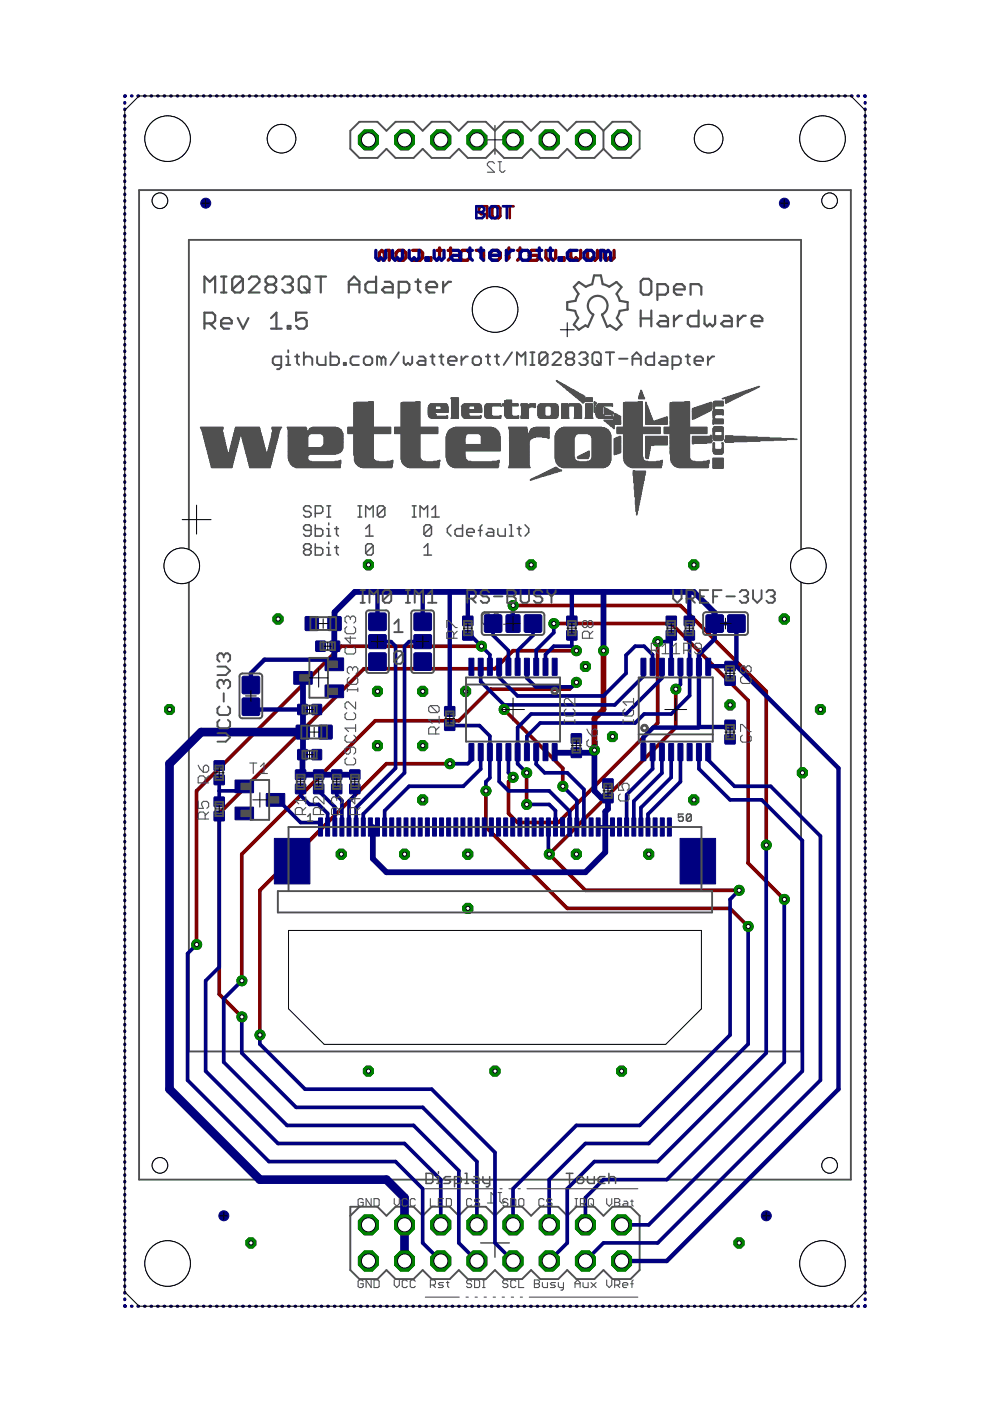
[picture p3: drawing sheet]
<svg xmlns="http://www.w3.org/2000/svg" width="210mm" height="297mm" viewBox="0 0 210 297" stroke-linecap="round" stroke-linejoin="round" font-family="sans-serif">
<path d="M101.9 29.7h6.1M104.9 26.6v6.1M101.9 250.1h6.1M104.9 247v6.2M101.9 263.5h6.1M104.9 260.5v6.1" fill="none" stroke="#000" stroke-width=".21"/>
<path d="M104.8 34.7l-.3-.4h-.8l-.4 .4v.3l1.5 1.5h-1.5M105.6 34.3h.7M106 34.3v1.9l.3 .3h.4l.4-.3M102.2 130.5l.4-.4h1.1v2.3h-1.1l-.4-.4zM104.5 130.5l.3-.4h.8l.4 .4v1.5l-.4 .4h-.8l-.3-.4M108.2 130.1v2.3h-1.5M103.3 255.1h1.5M104.8 253.6l-.7-.8v2.3M105.6 252.8h.7M106 252.8v1.9l.3 .4h.4l.4-.4" fill="none" stroke="#505050" stroke-width=".23"/>
<path d="M128 27.7l-2-1.9h-3.8l-1.9 1.9-1.9-1.9h-3.9l-1.9 1.9-1.9-1.9h-3.8l-2 1.9-1.9-1.9h-3.8l-1.9 1.9-1.9-1.9h-3.9l-1.9 1.9-1.9-1.9h-3.8l-2 1.9-1.9-1.9h-3.8l-1.9 1.9v3.9l1.9 1.9h3.8l1.9-1.9 2 1.9h3.8l1.9-1.9 1.9 1.9h3.9l1.9-1.9 1.9 1.9h3.8l1.9-1.9 2 1.9h3.8l1.9-1.9 1.9 1.9h3.9l1.9-1.9 1.9 1.9h3.8l2-1.9M128 27.7l1.9-1.9h3.8l1.9 1.9v3.9l-1.9 1.9h-3.8l-1.9-1.9M128 27.7v3.9M29.5 40.3h150.9v209.8h-150.9zM40 50.9h129.8v172h-129.8zM74.3 255.9h5.7l1.9 1.9 2-1.9h3.8l1.9 1.9 1.9-1.9h3.9l1.9 1.9 1.9-1.9h3.8l1.9 1.9 2-1.9h3.8l1.9 1.9 1.9-1.9h3.9l1.9 1.9 1.9-1.9h3.8l2 1.9 1.9-1.9h3.8l1.9 1.9v11.5l-1.9 1.9h-3.8l-1.9-1.9-2 1.9h-3.8l-1.9-1.9-1.9 1.9h-3.9l-1.9-1.9-1.9 1.9h-3.8l-2-1.9-1.9 1.9h-3.8l-1.9-1.9-1.9 1.9h-3.9l-1.9-1.9-1.9 1.9h-3.8l-2-1.9-1.9 1.9h-3.8l-1.9-1.9zM76.2 255.9l-1.9 1.9" fill="none" stroke="#505050" stroke-width=".4"/>
<path d="M103.3 45.4h-1.3l-.4-.4v-.8l.4-.5h1.3v2.5M104.8 43.7h.9l.4 .5v1.6l-.4 .4h-.9l-.4-.4v-1.6zM107.2 43.7h1.7M108.1 43.7v2.5" fill="none" stroke="#800000" stroke-width=".55"/>
<g fill="none" stroke="#800000" stroke-width=".7">
<path d="M81.5 53.6l.5-.5h.5v2.1M81.5 53.6v1.6M81.5 53.6l-.5-.5-.6 .5v1.6M84.5 53.1h1l.6 .5v1.1l-.6 .5h-1l-.5-.5v-1.1zM87.5 53.1h1.6l.5 .5v1.1l-.5 .5h-1.6M90.8 54.7h.6v.5h-.6zM92.7 53.1h1M93.2 52.6v2.1l-.5 .5M95 53.1h1.1M95.5 52.6v2.1l-.5 .5M97.5 53.6l.5-.5h1.1l.5 .5v1.1l-.5 .5h-1.1l-.5-.5zM101 53.1h.5l1 1"/>
<path d="M102.5 53.1v2.1M106.1 54.1h-2.1v-.5l.5-.5h1l.6 .5v1.1l-.6 .5h-1M107.4 53.1h1M107.9 52.6v2.1l-.5 .5M109.7 53.1h1.1M110.3 52.6v2.1l-.6 .5M113.8 53.1h-1.1l-.5 .5v1.6h1.6l.5-.5-.5-.6h-1.6M115.7 53.1v1.6l.6 .5 .5-.5 .5 .5 .5-.5v-1.6M119.1 54.7h.5v.5h-.5zM121 53.1v1.6l.6 .5 .5-.5 .5 .5 .5-.5v-1.6M124.6 53.1v1.6l.5 .5 .5-.5 .5 .5 .6-.5v-1.6M128.1 53.1v1.6l.5 .5 .5-.5 .6 .5 .5-.5v-1.6"/>
</g>
<g fill="none" stroke="#800000" stroke-width=".61">
<path d="M26.5 21.7v.2M26.5 23.1v.2M26.5 24.5v.2M26.5 25.9v.1M26.5 27.3v.1M26.5 28.7v.1M26.5 30v.2M26.5 31.4v.2M26.5 32.8v.2M26.5 34.2v.2M26.5 35.6v.2M26.5 37v.1"/>
<path d="M26.5 38.4v.1M26.5 39.8v.1M26.6 20.3h-.1v.2M27.9 20.3h.1M29.2 20.3h.2M30.6 20.3h.2M32 20.3h.2M33.4 20.3h.1M34.8 20.3h.1M36.2 20.3h.1M37.5 20.3h.2M38.9 20.3h.2"/>
<path d="M40.3 20.3h.2M41.7 20.3h.2M43.1 20.3h.2M44.5 20.3h.2M45.9 20.3h.1M47.3 20.3h.1M48.7 20.3h.1M50.1 20.3h.1M51.4 20.3h.2M52.8 20.3h.2M54.2 20.3h.2M55.6 20.3h.2"/>
<path d="M57 20.3h.1M58.4 20.3h.1M59.8 20.3h.1M61.2 20.3h.1M62.5 20.3h.2M63.9 20.3h.2M65.3 20.3h.2M66.7 20.3h.2M68.1 20.3h.1M69.5 20.3h.1M70.9 20.3h.1M72.3 20.3h.1"/>
<path d="M73.6 20.3h.2M75 20.3h.2M76.4 20.3h.2M77.8 20.3h.2M79.2 20.3h.2M80.6 20.3h.1M82 20.3h.1M83.4 20.3h.1M84.8 20.3h.1M86.1 20.3h.2M87.5 20.3h.2M88.9 20.3h.2"/>
<path d="M90.3 20.3h.1M91.7 20.3h.1M93.1 20.3h.1M94.4 20.3h.2M95.8 20.3h.2M97.2 20.3h.2M98.6 20.3h.2M100 20.3h.2M101.4 20.3h.2M102.8 20.3h.1M104.2 20.3h.1M105.6 20.3h.1"/>
<path d="M107 20.3h.1M108.3 20.3h.2M109.7 20.3h.2M111.1 20.3h.2M112.5 20.3h.1M113.9 20.3h.1M115.3 20.3h.1M116.6 20.3h.2M118 20.3h.2M119.4 20.3h.2M120.8 20.3h.2M122.2 20.3h.2"/>
<path d="M123.6 20.3h.2M125 20.3h.1M126.4 20.3h.1M127.8 20.3h.1M129.2 20.3h.1M130.5 20.3h.2M131.9 20.3h.2M133.3 20.3h.2M134.7 20.3h.2M136.1 20.3h.1M137.5 20.3h.1M138.9 20.3h.1"/>
<path d="M140.3 20.3h.1M141.6 20.3h.2M143 20.3h.2M144.4 20.3h.2M145.8 20.3h.2M147.2 20.3h.1M148.6 20.3h.1M150 20.3h.1M151.3 20.3h.2M152.7 20.3h.2M154.1 20.3h.2M155.5 20.3h.2"/>
<path d="M156.9 20.3h.2M158.3 20.3h.2M159.7 20.3h.1M161.1 20.3h.1M162.5 20.3h.1M163.9 20.3h.1M165.2 20.3h.2M166.6 20.3h.2M168 20.3h.2M169.4 20.3h.1M170.8 20.3h.1M172.2 20.3h.1"/>
<path d="M173.5 20.3h.2M174.9 20.3h.2M176.3 20.3h.2M177.7 20.3h.2M179.1 20.3h.2M180.5 20.3h.2M181.9 20.3h.1M183.3 20.3h.1v.2M183.4 21.7v.2M183.4 23.1v.2M183.4 24.5v.2M183.4 25.9v.1"/>
<path d="M183.4 27.3v.1M183.4 28.7v.1M183.4 30v.2M183.4 31.4v.2M183.4 32.8v.2M183.4 34.2v.2M183.4 35.6v.2M183.4 37v.1M183.4 38.4v.1M183.4 39.8v.1M26.5 41.1v.2M26.5 42.5v.2"/>
<path d="M26.5 43.9v.2M26.5 45.3v.1M26.5 46.7v.1M26.5 48.1v.1M26.5 49.4v.2M26.5 50.8v.2M26.5 52.2v.2M26.5 53.6v.2M26.5 55v.2M26.5 56.4v.1M26.5 57.8v.1M26.5 59.2v.1"/>
<path d="M183.4 41.1v.2M183.4 42.5v.2M183.4 43.9v.2M183.4 45.3v.1M183.4 46.7v.1M183.4 48.1v.1M183.4 49.4v.2M183.4 50.8v.2M183.4 52.2v.2M183.4 53.6v.2M183.4 55v.2M183.4 56.4v.1"/>
<path d="M183.4 57.8v.1M183.4 59.2v.1M26.5 60.5v.2M26.5 61.9v.2M26.5 63.3v.2M26.5 64.7v.2M26.5 66.1v.2M26.5 67.5v.1M26.5 68.9v.1M26.5 70.3v.1M26.5 71.6v.2M26.5 73v.2"/>
<path d="M26.5 74.4v.2M26.5 75.8v.1M26.5 77.2v.1M26.5 78.5v.2M26.5 79.9v.2M183.4 60.5v.2M183.4 61.9v.2M183.4 63.3v.2M183.4 64.7v.2M183.4 66.1v.2M183.4 67.5v.1M183.4 68.9v.1"/>
<path d="M183.4 70.3v.1M183.4 71.6v.2M183.4 73v.2M183.4 74.4v.2M183.4 75.8v.1M183.4 77.2v.1M183.4 78.5v.2M183.4 79.9v.2M26.5 81.3v.2M26.5 82.7v.2M26.5 84.1v.2M26.5 85.5v.1"/>
<path d="M26.5 86.9v.1M26.5 88.3v.1M26.5 89.6v.2M26.5 91v.2M26.5 92.4v.2M26.5 93.8v.2M26.5 95.2v.2M26.5 96.6v.1M26.5 98v.1M26.5 99.4v.1M183.4 81.3v.2M183.4 82.7v.2"/>
<path d="M183.4 84.1v.2M183.4 85.5v.1M183.4 86.9v.1M183.4 88.3v.1M183.4 89.6v.2M183.4 91v.2M183.4 92.4v.2M183.4 93.8v.2M183.4 95.2v.2M183.4 96.6v.1M183.4 98v.1M183.4 99.4v.1"/>
<path d="M26.5 100.7v.2M26.5 102.1v.2M26.5 103.5v.2M26.5 104.9v.2M26.5 106.3v.1M26.5 107.7v.1M26.5 109.1v.1M26.5 110.4v.2M26.5 111.8v.2M26.5 113.2v.2M26.5 114.6v.2M26.5 116v.1"/>
<path d="M26.5 117.4v.1M26.5 118.8v.1M183.4 100.7v.2M183.4 102.1v.2M183.4 103.5v.2M183.4 104.9v.2M183.4 106.3v.1M183.4 107.7v.1M183.4 109.1v.1M183.4 110.4v.2M183.4 111.8v.2M183.4 113.2v.2"/>
<path d="M183.4 114.6v.2M183.4 116v.1M183.4 117.4v.1M183.4 118.8v.1M26.5 120.1v.2M26.5 121.5v.2M26.5 122.9v.2M26.5 124.3v.2M26.5 125.7v.2M26.5 127.1v.1M26.5 128.5v.1M26.5 129.9v.1"/>
<path d="M26.5 131.2v.2M26.5 132.6v.2M26.5 134v.2M26.5 135.4v.2M26.5 136.8v.1M26.5 138.2v.1M26.5 139.6v.1M183.4 120.1v.2M183.4 121.5v.2M183.4 122.9v.2M183.4 124.3v.2M183.4 125.7v.2"/>
<path d="M183.4 127.1v.1M183.4 128.5v.1M183.4 129.9v.1M183.4 131.2v.2M183.4 132.6v.2M183.4 134v.2M183.4 135.4v.2M183.4 136.8v.1M183.4 138.2v.1M183.4 139.6v.1M26.5 140.9v.2M26.5 142.3v.2"/>
<path d="M26.5 143.7v.2M26.5 145.1v.1M26.5 146.5v.1M26.5 147.9v.1M26.5 149.2v.2M26.5 150.6v.2M26.5 152v.2M26.5 153.4v.2M26.5 154.8v.2M26.5 156.2v.1M26.5 157.6v.1M26.5 159v.1"/>
<path d="M183.4 140.9v.2M183.4 142.3v.2M183.4 143.7v.2M183.4 145.1v.1M183.4 146.5v.1M183.4 147.9v.1M183.4 149.2v.2M183.4 150.6v.2M183.4 152v.2M183.4 153.4v.2M183.4 154.8v.2M183.4 156.2v.1"/>
<path d="M183.4 157.6v.1M183.4 159v.1M26.5 160.3v.2M26.5 161.7v.2M26.5 163.1v.2M26.5 164.5v.2M26.5 165.9v.2M26.5 167.3v.1M26.5 168.7v.1M26.5 170.1v.1M26.5 171.4v.2M26.5 172.8v.2"/>
<path d="M26.5 174.2v.2M26.5 175.6v.1M26.5 177v.1M26.5 178.4v.1M26.5 179.7v.2M183.4 160.3v.2M183.4 161.7v.2M183.4 163.1v.2M183.4 164.5v.2M183.4 165.9v.2M183.4 167.3v.1M183.4 168.7v.1"/>
<path d="M183.4 170.1v.1M183.4 171.4v.2M183.4 172.8v.2M183.4 174.2v.2M183.4 175.6v.1M183.4 177v.1M183.4 178.4v.1M183.4 179.7v.2M26.5 181.1v.2M26.5 182.5v.2M26.5 183.9v.2M26.5 185.3v.2"/>
<path d="M26.5 186.7v.1M26.5 188.1v.1M26.5 189.5v.1M26.5 190.8v.2M26.5 192.2v.2M26.5 193.6v.2M26.5 195v.2M26.5 196.4v.2M26.5 197.8v.1M26.5 199.2v.1M183.4 181.1v.2M183.4 182.5v.2"/>
<path d="M183.4 183.9v.2M183.4 185.3v.2M183.4 186.7v.1M183.4 188.1v.1M183.4 189.5v.1M183.4 190.8v.2M183.4 192.2v.2M183.4 193.6v.2M183.4 195v.2M183.4 196.4v.2M183.4 197.8v.1M183.4 199.2v.1"/>
<path d="M26.5 200.6v.1M26.5 201.9v.2M26.5 203.3v.2M26.5 204.7v.2M26.5 206.1v.1M26.5 207.5v.1M26.5 208.9v.1M26.5 210.2v.2M26.5 211.6v.2M26.5 213v.2M26.5 214.4v.2M26.5 215.8v.1"/>
<path d="M26.5 217.2v.1M26.5 218.6v.1M26.5 219.9v.2M183.4 200.6v.1M183.4 201.9v.2M183.4 203.3v.2M183.4 204.7v.2M183.4 206.1v.1M183.4 207.5v.1M183.4 208.9v.1M183.4 210.2v.2M183.4 211.6v.2"/>
<path d="M183.4 213v.2M183.4 214.4v.2M183.4 215.8v.1M183.4 217.2v.1M183.4 218.6v.1M183.4 219.9v.2M26.5 221.3v.2M26.5 222.7v.2M26.5 224.1v.2M26.5 225.5v.2M26.5 226.9v.1M26.5 228.3v.1"/>
<path d="M26.5 229.7v.1M26.5 231v.2M26.5 232.4v.2M26.5 233.8v.2M26.5 235.2v.2M26.5 236.6v.1M26.5 238v.1M26.5 239.4v.1M183.4 221.3v.2M183.4 222.7v.2M183.4 224.1v.2M183.4 225.5v.2"/>
<path d="M183.4 226.9v.1M183.4 228.3v.1M183.4 229.7v.1M183.4 231v.2M183.4 232.4v.2M183.4 233.8v.2M183.4 235.2v.2M183.4 236.6v.1M183.4 238v.1M183.4 239.4v.1M26.5 240.7v.2M26.5 242.1v.2"/>
<path d="M26.5 243.5v.2M26.5 244.9v.2M26.5 246.3v.1M26.5 247.7v.1M26.5 249.1v.1M26.5 250.4v.2M26.5 251.8v.2M26.5 253.2v.2M26.5 254.6v.2M26.5 256v.2M26.5 257.4v.1M26.5 258.8v.1"/>
<path d="M183.4 240.7v.2M183.4 242.1v.2M183.4 243.5v.2M183.4 244.9v.2M183.4 246.3v.1M183.4 247.7v.1M183.4 249.1v.1M183.4 250.4v.2M183.4 251.8v.2M183.4 253.2v.2M183.4 254.6v.2M183.4 256v.2"/>
<path d="M183.4 257.4v.1M183.4 258.8v.1M26.5 260.2v.1M26.5 261.5v.2M26.5 262.9v.2M26.5 264.3v.2M26.5 265.7v.2M26.5 267.1v.2M26.5 268.5v.1M26.5 269.9v.1M26.5 271.3v.1M26.5 272.6v.2"/>
<path d="M26.5 274v.2M26.5 275.4v.2M26.5 276.8v.1h.1M27.9 276.9h.1M29.2 276.9h.2M30.6 276.9h.2M32 276.9h.2M33.4 276.9h.1M34.8 276.9h.1M36.2 276.9h.1M37.5 276.9h.2M38.9 276.9h.2"/>
<path d="M40.3 276.9h.2M41.7 276.9h.2M43.1 276.9h.2M44.5 276.9h.2M45.9 276.9h.1M47.3 276.9h.1M48.7 276.9h.1M50.1 276.9h.1M51.4 276.9h.2M52.8 276.9h.2M54.2 276.9h.2M55.6 276.9h.2"/>
<path d="M57 276.9h.1M58.4 276.9h.1M59.8 276.9h.1M61.2 276.9h.1M62.5 276.9h.2M63.9 276.9h.2M65.3 276.9h.2M66.7 276.9h.2M68.1 276.9h.1M69.5 276.9h.1M70.9 276.9h.1M72.3 276.9h.1"/>
<path d="M73.6 276.9h.2M75 276.9h.2M76.4 276.9h.2M77.8 276.9h.2M79.2 276.9h.2M80.6 276.9h.1M82 276.9h.1M83.4 276.9h.1M84.8 276.9h.1M86.1 276.9h.2M87.5 276.9h.2M88.9 276.9h.2"/>
<path d="M90.3 276.9h.1M91.7 276.9h.1M93.1 276.9h.1M94.4 276.9h.2M95.8 276.9h.2M97.2 276.9h.2M98.6 276.9h.2M100 276.9h.2M101.4 276.9h.2M102.8 276.9h.1M104.2 276.9h.1M105.6 276.9h.1"/>
<path d="M107 276.9h.1M108.3 276.9h.2M109.7 276.9h.2M111.1 276.9h.2M112.5 276.9h.1M113.9 276.9h.1M115.3 276.9h.1M116.6 276.9h.2M118 276.9h.2M119.4 276.9h.2M120.8 276.9h.2M122.2 276.9h.2"/>
<path d="M123.6 276.9h.2M125 276.9h.1M126.4 276.9h.1M127.8 276.9h.1M129.2 276.9h.1M130.5 276.9h.2M131.9 276.9h.2M133.3 276.9h.2M134.7 276.9h.2M136.1 276.9h.1M137.5 276.9h.1M138.9 276.9h.1"/>
<path d="M140.3 276.9h.1M141.6 276.9h.2M143 276.9h.2M144.4 276.9h.2M145.8 276.9h.2M147.2 276.9h.1M148.6 276.9h.1M150 276.9h.1M151.3 276.9h.2M152.7 276.9h.2M154.1 276.9h.2M155.5 276.9h.2"/>
<path d="M156.9 276.9h.2M158.3 276.9h.2M159.7 276.9h.1M161.1 276.9h.1M162.5 276.9h.1M163.9 276.9h.1M165.2 276.9h.2M166.6 276.9h.2M168 276.9h.2M169.4 276.9h.1M170.8 276.9h.1M172.2 276.9h.1"/>
<path d="M173.5 276.9h.2M174.9 276.9h.2M176.3 276.9h.2M177.7 276.9h.2M179.1 276.9h.2M180.5 276.9h.2M181.9 276.9h.1M183.4 276.8v.1h-.1M183.4 260.2v.1M183.4 261.5v.2M183.4 262.9v.2M183.4 264.3v.2"/>
<path d="M183.4 265.7v.2M183.4 267.1v.2M183.4 268.5v.1M183.4 269.9v.1M183.4 271.3v.1M183.4 272.6v.2M183.4 274v.2M183.4 275.4v.2"/>
</g>
<path d="M128 138v12.4l-2 1.9v6.7" fill="none" stroke="#800000" stroke-width="1.2"/>
<path d="M102.1 137h-29.8l-30.6 30.7v32.6M108.8 128.4h35.5l18.2 18.2v32.6M117.4 132.2h24.9l16.3 16.3v34.5l7.7 7.7M122.2 138h-13.4l-3.9 3.8h-27.7l-30.7 30.7v38.3l4.8 4.8M139.4 136v17.3l-21 21.1h-8.7l-1.9-1.9v-6.7l1-1M106.9 150.4l12.4 12.5v3.8M122.2 144.7l-1.4 1.4h-16.8l-6.7 6.7h-17.8l-28.2 28.3v26.8M143.3 146.1v8.2l-26.9 26.8 7.7 7.7h32.6M95.4 161.9h-13.5l-26.8 26.9v30.6M103 167.7v7.6l17.3 17.3h34.5l3.8 3.8M111.7 163.9v6.7" fill="none" stroke="#800000" stroke-width=".78"/>
<circle cx="131.8" cy="29.7" r="2.29" fill="#008000" stroke="#008000" stroke-width=".21"/>
<circle cx="131.8" cy="29.7" r="1.5" fill="#fff" stroke="#000" stroke-width=".21"/>
<circle cx="124.1" cy="29.7" r="2.29" fill="#008000" stroke="#008000" stroke-width=".21"/>
<circle cx="124.1" cy="29.7" r="1.5" fill="#fff" stroke="#000" stroke-width=".21"/>
<circle cx="116.4" cy="29.7" r="2.29" fill="#008000" stroke="#008000" stroke-width=".21"/>
<circle cx="116.5" cy="29.7" r="1.5" fill="#fff" stroke="#000" stroke-width=".21"/>
<circle cx="108.8" cy="29.7" r="2.29" fill="#008000" stroke="#008000" stroke-width=".21"/>
<circle cx="108.8" cy="29.7" r="1.5" fill="#fff" stroke="#000" stroke-width=".21"/>
<circle cx="101.1" cy="29.7" r="2.29" fill="#008000" stroke="#008000" stroke-width=".21"/>
<circle cx="101.1" cy="29.7" r="1.5" fill="#fff" stroke="#000" stroke-width=".21"/>
<circle cx="93.5" cy="29.7" r="2.29" fill="#008000" stroke="#008000" stroke-width=".21"/>
<circle cx="93.5" cy="29.7" r="1.5" fill="#fff" stroke="#000" stroke-width=".21"/>
<circle cx="85.8" cy="29.7" r="2.29" fill="#008000" stroke="#008000" stroke-width=".21"/>
<circle cx="85.8" cy="29.7" r="1.5" fill="#fff" stroke="#000" stroke-width=".21"/>
<circle cx="78.1" cy="29.7" r="2.29" fill="#008000" stroke="#008000" stroke-width=".21"/>
<circle cx="78.1" cy="29.7" r="1.5" fill="#fff" stroke="#000" stroke-width=".21"/>
<circle cx="78.1" cy="259.7" r="2.29" fill="#008000" stroke="#008000" stroke-width=".21"/>
<circle cx="78.1" cy="259.7" r="1.5" fill="#fff" stroke="#000" stroke-width=".21"/>
<circle cx="85.8" cy="259.7" r="2.29" fill="#008000" stroke="#008000" stroke-width=".21"/>
<circle cx="85.8" cy="259.7" r="1.5" fill="#fff" stroke="#000" stroke-width=".21"/>
<circle cx="93.5" cy="259.7" r="2.29" fill="#008000" stroke="#008000" stroke-width=".21"/>
<circle cx="93.5" cy="259.7" r="1.5" fill="#fff" stroke="#000" stroke-width=".21"/>
<circle cx="101.1" cy="259.7" r="2.29" fill="#008000" stroke="#008000" stroke-width=".21"/>
<circle cx="101.1" cy="259.7" r="1.5" fill="#fff" stroke="#000" stroke-width=".21"/>
<circle cx="108.8" cy="259.7" r="2.29" fill="#008000" stroke="#008000" stroke-width=".21"/>
<circle cx="108.8" cy="259.7" r="1.5" fill="#fff" stroke="#000" stroke-width=".21"/>
<circle cx="116.4" cy="259.7" r="2.29" fill="#008000" stroke="#008000" stroke-width=".21"/>
<circle cx="116.5" cy="259.7" r="1.5" fill="#fff" stroke="#000" stroke-width=".21"/>
<circle cx="78.1" cy="267.4" r="2.29" fill="#008000" stroke="#008000" stroke-width=".21"/>
<circle cx="78.1" cy="267.4" r="1.5" fill="#fff" stroke="#000" stroke-width=".21"/>
<circle cx="85.8" cy="267.4" r="2.29" fill="#008000" stroke="#008000" stroke-width=".21"/>
<circle cx="85.8" cy="267.4" r="1.5" fill="#fff" stroke="#000" stroke-width=".21"/>
<circle cx="93.5" cy="267.4" r="2.29" fill="#008000" stroke="#008000" stroke-width=".21"/>
<circle cx="93.5" cy="267.4" r="1.5" fill="#fff" stroke="#000" stroke-width=".21"/>
<circle cx="101.1" cy="267.4" r="2.29" fill="#008000" stroke="#008000" stroke-width=".21"/>
<circle cx="101.1" cy="267.4" r="1.5" fill="#fff" stroke="#000" stroke-width=".21"/>
<circle cx="108.8" cy="267.4" r="2.29" fill="#008000" stroke="#008000" stroke-width=".21"/>
<circle cx="108.8" cy="267.4" r="1.5" fill="#fff" stroke="#000" stroke-width=".21"/>
<circle cx="116.4" cy="267.4" r="2.29" fill="#008000" stroke="#008000" stroke-width=".21"/>
<circle cx="116.5" cy="267.4" r="1.5" fill="#fff" stroke="#000" stroke-width=".21"/>
<circle cx="124.1" cy="259.7" r="2.29" fill="#008000" stroke="#008000" stroke-width=".21"/>
<circle cx="124.1" cy="259.7" r="1.5" fill="#fff" stroke="#000" stroke-width=".21"/>
<circle cx="131.8" cy="259.7" r="2.29" fill="#008000" stroke="#008000" stroke-width=".21"/>
<circle cx="131.8" cy="259.7" r="1.5" fill="#fff" stroke="#000" stroke-width=".21"/>
<circle cx="124.1" cy="267.4" r="2.29" fill="#008000" stroke="#008000" stroke-width=".21"/>
<circle cx="124.1" cy="267.4" r="1.5" fill="#fff" stroke="#000" stroke-width=".21"/>
<circle cx="131.8" cy="267.4" r="2.29" fill="#008000" stroke="#008000" stroke-width=".21"/>
<circle cx="131.8" cy="267.4" r="1.5" fill="#fff" stroke="#000" stroke-width=".21"/>
<circle cx="78.1" cy="227.1" r="1.15" fill="#008000" stroke="#008000" stroke-width=".21"/>
<circle cx="78.1" cy="227.1" r=".44" fill="#fff" stroke="#000" stroke-width=".21"/>
<circle cx="53.2" cy="263.5" r="1.15" fill="#008000" stroke="#008000" stroke-width=".21"/>
<circle cx="53.2" cy="263.5" r=".44" fill="#fff" stroke="#000" stroke-width=".21"/>
<circle cx="156.7" cy="263.5" r="1.15" fill="#008000" stroke="#008000" stroke-width=".21"/>
<circle cx="156.7" cy="263.5" r=".44" fill="#fff" stroke="#000" stroke-width=".21"/>
<circle cx="131.8" cy="227.1" r="1.15" fill="#008000" stroke="#008000" stroke-width=".21"/>
<circle cx="131.8" cy="227.1" r=".44" fill="#fff" stroke="#000" stroke-width=".21"/>
<circle cx="137.5" cy="181.1" r="1.15" fill="#008000" stroke="#008000" stroke-width=".21"/>
<circle cx="137.6" cy="181.1" r=".44" fill="#fff" stroke="#000" stroke-width=".21"/>
<circle cx="122.2" cy="181.1" r="1.15" fill="#008000" stroke="#008000" stroke-width=".21"/>
<circle cx="122.2" cy="181.1" r=".44" fill="#fff" stroke="#000" stroke-width=".21"/>
<circle cx="99.2" cy="181.1" r="1.15" fill="#008000" stroke="#008000" stroke-width=".21"/>
<circle cx="99.2" cy="181.1" r=".44" fill="#fff" stroke="#000" stroke-width=".21"/>
<circle cx="85.8" cy="181.1" r="1.15" fill="#008000" stroke="#008000" stroke-width=".21"/>
<circle cx="85.8" cy="181.1" r=".44" fill="#fff" stroke="#000" stroke-width=".21"/>
<circle cx="72.3" cy="181.1" r="1.15" fill="#008000" stroke="#008000" stroke-width=".21"/>
<circle cx="72.4" cy="181.1" r=".44" fill="#fff" stroke="#000" stroke-width=".21"/>
<circle cx="89.6" cy="146.6" r="1.15" fill="#008000" stroke="#008000" stroke-width=".21"/>
<circle cx="89.6" cy="146.6" r=".44" fill="#fff" stroke="#000" stroke-width=".21"/>
<circle cx="80" cy="146.6" r="1.15" fill="#008000" stroke="#008000" stroke-width=".21"/>
<circle cx="80.1" cy="146.6" r=".44" fill="#fff" stroke="#000" stroke-width=".21"/>
<circle cx="98.7" cy="146.6" r="1.15" fill="#008000" stroke="#008000" stroke-width=".21"/>
<circle cx="98.7" cy="146.6" r=".44" fill="#fff" stroke="#000" stroke-width=".21"/>
<circle cx="124.1" cy="141.3" r="1.15" fill="#008000" stroke="#008000" stroke-width=".21"/>
<circle cx="124.1" cy="141.3" r=".44" fill="#fff" stroke="#000" stroke-width=".21"/>
<circle cx="154.8" cy="149.5" r="1.15" fill="#008000" stroke="#008000" stroke-width=".21"/>
<circle cx="154.8" cy="149.5" r=".44" fill="#fff" stroke="#000" stroke-width=".21"/>
<circle cx="129.9" cy="156.2" r="1.15" fill="#008000" stroke="#008000" stroke-width=".21"/>
<circle cx="129.9" cy="156.2" r=".44" fill="#fff" stroke="#000" stroke-width=".21"/>
<circle cx="147.1" cy="169.6" r="1.15" fill="#008000" stroke="#008000" stroke-width=".21"/>
<circle cx="147.1" cy="169.6" r=".44" fill="#fff" stroke="#000" stroke-width=".21"/>
<circle cx="89.6" cy="169.6" r="1.15" fill="#008000" stroke="#008000" stroke-width=".21"/>
<circle cx="89.6" cy="169.6" r=".44" fill="#fff" stroke="#000" stroke-width=".21"/>
<circle cx="80" cy="158.1" r="1.15" fill="#008000" stroke="#008000" stroke-width=".21"/>
<circle cx="80.1" cy="158.1" r=".44" fill="#fff" stroke="#000" stroke-width=".21"/>
<circle cx="58.9" cy="131.3" r="1.15" fill="#008000" stroke="#008000" stroke-width=".21"/>
<circle cx="59" cy="131.3" r=".44" fill="#fff" stroke="#000" stroke-width=".21"/>
<circle cx="166.3" cy="131.3" r="1.15" fill="#008000" stroke="#008000" stroke-width=".21"/>
<circle cx="166.3" cy="131.3" r=".44" fill="#fff" stroke="#000" stroke-width=".21"/>
<circle cx="78.1" cy="119.8" r="1.15" fill="#008000" stroke="#008000" stroke-width=".21"/>
<circle cx="78.1" cy="119.8" r=".44" fill="#fff" stroke="#000" stroke-width=".21"/>
<circle cx="112.6" cy="119.8" r="1.15" fill="#008000" stroke="#008000" stroke-width=".21"/>
<circle cx="112.6" cy="119.8" r=".44" fill="#fff" stroke="#000" stroke-width=".21"/>
<circle cx="147.1" cy="119.8" r="1.15" fill="#008000" stroke="#008000" stroke-width=".21"/>
<circle cx="147.1" cy="119.8" r=".44" fill="#fff" stroke="#000" stroke-width=".21"/>
<circle cx="170.1" cy="163.9" r="1.15" fill="#008000" stroke="#008000" stroke-width=".21"/>
<circle cx="170.1" cy="163.9" r=".44" fill="#fff" stroke="#000" stroke-width=".21"/>
<circle cx="89.6" cy="158.1" r="1.15" fill="#008000" stroke="#008000" stroke-width=".21"/>
<circle cx="89.6" cy="158.1" r=".44" fill="#fff" stroke="#000" stroke-width=".21"/>
<circle cx="104.9" cy="227.1" r="1.15" fill="#008000" stroke="#008000" stroke-width=".21"/>
<circle cx="105" cy="227.1" r=".44" fill="#fff" stroke="#000" stroke-width=".21"/>
<circle cx="173.9" cy="150.4" r="1.15" fill="#008000" stroke="#008000" stroke-width=".21"/>
<circle cx="174" cy="150.4" r=".44" fill="#fff" stroke="#000" stroke-width=".21"/>
<circle cx="35.9" cy="150.4" r="1.15" fill="#008000" stroke="#008000" stroke-width=".21"/>
<circle cx="36" cy="150.4" r=".44" fill="#fff" stroke="#000" stroke-width=".21"/>
<circle cx="99.2" cy="192.6" r="1.15" fill="#008000" stroke="#008000" stroke-width=".21"/>
<circle cx="99.2" cy="192.6" r=".44" fill="#fff" stroke="#000" stroke-width=".21"/>
<circle cx="126" cy="159" r="1.06" fill="#008000" stroke="#008000" stroke-width=".21"/>
<circle cx="126" cy="159" r=".44" fill="#fff" stroke="#000" stroke-width=".21"/>
<circle cx="128" cy="138" r="1.06" fill="#008000" stroke="#008000" stroke-width=".21"/>
<circle cx="128" cy="138" r=".44" fill="#fff" stroke="#000" stroke-width=".21"/>
<circle cx="111.7" cy="163.9" r="1.06" fill="#008000" stroke="#008000" stroke-width=".21"/>
<circle cx="111.7" cy="163.9" r=".44" fill="#fff" stroke="#000" stroke-width=".21"/>
<circle cx="111.7" cy="170.6" r="1.06" fill="#008000" stroke="#008000" stroke-width=".21"/>
<circle cx="111.7" cy="170.6" r=".44" fill="#fff" stroke="#000" stroke-width=".21"/>
<circle cx="143.3" cy="146.1" r="1.06" fill="#008000" stroke="#008000" stroke-width=".21"/>
<circle cx="143.3" cy="146.1" r=".44" fill="#fff" stroke="#000" stroke-width=".21"/>
<circle cx="116.5" cy="181.1" r="1.06" fill="#008000" stroke="#008000" stroke-width=".21"/>
<circle cx="116.5" cy="181.1" r=".44" fill="#fff" stroke="#000" stroke-width=".21"/>
<circle cx="156.7" cy="188.8" r="1.06" fill="#008000" stroke="#008000" stroke-width=".21"/>
<circle cx="156.7" cy="188.8" r=".44" fill="#fff" stroke="#000" stroke-width=".21"/>
<circle cx="119.3" cy="166.7" r="1.06" fill="#008000" stroke="#008000" stroke-width=".21"/>
<circle cx="119.3" cy="166.7" r=".44" fill="#fff" stroke="#000" stroke-width=".21"/>
<circle cx="106.9" cy="150.4" r="1.06" fill="#008000" stroke="#008000" stroke-width=".21"/>
<circle cx="106.9" cy="150.4" r=".44" fill="#fff" stroke="#000" stroke-width=".21"/>
<circle cx="166.3" cy="190.7" r="1.06" fill="#008000" stroke="#008000" stroke-width=".21"/>
<circle cx="166.3" cy="190.7" r=".44" fill="#fff" stroke="#000" stroke-width=".21"/>
<circle cx="117.4" cy="132.2" r="1.06" fill="#008000" stroke="#008000" stroke-width=".21"/>
<circle cx="117.4" cy="132.2" r=".44" fill="#fff" stroke="#000" stroke-width=".21"/>
<circle cx="158.6" cy="196.4" r="1.06" fill="#008000" stroke="#008000" stroke-width=".21"/>
<circle cx="158.6" cy="196.4" r=".44" fill="#fff" stroke="#000" stroke-width=".21"/>
<circle cx="103" cy="167.7" r="1.06" fill="#008000" stroke="#008000" stroke-width=".21"/>
<circle cx="103" cy="167.7" r=".44" fill="#fff" stroke="#000" stroke-width=".21"/>
<circle cx="51.3" cy="207.9" r="1.06" fill="#008000" stroke="#008000" stroke-width=".21"/>
<circle cx="51.3" cy="207.9" r=".44" fill="#fff" stroke="#000" stroke-width=".21"/>
<circle cx="122.2" cy="144.7" r="1.06" fill="#008000" stroke="#008000" stroke-width=".21"/>
<circle cx="122.2" cy="144.7" r=".44" fill="#fff" stroke="#000" stroke-width=".21"/>
<circle cx="51.3" cy="215.6" r="1.06" fill="#008000" stroke="#008000" stroke-width=".21"/>
<circle cx="51.3" cy="215.6" r=".44" fill="#fff" stroke="#000" stroke-width=".21"/>
<circle cx="122.2" cy="138" r="1.06" fill="#008000" stroke="#008000" stroke-width=".21"/>
<circle cx="122.2" cy="138" r=".44" fill="#fff" stroke="#000" stroke-width=".21"/>
<circle cx="41.7" cy="200.3" r="1.06" fill="#008000" stroke="#008000" stroke-width=".21"/>
<circle cx="41.7" cy="200.3" r=".44" fill="#fff" stroke="#000" stroke-width=".21"/>
<circle cx="102.1" cy="137" r="1.06" fill="#008000" stroke="#008000" stroke-width=".21"/>
<circle cx="102.1" cy="137" r=".44" fill="#fff" stroke="#000" stroke-width=".21"/>
<circle cx="95.4" cy="161.9" r="1.06" fill="#008000" stroke="#008000" stroke-width=".21"/>
<circle cx="95.4" cy="161.9" r=".44" fill="#fff" stroke="#000" stroke-width=".21"/>
<circle cx="55.1" cy="219.4" r="1.06" fill="#008000" stroke="#008000" stroke-width=".21"/>
<circle cx="55.1" cy="219.4" r=".44" fill="#fff" stroke="#000" stroke-width=".21"/>
<circle cx="139.5" cy="136" r="1.06" fill="#008000" stroke="#008000" stroke-width=".21"/>
<circle cx="139.5" cy="136" r=".44" fill="#fff" stroke="#000" stroke-width=".21"/>
<circle cx="108.8" cy="164.8" r="1.06" fill="#008000" stroke="#008000" stroke-width=".21"/>
<circle cx="108.8" cy="164.8" r=".44" fill="#fff" stroke="#000" stroke-width=".21"/>
<circle cx="162.5" cy="179.2" r="1.06" fill="#008000" stroke="#008000" stroke-width=".21"/>
<circle cx="162.5" cy="179.2" r=".44" fill="#fff" stroke="#000" stroke-width=".21"/>
<circle cx="108.8" cy="128.4" r="1.06" fill="#008000" stroke="#008000" stroke-width=".21"/>
<circle cx="108.8" cy="128.4" r=".44" fill="#fff" stroke="#000" stroke-width=".21"/>
<path d="M101 43.7h1.2l.5 .5v.4l-.5 .4 .5 .4v.4l-.5 .4h-1.2zM101 45h1.2M104.2 43.7h.9l.4 .5v1.6l-.4 .4h-.9l-.4-.4v-1.6zM106.6 43.7h1.7M107.5 43.7v2.5" fill="none" stroke="#000080" stroke-width=".55"/>
<g fill="none" stroke="#000080" stroke-width=".7">
<path d="M79.7 53.1v1.6l.5 .5 .6-.5 .5 .5 .5-.5v-1.6M83.2 53.1v1.6l.6 .5 .5-.5 .5 .5 .5-.5v-1.6M86.8 53.1v1.6l.5 .5 .5-.5 .5 .5 .6-.5v-1.6M90.3 54.7h.5v.5h-.5zM92.1 53.1v1.6l.5 .5 .5-.5 .5 .5 .5-.5v-1.6M96.1 53.1h1.1l.5 .5v1.6h-1.6l-.5-.5 .5-.6h1.6M99.1 53.1h1.1M99.6 52.6v2.1l.6 .5M101.5 53.1h1M102 52.6v2.1l.5 .5M103.8 54.1h2.1v-.5l-.5-.5h-1l-.6 .5v1.1l.6 .5h1M107.4 53.1v2.1"/>
<path d="M108.9 53.1h-.5l-1 1M110.8 53.1h1.1l.5 .5v1.1l-.5 .5h-1.1l-.5-.5v-1.1zM113.8 53.1h1.1M114.3 52.6v2.1l.6 .5M116.2 53.1h1M116.7 52.6v2.1l.5 .5M118.5 54.7h.5v.5h-.5zM122.4 53.1h-1.6l-.5 .5v1.1l.5 .5h1.6M124.4 53.1h1l.5 .5v1.1l-.5 .5h-1l-.6-.5v-1.1zM128.4 53.6l-.5-.5h-.5v2.1M128.4 53.6v1.6M128.4 53.6l.5-.5 .6 .5v1.6"/>
</g>
<g fill="#000080" stroke="#000080" stroke-width=".21">
<path d="M117.1 139.6h1l-.1 3.6-.9-.1z" fill-rule="evenodd"/>
<path d="M115.2 139.6h1l-.1 3.6-1-.1z" fill-rule="evenodd"/>
<path d="M113.2 139.6h1l-.1 3.6-.9-.1z" fill-rule="evenodd"/>
<path d="M111.2 139.6h1l-.1 3.6-.9-.1z" fill-rule="evenodd"/>
<path d="M109.3 139.6h1l-.1 3.6-1-.1z" fill-rule="evenodd"/>
<path d="M107.3 139.6h1l-.1 3.6-.9-.1z" fill-rule="evenodd"/>
<path d="M105.3 139.6h1.1l-.1 3.6-1-.1z" fill-rule="evenodd"/>
<path d="M103.4 139.6h1l-.1 3.6-1-.1z" fill-rule="evenodd"/>
<path d="M101.4 139.6h1l-.1 3.6-.9-.1z" fill-rule="evenodd"/>
<path d="M99.5 139.6h1l-.1 3.6-1-.1z" fill-rule="evenodd"/>
<path d="M99.5 157.7h1l-.1 3.6-1-.1z" fill-rule="evenodd"/>
<path d="M101.4 157.7h1l-.1 3.6-.9-.1z" fill-rule="evenodd"/>
<path d="M103.4 157.7h1l-.1 3.6-1-.1z" fill-rule="evenodd"/>
<path d="M105.3 157.7h1.1l-.1 3.6-1-.1z" fill-rule="evenodd"/>
<path d="M107.3 157.7h1l-.1 3.6-.9-.1z" fill-rule="evenodd"/>
<path d="M109.3 157.7h1l-.1 3.6-1-.1z" fill-rule="evenodd"/>
<path d="M111.2 157.7h1l-.1 3.6-.9-.1z" fill-rule="evenodd"/>
<path d="M113.2 157.7h1l-.1 3.6-.9-.1z" fill-rule="evenodd"/>
<path d="M115.2 157.7h1l-.1 3.6-1-.1z" fill-rule="evenodd"/>
<path d="M117.1 157.7h1l-.1 3.6-.9-.1z" fill-rule="evenodd"/>
<path d="M135.9 157.7h1l-.1 3.6-.9-.1z" fill-rule="evenodd"/>
<path d="M137.9 157.7h1l-.1 3.6-1-.1z" fill-rule="evenodd"/>
<path d="M139.8 157.7h1.1l-.1 3.6-1-.1z" fill-rule="evenodd"/>
<path d="M141.8 157.7h1l-.1 3.6-.9-.1z" fill-rule="evenodd"/>
<path d="M143.8 157.7h1l-.1 3.6-1-.1z" fill-rule="evenodd"/>
<path d="M145.7 157.7h1l-.1 3.6-.9-.1z" fill-rule="evenodd"/>
<path d="M147.7 157.7h1l-.1 3.6-.9-.1z" fill-rule="evenodd"/>
<path d="M149.7 157.7h1l-.1 3.6-1-.1z" fill-rule="evenodd"/>
<path d="M149.7 139.6h1l-.1 3.6-1-.1z" fill-rule="evenodd"/>
<path d="M147.7 139.6h1l-.1 3.6-.9-.1z" fill-rule="evenodd"/>
<path d="M145.7 139.6h1l-.1 3.6-.9-.1z" fill-rule="evenodd"/>
<path d="M143.8 139.6h1l-.1 3.6-1-.1z" fill-rule="evenodd"/>
<path d="M141.8 139.6h1l-.1 3.6-.9-.1z" fill-rule="evenodd"/>
<path d="M139.8 139.6h1.1l-.1 3.6-1-.1z" fill-rule="evenodd"/>
<path d="M137.9 139.6h1l-.1 3.6-1-.1z" fill-rule="evenodd"/>
<path d="M135.9 139.6h1l-.1 3.6-.9-.1z" fill-rule="evenodd"/>
<path d="M62.7 163.3h2.1v1.9h-2.1z" fill-rule="evenodd"/>
<path d="M62.7 166.3h2.1v2h-2.1z" fill-rule="evenodd"/>
<path d="M66.5 163.3h2.1v1.9h-2.1z" fill-rule="evenodd"/>
<path d="M66.5 166.3h2.1v2h-2.1z" fill-rule="evenodd"/>
<path d="M70.3 163.3h2.2v1.9h-2.2z" fill-rule="evenodd"/>
<path d="M70.3 166.3h2.2v2h-2.2z" fill-rule="evenodd"/>
<path d="M74.2 163.3h2.1v1.9h-2.1z" fill-rule="evenodd"/>
<path d="M74.2 166.3h2.1v2h-2.1z" fill-rule="evenodd"/>
<path d="M45.4 172h2.1v2h-2.1z" fill-rule="evenodd"/>
<path d="M45.4 169h2.1v2h-2.1z" fill-rule="evenodd"/>
<path d="M45.4 164.4h2.1v2h-2.1z" fill-rule="evenodd"/>
<path d="M45.4 161.3h2.1v2h-2.1z" fill-rule="evenodd"/>
<path d="M78.2 138.6l.3-.2h3.2l.2 .4v3.2l-.4 .2-3.2-.1-.2-.3z" fill-rule="evenodd"/>
<path d="M78.2 134.7l.2-.2 3.4 .1 .1 .2v2.6l-.3 .1h-3.3l-.2-.3z" fill-rule="evenodd"/>
<path d="M78.2 130.1l.3-.2 3.2 .1 .2 .3v3.2l-.4 .2h-3.2l-.2-.4z" fill-rule="evenodd"/>
<path d="M87.8 138.6l.3-.2h3.2l.2 .4v3.2l-.4 .2-3.2-.1-.2-.3z" fill-rule="evenodd"/>
<path d="M87.8 134.7l.2-.2 3.4 .1 .1 .2v2.6l-.3 .1h-3.3l-.2-.3z" fill-rule="evenodd"/>
<path d="M87.9 130l3.2-.1 .4 .2v3.2l-.2 .4h-3.2l-.3-.2-.1-3.2z" fill-rule="evenodd"/>
<path d="M149.7 130.5l.3-.2 3.2 .1 .2 .3v3.2l-.4 .2-3.2-.1-.2-.3z" fill-rule="evenodd"/>
<path d="M154.3 130.5l.3-.2 3.2 .1 .2 .3v3.2l-.4 .2-3.2-.1-.2-.3z" fill-rule="evenodd"/>
<path d="M98.1 130.7h2.1v2h-2.1z" fill-rule="evenodd"/>
<path d="M98.1 133.7h2.1v2h-2.1z" fill-rule="evenodd"/>
<path d="M120.2 130.7h2.1v2h-2.1z" fill-rule="evenodd"/>
<path d="M120.2 133.7h2.1v2h-2.1z" fill-rule="evenodd"/>
<path d="M145.1 130.7h2.1v2h-2.1z" fill-rule="evenodd"/>
<path d="M145.1 133.7h2.1v2h-2.1z" fill-rule="evenodd"/>
<path d="M94.3 149.8h2.1v2h-2.1z" fill-rule="evenodd"/>
<path d="M94.3 152.8h2.1v2h-2.1z" fill-rule="evenodd"/>
<path d="M141.3 133.7h2.1v2h-2.1z" fill-rule="evenodd"/>
<path d="M141.3 130.7h2.1v2h-2.1z" fill-rule="evenodd"/>
<path d="M67.6 153.9l.3-.2h2.3l.2 .2 .1 2.5-.2 .3h-2.4l-.3-.1z" fill-rule="evenodd"/>
<path d="M62.8 153.9l.2-.2h2.3l.3 .2v2.5l-.1 .3h-2.5l-.2-.1z" fill-rule="evenodd"/>
<path d="M64.7 130.8l.3-.1h2.3l.2 .1v2.6l-.1 .3h-2.4l-.3-.1z" fill-rule="evenodd"/>
<path d="M69.5 130.8l.3-.1h2.3l.2 .1 .1 2.6-.2 .3h-2.4l-.3-.1z" fill-rule="evenodd"/>
<path d="M67 135.9h2v2.2h-2z" fill-rule="evenodd"/>
<path d="M70 135.9h2v2.2h-2z" fill-rule="evenodd"/>
<path d="M127.8 165.2h2.2v2h-2.2z" fill-rule="evenodd"/>
<path d="M127.8 168.2h2.2v2h-2.2z" fill-rule="evenodd"/>
<path d="M121.1 155.6h2.2v2h-2.2z" fill-rule="evenodd"/>
<path d="M121.1 158.6h2.2v2h-2.2z" fill-rule="evenodd"/>
<path d="M153.7 143.3h2.2v2h-2.2z" fill-rule="evenodd"/>
<path d="M153.7 140.2h2.2v2h-2.2z" fill-rule="evenodd"/>
<path d="M153.7 155.7h2.2v2h-2.2z" fill-rule="evenodd"/>
<path d="M153.7 152.7h2.2v2h-2.2z" fill-rule="evenodd"/>
<path d="M66.2 158.9h2v2.2h-2z" fill-rule="evenodd"/>
<path d="M63.1 158.9h2v2.2h-2z" fill-rule="evenodd"/>
<path d="M111.3 130.4l3.2-.1 .3 .2 .1 3.2-.2 .3-3.2 .1-.3-.2-.1-3.2z" fill-rule="evenodd"/>
<path d="M107.4 130.4l2.6-.1 .2 .2 .1 3.3-.2 .2-2.5 .1-.3-.2v-3.3z" fill-rule="evenodd"/>
<path d="M102.8 130.4l3.2-.1 .4 .2v3.2l-.2 .3-3.2 .1-.3-.2v-3.2z" fill-rule="evenodd"/>
<path d="M51.4 148.1l.3-.1h3.2l.2 .3-.1 3.2-.3 .2h-3.2l-.2-.4z" fill-rule="evenodd"/>
<path d="M51.4 143.5l.3-.1h3.2l.2 .3-.1 3.2-.3 .2h-3.2l-.2-.3z" fill-rule="evenodd"/>
<path d="M56.5 168.3h3.9v2.6h-3.9z" fill-rule="evenodd"/>
<path d="M49.9 171.2h3.8v2.6h-3.8z" fill-rule="evenodd"/>
<path d="M49.9 165.4h3.8v2.6h-3.8z" fill-rule="evenodd"/>
<path d="M66.2 149.4h2v2.1h-2z" fill-rule="evenodd"/>
<path d="M63.1 149.4h2v2.1h-2z" fill-rule="evenodd"/>
<path d="M62.3 142.4h3.9v2.6h-3.9z" fill-rule="evenodd"/>
<path d="M69 139.5h3.8v2.7h-3.8z" fill-rule="evenodd"/>
<path d="M69 145.3h3.8v2.6h-3.8z" fill-rule="evenodd"/>
<circle cx="162.5" cy="257.8" r="1.06"/>
<circle cx="166.3" cy="43.1" r="1.06"/>
<circle cx="43.6" cy="43.1" r="1.06"/>
<circle cx="47.5" cy="257.8" r="1.06"/>
</g>
<g fill="#000080" stroke="#000080" stroke-width=".21">
<path d="M67.5 173.4h.9v3.9h-.9z"/>
<path d="M69 173.4h.9v3.9h-.9z"/>
<path d="M70.6 173.4h.8v3.9h-.8z"/>
<path d="M72.1 173.4h.8v3.9h-.8z"/>
<path d="M73.6 173.4h.8v3.9h-.8z"/>
<path d="M75.1 173.4h.8v3.9h-.8z"/>
<path d="M76.6 173.4h.8v3.9h-.8z"/>
<path d="M78.1 173.4h.9v3.9h-.9z"/>
<path d="M79.6 173.4h.9v3.9h-.9z"/>
<path d="M81.1 173.4h.9v3.9h-.9z"/>
<path d="M82.6 173.4h.9v3.9h-.9z"/>
<path d="M84.1 173.4h.9v3.9h-.9z"/>
<path d="M85.7 173.4h.8v3.9h-.8z"/>
<path d="M87.2 173.4h.8v3.9h-.8z"/>
<path d="M88.7 173.4h.8v3.9h-.8z"/>
<path d="M90.2 173.4h.8v3.9h-.8z"/>
<path d="M91.7 173.4h.8v3.9h-.8z"/>
<path d="M93.2 173.4h.8v3.9h-.8z"/>
<path d="M94.7 173.4h.8v3.9h-.8z"/>
<path d="M96.2 173.4h.9v3.9h-.9z"/>
<path d="M97.7 173.4h.9v3.9h-.9z"/>
<path d="M99.2 173.4h.9v3.9h-.9z"/>
<path d="M100.8 173.4h.8v3.9h-.8z"/>
<path d="M102.3 173.4h.8v3.9h-.8z"/>
<path d="M103.8 173.4h.8v3.9h-.8z"/>
<path d="M105.3 173.4h.8v3.9h-.8z"/>
<path d="M106.8 173.4h.8v3.9h-.8z"/>
<path d="M108.3 173.4h.8v3.9h-.8z"/>
<path d="M109.8 173.4h.9v3.9h-.9z"/>
<path d="M111.3 173.4h.9v3.9h-.9z"/>
<path d="M112.8 173.4h.9v3.9h-.9z"/>
<path d="M114.3 173.4h.9v3.9h-.9z"/>
<path d="M115.8 173.4h.9v3.9h-.9z"/>
<path d="M117.3 173.4h.9v3.9h-.9z"/>
<path d="M118.9 173.4h.8v3.9h-.8z"/>
<path d="M120.4 173.4h.8v3.9h-.8z"/>
<path d="M121.9 173.4h.8v3.9h-.8z"/>
<path d="M123.4 173.4h.8v3.9h-.8z"/>
<path d="M124.9 173.4h.9v3.9h-.9z"/>
<path d="M126.4 173.4h.9v3.9h-.9z"/>
<path d="M127.9 173.4h.9v3.9h-.9z"/>
<path d="M129.4 173.4h.9v3.9h-.9z"/>
<path d="M130.9 173.4h.9v3.9h-.9z"/>
<path d="M132.4 173.4h.9v3.9h-.9z"/>
<path d="M134 173.4h.8v3.9h-.8z"/>
<path d="M135.5 173.4h.8v3.9h-.8z"/>
<path d="M137 173.4h.8v3.9h-.8z"/>
<path d="M138.5 173.4h.8v3.9h-.8z"/>
<path d="M140 173.4h.8v3.9h-.8z"/>
<path d="M141.5 173.4h.8v3.9h-.8z"/>
<path d="M144.2 177.8h7.5v9.6h-7.5z"/>
<path d="M58.2 177.8h7.5v9.6h-7.5z"/>
</g>
<g fill="none" stroke="#000080" stroke-width=".61">
<path d="M26.5 21.7v.2M26.5 23.1v.2M26.5 24.5v.2M26.5 25.9v.1M26.5 27.3v.1M26.5 28.7v.1M26.5 30v.2M26.5 31.4v.2M26.5 32.8v.2M26.5 34.2v.2M26.5 35.6v.2M26.5 37v.1"/>
<path d="M26.5 38.4v.1M26.5 39.8v.1M26.6 20.3h-.1v.2M27.9 20.3h.1M29.2 20.3h.2M30.6 20.3h.2M32 20.3h.2M33.4 20.3h.1M34.8 20.3h.1M36.2 20.3h.1M37.5 20.3h.2M38.9 20.3h.2"/>
<path d="M40.3 20.3h.2M41.7 20.3h.2M43.1 20.3h.2M44.5 20.3h.2M45.9 20.3h.1M47.3 20.3h.1M48.7 20.3h.1M50.1 20.3h.1M51.4 20.3h.2M52.8 20.3h.2M54.2 20.3h.2M55.6 20.3h.2"/>
<path d="M57 20.3h.1M58.4 20.3h.1M59.8 20.3h.1M61.2 20.3h.1M62.5 20.3h.2M63.9 20.3h.2M65.3 20.3h.2M66.7 20.3h.2M68.1 20.3h.1M69.5 20.3h.1M70.9 20.3h.1M72.3 20.3h.1"/>
<path d="M73.6 20.3h.2M75 20.3h.2M76.4 20.3h.2M77.8 20.3h.2M79.2 20.3h.2M80.6 20.3h.1M82 20.3h.1M83.4 20.3h.1M84.8 20.3h.1M86.1 20.3h.2M87.5 20.3h.2M88.9 20.3h.2"/>
<path d="M90.3 20.3h.1M91.7 20.3h.1M93.1 20.3h.1M94.4 20.3h.2M95.8 20.3h.2M97.2 20.3h.2M98.6 20.3h.2M100 20.3h.2M101.4 20.3h.2M102.8 20.3h.1M104.2 20.3h.1M105.6 20.3h.1"/>
<path d="M107 20.3h.1M108.3 20.3h.2M109.7 20.3h.2M111.1 20.3h.2M112.5 20.3h.1M113.9 20.3h.1M115.3 20.3h.1M116.6 20.3h.2M118 20.3h.2M119.4 20.3h.2M120.8 20.3h.2M122.2 20.3h.2"/>
<path d="M123.6 20.3h.2M125 20.3h.1M126.4 20.3h.1M127.8 20.3h.1M129.2 20.3h.1M130.5 20.3h.2M131.9 20.3h.2M133.3 20.3h.2M134.7 20.3h.2M136.1 20.3h.1M137.5 20.3h.1M138.9 20.3h.1"/>
<path d="M140.3 20.3h.1M141.6 20.3h.2M143 20.3h.2M144.4 20.3h.2M145.8 20.3h.2M147.2 20.3h.1M148.6 20.3h.1M150 20.3h.1M151.3 20.3h.2M152.7 20.3h.2M154.1 20.3h.2M155.5 20.3h.2"/>
<path d="M156.9 20.3h.2M158.3 20.3h.2M159.7 20.3h.1M161.1 20.3h.1M162.5 20.3h.1M163.9 20.3h.1M165.2 20.3h.2M166.6 20.3h.2M168 20.3h.2M169.4 20.3h.1M170.8 20.3h.1M172.2 20.3h.1"/>
<path d="M173.5 20.3h.2M174.9 20.3h.2M176.3 20.3h.2M177.7 20.3h.2M179.1 20.3h.2M180.5 20.3h.2M181.9 20.3h.1M183.3 20.3h.1v.2M183.4 21.7v.2M183.4 23.1v.2M183.4 24.5v.2M183.4 25.9v.1"/>
<path d="M183.4 27.3v.1M183.4 28.7v.1M183.4 30v.2M183.4 31.4v.2M183.4 32.8v.2M183.4 34.2v.2M183.4 35.6v.2M183.4 37v.1M183.4 38.4v.1M183.4 39.8v.1M26.5 41.1v.2M26.5 42.5v.2"/>
<path d="M26.5 43.9v.2M26.5 45.3v.1M26.5 46.7v.1M26.5 48.1v.1M26.5 49.4v.2M26.5 50.8v.2M26.5 52.2v.2M26.5 53.6v.2M26.5 55v.2M26.5 56.4v.1M26.5 57.8v.1M26.5 59.2v.1"/>
<path d="M183.4 41.1v.2M183.4 42.5v.2M183.4 43.9v.2M183.4 45.3v.1M183.4 46.7v.1M183.4 48.1v.1M183.4 49.4v.2M183.4 50.8v.2M183.4 52.2v.2M183.4 53.6v.2M183.4 55v.2M183.4 56.4v.1"/>
<path d="M183.4 57.8v.1M183.4 59.2v.1M26.5 60.5v.2M26.5 61.9v.2M26.5 63.3v.2M26.5 64.7v.2M26.5 66.1v.2M26.5 67.5v.1M26.5 68.9v.1M26.5 70.3v.1M26.5 71.6v.2M26.5 73v.2"/>
<path d="M26.5 74.4v.2M26.5 75.8v.1M26.5 77.2v.1M26.5 78.5v.2M26.5 79.9v.2M183.4 60.5v.2M183.4 61.9v.2M183.4 63.3v.2M183.4 64.7v.2M183.4 66.1v.2M183.4 67.5v.1M183.4 68.9v.1"/>
<path d="M183.4 70.3v.1M183.4 71.6v.2M183.4 73v.2M183.4 74.4v.2M183.4 75.8v.1M183.4 77.2v.1M183.4 78.5v.2M183.4 79.9v.2M26.5 81.3v.2M26.5 82.7v.2M26.5 84.1v.2M26.5 85.5v.1"/>
<path d="M26.5 86.9v.1M26.5 88.3v.1M26.5 89.6v.2M26.5 91v.2M26.5 92.4v.2M26.5 93.8v.2M26.5 95.2v.2M26.5 96.6v.1M26.5 98v.1M26.5 99.4v.1M183.4 81.3v.2M183.4 82.7v.2"/>
<path d="M183.4 84.1v.2M183.4 85.5v.1M183.4 86.9v.1M183.4 88.3v.1M183.4 89.6v.2M183.4 91v.2M183.4 92.4v.2M183.4 93.8v.2M183.4 95.2v.2M183.4 96.6v.1M183.4 98v.1M183.4 99.4v.1"/>
<path d="M26.5 100.7v.2M26.5 102.1v.2M26.5 103.5v.2M26.5 104.9v.2M26.5 106.3v.1M26.5 107.7v.1M26.5 109.1v.1M26.5 110.4v.2M26.5 111.8v.2M26.5 113.2v.2M26.5 114.6v.2M26.5 116v.1"/>
<path d="M26.5 117.4v.1M26.5 118.8v.1M183.4 100.7v.2M183.4 102.1v.2M183.4 103.5v.2M183.4 104.9v.2M183.4 106.3v.1M183.4 107.7v.1M183.4 109.1v.1M183.4 110.4v.2M183.4 111.8v.2M183.4 113.2v.2"/>
<path d="M183.4 114.6v.2M183.4 116v.1M183.4 117.4v.1M183.4 118.8v.1M26.5 120.1v.2M26.5 121.5v.2M26.5 122.9v.2M26.5 124.3v.2M26.5 125.7v.2M26.5 127.1v.1M26.5 128.5v.1M26.5 129.9v.1"/>
<path d="M26.5 131.2v.2M26.5 132.6v.2M26.5 134v.2M26.5 135.4v.2M26.5 136.8v.1M26.5 138.2v.1M26.5 139.6v.1M183.4 120.1v.2M183.4 121.5v.2M183.4 122.9v.2M183.4 124.3v.2M183.4 125.7v.2"/>
<path d="M183.4 127.1v.1M183.4 128.5v.1M183.4 129.9v.1M183.4 131.2v.2M183.4 132.6v.2M183.4 134v.2M183.4 135.4v.2M183.4 136.8v.1M183.4 138.2v.1M183.4 139.6v.1M26.5 140.9v.2M26.5 142.3v.2"/>
<path d="M26.5 143.7v.2M26.5 145.1v.1M26.5 146.5v.1M26.5 147.9v.1M26.5 149.2v.2M26.5 150.6v.2M26.5 152v.2M26.5 153.4v.2M26.5 154.8v.2M26.5 156.2v.1M26.5 157.6v.1M26.5 159v.1"/>
<path d="M183.4 140.9v.2M183.4 142.3v.2M183.4 143.7v.2M183.4 145.1v.1M183.4 146.5v.1M183.4 147.9v.1M183.4 149.2v.2M183.4 150.6v.2M183.4 152v.2M183.4 153.4v.2M183.4 154.8v.2M183.4 156.2v.1"/>
<path d="M183.4 157.6v.1M183.4 159v.1M26.5 160.3v.2M26.5 161.7v.2M26.5 163.1v.2M26.5 164.5v.2M26.5 165.9v.2M26.5 167.3v.1M26.5 168.7v.1M26.5 170.1v.1M26.5 171.4v.2M26.5 172.8v.2"/>
<path d="M26.5 174.2v.2M26.5 175.6v.1M26.5 177v.1M26.5 178.4v.1M26.5 179.7v.2M183.4 160.3v.2M183.4 161.7v.2M183.4 163.1v.2M183.4 164.5v.2M183.4 165.9v.2M183.4 167.3v.1M183.4 168.7v.1"/>
<path d="M183.4 170.1v.1M183.4 171.4v.2M183.4 172.8v.2M183.4 174.2v.2M183.4 175.6v.1M183.4 177v.1M183.4 178.4v.1M183.4 179.7v.2M26.5 181.1v.2M26.5 182.5v.2M26.5 183.9v.2M26.5 185.3v.2"/>
<path d="M26.5 186.7v.1M26.5 188.1v.1M26.5 189.5v.1M26.5 190.8v.2M26.5 192.2v.2M26.5 193.6v.2M26.5 195v.2M26.5 196.4v.2M26.5 197.8v.1M26.5 199.2v.1M183.4 181.1v.2M183.4 182.5v.2"/>
<path d="M183.4 183.9v.2M183.4 185.3v.2M183.4 186.7v.1M183.4 188.1v.1M183.4 189.5v.1M183.4 190.8v.2M183.4 192.2v.2M183.4 193.6v.2M183.4 195v.2M183.4 196.4v.2M183.4 197.8v.1M183.4 199.2v.1"/>
<path d="M26.5 200.6v.1M26.5 201.9v.2M26.5 203.3v.2M26.5 204.7v.2M26.5 206.1v.1M26.5 207.5v.1M26.5 208.9v.1M26.5 210.2v.2M26.5 211.6v.2M26.5 213v.2M26.5 214.4v.2M26.5 215.8v.1"/>
<path d="M26.5 217.2v.1M26.5 218.6v.1M26.5 219.9v.2M183.4 200.6v.1M183.4 201.9v.2M183.4 203.3v.2M183.4 204.7v.2M183.4 206.1v.1M183.4 207.5v.1M183.4 208.9v.1M183.4 210.2v.2M183.4 211.6v.2"/>
<path d="M183.4 213v.2M183.4 214.4v.2M183.4 215.8v.1M183.4 217.2v.1M183.4 218.6v.1M183.4 219.9v.2M26.5 221.3v.2M26.5 222.7v.2M26.5 224.1v.2M26.5 225.5v.2M26.5 226.9v.1M26.5 228.3v.1"/>
<path d="M26.5 229.7v.1M26.5 231v.2M26.5 232.4v.2M26.5 233.8v.2M26.5 235.2v.2M26.5 236.6v.1M26.5 238v.1M26.5 239.4v.1M183.4 221.3v.2M183.4 222.7v.2M183.4 224.1v.2M183.4 225.5v.2"/>
<path d="M183.4 226.9v.1M183.4 228.3v.1M183.4 229.7v.1M183.4 231v.2M183.4 232.4v.2M183.4 233.8v.2M183.4 235.2v.2M183.4 236.6v.1M183.4 238v.1M183.4 239.4v.1M26.5 240.7v.2M26.5 242.1v.2"/>
<path d="M26.5 243.5v.2M26.5 244.9v.2M26.5 246.3v.1M26.5 247.7v.1M26.5 249.1v.1M26.5 250.4v.2M26.5 251.8v.2M26.5 253.2v.2M26.5 254.6v.2M26.5 256v.2M26.5 257.4v.1M26.5 258.8v.1"/>
<path d="M183.4 240.7v.2M183.4 242.1v.2M183.4 243.5v.2M183.4 244.9v.2M183.4 246.3v.1M183.4 247.7v.1M183.4 249.1v.1M183.4 250.4v.2M183.4 251.8v.2M183.4 253.2v.2M183.4 254.6v.2M183.4 256v.2"/>
<path d="M183.4 257.4v.1M183.4 258.8v.1M26.5 260.2v.1M26.5 261.5v.2M26.5 262.9v.2M26.5 264.3v.2M26.5 265.7v.2M26.5 267.1v.2M26.5 268.5v.1M26.5 269.9v.1M26.5 271.3v.1M26.5 272.6v.2"/>
<path d="M26.5 274v.2M26.5 275.4v.2M26.5 276.8v.1h.1M27.9 276.9h.1M29.2 276.9h.2M30.6 276.9h.2M32 276.9h.2M33.4 276.9h.1M34.8 276.9h.1M36.2 276.9h.1M37.5 276.9h.2M38.9 276.9h.2"/>
<path d="M40.3 276.9h.2M41.7 276.9h.2M43.1 276.9h.2M44.5 276.9h.2M45.9 276.9h.1M47.3 276.9h.1M48.7 276.9h.1M50.1 276.9h.1M51.4 276.9h.2M52.8 276.9h.2M54.2 276.9h.2M55.6 276.9h.2"/>
<path d="M57 276.9h.1M58.4 276.9h.1M59.8 276.9h.1M61.2 276.9h.1M62.5 276.9h.2M63.9 276.9h.2M65.3 276.9h.2M66.7 276.9h.2M68.1 276.9h.1M69.5 276.9h.1M70.9 276.9h.1M72.3 276.9h.1"/>
<path d="M73.6 276.9h.2M75 276.9h.2M76.4 276.9h.2M77.8 276.9h.2M79.2 276.9h.2M80.6 276.9h.1M82 276.9h.1M83.4 276.9h.1M84.8 276.9h.1M86.1 276.9h.2M87.5 276.9h.2M88.9 276.9h.2"/>
<path d="M90.3 276.9h.1M91.7 276.9h.1M93.1 276.9h.1M94.4 276.9h.2M95.8 276.9h.2M97.2 276.9h.2M98.6 276.9h.2M100 276.9h.2M101.4 276.9h.2M102.8 276.9h.1M104.2 276.9h.1M105.6 276.9h.1"/>
<path d="M107 276.9h.1M108.3 276.9h.2M109.7 276.9h.2M111.1 276.9h.2M112.5 276.9h.1M113.9 276.9h.1M115.3 276.9h.1M116.6 276.9h.2M118 276.9h.2M119.4 276.9h.2M120.8 276.9h.2M122.2 276.9h.2"/>
<path d="M123.6 276.9h.2M125 276.9h.1M126.4 276.9h.1M127.8 276.9h.1M129.2 276.9h.1M130.5 276.9h.2M131.9 276.9h.2M133.3 276.9h.2M134.7 276.9h.2M136.1 276.9h.1M137.5 276.9h.1M138.9 276.9h.1"/>
<path d="M140.3 276.9h.1M141.6 276.9h.2M143 276.9h.2M144.4 276.9h.2M145.8 276.9h.2M147.2 276.9h.1M148.6 276.9h.1M150 276.9h.1M151.3 276.9h.2M152.7 276.9h.2M154.1 276.9h.2M155.5 276.9h.2"/>
<path d="M156.9 276.9h.2M158.3 276.9h.2M159.7 276.9h.1M161.1 276.9h.1M162.5 276.9h.1M163.9 276.9h.1M165.2 276.9h.2M166.6 276.9h.2M168 276.9h.2M169.4 276.9h.1M170.8 276.9h.1M172.2 276.9h.1"/>
<path d="M173.5 276.9h.2M174.9 276.9h.2M176.3 276.9h.2M177.7 276.9h.2M179.1 276.9h.2M180.5 276.9h.2M181.9 276.9h.1M183.4 276.8v.1h-.1M183.4 260.2v.1M183.4 261.5v.2M183.4 262.9v.2M183.4 264.3v.2"/>
<path d="M183.4 265.7v.2M183.4 267.1v.2M183.4 268.5v.1M183.4 269.9v.1M183.4 271.3v.1M183.4 272.6v.2M183.4 274v.2M183.4 275.4v.2"/>
</g>
<g fill="none" stroke="#000080" stroke-width=".78">
<path d="M70.9 131.3v.9M70.9 137h.1M80 136h2.9l1 1v25.9l-8.4 8.3v4.1M89.6 136h-2.9l-.9 1v26.9l-8.8 8.7v2.7M99.2 134.7l.4 .4h.6l3.7 3.7v2.6M104.5 132.2v2.5l3.3 3.2v3.5M108.8 128.4v3.8M113 132.2v2.5l-3.3 3.2v3.5M117.4 132.2v1.9l-3.7 3.8v3.5M121.2 137h-3.8l-1.7 1.8v2.6M121.2 134.7v2.3M121.2 137l1 1"/>
<path d="M139.4 136h2.9M142.3 134.7v6.7M142.3 134.7h.1M146.2 134.7v12.8l-3.9 3.9h-5.7l-1.9 1.9h-20.2l-2.8 2.8v3.4M152.4 132.2h2.9M64.1 150.4h.1M64.2 155.2h.1M64.2 159.9l-.1 .1M95.4 153.8h6.3l2.2 2.3v8.8l-.9 .9v1.9M99.9 159.5v1.7l-.7 .7h-3.8M101.9 159.5v3.5l-3.7 3.7h-11.5l-5.1 5.2v3.4M101.9 141.4v3.1l5 5"/>
<path d="M105.8 141.4v2.2l3.9 4h18.3l4.7-4.9v-3.8l2-1.9h1.9l1.8 1.8v2.6M105.8 159.5v6.2l2 2h8.6l4.4 4.3v3.3M106.9 149.5v.9M107.8 159.5v4.3l1 1M111.7 141.4v2.4l1.9 1.8h7.6l1-.9M113.7 159.5v2.5l1.8 1.9h4.8l3.5 3.5v7.9M117.6 159.5l.1 .1M136.4 141.4v2l-6.1 6.1h-23.4M138.4 159.5v3.5l-5.5 5.5v6.8M140.3 141.4v2.4l-7.6 7.6h-20.1l-2.9 2.8v7.7l2 2M140.3 159.5v4.4l-5.9 6v5.4M142.3 159.5v5.3l-6.4 6.4v4.1"/>
<path d="M144.3 141.4v3.7l-1 1M144.3 159.5v6.2l-6.9 6.9v2.7M148.2 154.1l-.1 .2M148.2 159.5v3.5l6.6 6.6h6.7l8.6 8.6v48.9l-32.6 32.6h-5.7M150.2 159.5v1.6l5.5 5.6h7.7l10.5 10.6v51.7l-34.5 34.5h-11.4l-3.9 3.9M150.3 141.2l-.1 .2M46.5 165.4v4.6M46.5 173v32.1l-2.9 2.8v19.2l15.3 15.3h26.9l7.7 7.7v9.6M51.8 166.7v.5l-.5 .5h-4.8M58.4 169.6h.5l4.8 4.8h3.9l.4 .4v.5M63.7 167.3v1.3l1.9 2h2l1.9 1.9v2.8M64.1 163.7l.6 .6"/>
<path d="M67.6 167.3v.4l3.4 3.4v4.2M71.4 167.3v1.3l1.1 1.1v5.6M75.2 167.3v1.3l-1.2 1.3v5.4M78.5 175.3h1.6M80 175.3l.1 .1M111.7 170.6h4.7l1.4 1.3v3.4M116.3 175.3v5.6l.1 .2M119.3 166.7l3 3v5.6M126.8 175.3h3.1M162.5 179.2v44.1l-23.1 23h-13.4l-5.7 5.7v11.5l-3.9 3.9M156.7 188.8l-1.9 1.9v28.7l-19.2 19.2h-13.4l-13.4 13.4v7.7M158.6 196.4v25l-21.1 21h-13.4l-7.7 7.7v9.6"/>
<path d="M166.3 190.7v34.5l-24.9 24.9h-13.4l-3.9 3.8v5.8M41.7 200.3l-1.9 1.9v26.8l17.2 17.3h26.9l5.7 5.7v11.5l3.9 3.9M51.3 207.9l-3.9 3.9v13.4l13.5 13.4h26.8l9.6 9.6v15.3l3.8 3.9M51.3 215.6v7.7l11.5 11.5h26.8l11.5 11.5v13.4M55.1 219.4v2l9.6 9.5h26.8l13.4 13.4v19.2l3.9 3.9"/>
</g>
<path d="M70.4 139.9l.5 .4M70.9 131.3v9.5M70.9 131.3v-1.5l4.3-4.3h71.9l4.4 4.4v2.3M128 125.5v12.5M64.1 160v3.7M64.2 143.7v16.2M117.7 159.6h7.8l.5-.6v8.7l1.5 1.5h1.4v2.3l-.6 .6v8.6l-4.2 4.2h-42.2l-2.8-2.8v-6.8M63.7 164.3h11.5" fill="none" stroke="#000080" stroke-width="1.2"/>
<path d="M70.4 139.9h-14.3l-2.9 2.8v2.5M80 125.5v6.3M89.6 125.5v6.3M95.4 125.5v25.3M99.2 125.5v6.2M121.2 125.5v6.2M146.2 125.5v6.2M151.5 132.2v3.3l-3.3 3.3v15.3h6.1l.5-.4M156.1 132.2v8.3l-.8 .7h-5M53.2 149.8v.6h10.9M148.1 154.3h-9.6l-2.1 2v3.2M155.7 140.8l22.1 22.1v68l-36.4 36.5h-9.6" fill="none" stroke="#000080" stroke-width=".93"/>
<path d="M64.2 155.2h-21.5l-6.8 6.7v69l19.2 19.2h26.8l3.9 3.8v13.5" fill="none" stroke="#000080" stroke-width="1.8"/>
<circle cx="131.8" cy="29.7" r="2.29" fill="#008000" stroke="#008000" stroke-width=".21"/>
<circle cx="131.8" cy="29.7" r="1.5" fill="#fff" stroke="#000" stroke-width=".21"/>
<circle cx="124.1" cy="29.7" r="2.29" fill="#008000" stroke="#008000" stroke-width=".21"/>
<circle cx="124.1" cy="29.7" r="1.5" fill="#fff" stroke="#000" stroke-width=".21"/>
<circle cx="116.4" cy="29.7" r="2.29" fill="#008000" stroke="#008000" stroke-width=".21"/>
<circle cx="116.5" cy="29.7" r="1.5" fill="#fff" stroke="#000" stroke-width=".21"/>
<circle cx="108.8" cy="29.7" r="2.29" fill="#008000" stroke="#008000" stroke-width=".21"/>
<circle cx="108.8" cy="29.7" r="1.5" fill="#fff" stroke="#000" stroke-width=".21"/>
<circle cx="101.1" cy="29.7" r="2.29" fill="#008000" stroke="#008000" stroke-width=".21"/>
<circle cx="101.1" cy="29.7" r="1.5" fill="#fff" stroke="#000" stroke-width=".21"/>
<circle cx="93.5" cy="29.7" r="2.29" fill="#008000" stroke="#008000" stroke-width=".21"/>
<circle cx="93.5" cy="29.7" r="1.5" fill="#fff" stroke="#000" stroke-width=".21"/>
<circle cx="85.8" cy="29.7" r="2.29" fill="#008000" stroke="#008000" stroke-width=".21"/>
<circle cx="85.8" cy="29.7" r="1.5" fill="#fff" stroke="#000" stroke-width=".21"/>
<circle cx="78.1" cy="29.7" r="2.29" fill="#008000" stroke="#008000" stroke-width=".21"/>
<circle cx="78.1" cy="29.7" r="1.5" fill="#fff" stroke="#000" stroke-width=".21"/>
<circle cx="78.1" cy="259.7" r="2.29" fill="#008000" stroke="#008000" stroke-width=".21"/>
<circle cx="78.1" cy="259.7" r="1.5" fill="#fff" stroke="#000" stroke-width=".21"/>
<circle cx="85.8" cy="259.7" r="2.29" fill="#008000" stroke="#008000" stroke-width=".21"/>
<circle cx="85.8" cy="259.7" r="1.5" fill="#fff" stroke="#000" stroke-width=".21"/>
<circle cx="93.5" cy="259.7" r="2.29" fill="#008000" stroke="#008000" stroke-width=".21"/>
<circle cx="93.5" cy="259.7" r="1.5" fill="#fff" stroke="#000" stroke-width=".21"/>
<circle cx="101.1" cy="259.7" r="2.29" fill="#008000" stroke="#008000" stroke-width=".21"/>
<circle cx="101.1" cy="259.7" r="1.5" fill="#fff" stroke="#000" stroke-width=".21"/>
<circle cx="108.8" cy="259.7" r="2.29" fill="#008000" stroke="#008000" stroke-width=".21"/>
<circle cx="108.8" cy="259.7" r="1.5" fill="#fff" stroke="#000" stroke-width=".21"/>
<circle cx="116.4" cy="259.7" r="2.29" fill="#008000" stroke="#008000" stroke-width=".21"/>
<circle cx="116.5" cy="259.7" r="1.5" fill="#fff" stroke="#000" stroke-width=".21"/>
<circle cx="78.1" cy="267.4" r="2.29" fill="#008000" stroke="#008000" stroke-width=".21"/>
<circle cx="78.1" cy="267.4" r="1.5" fill="#fff" stroke="#000" stroke-width=".21"/>
<circle cx="85.8" cy="267.4" r="2.29" fill="#008000" stroke="#008000" stroke-width=".21"/>
<circle cx="85.8" cy="267.4" r="1.5" fill="#fff" stroke="#000" stroke-width=".21"/>
<circle cx="93.5" cy="267.4" r="2.29" fill="#008000" stroke="#008000" stroke-width=".21"/>
<circle cx="93.5" cy="267.4" r="1.5" fill="#fff" stroke="#000" stroke-width=".21"/>
<circle cx="101.1" cy="267.4" r="2.29" fill="#008000" stroke="#008000" stroke-width=".21"/>
<circle cx="101.1" cy="267.4" r="1.5" fill="#fff" stroke="#000" stroke-width=".21"/>
<circle cx="108.8" cy="267.4" r="2.29" fill="#008000" stroke="#008000" stroke-width=".21"/>
<circle cx="108.8" cy="267.4" r="1.5" fill="#fff" stroke="#000" stroke-width=".21"/>
<circle cx="116.4" cy="267.4" r="2.29" fill="#008000" stroke="#008000" stroke-width=".21"/>
<circle cx="116.5" cy="267.4" r="1.5" fill="#fff" stroke="#000" stroke-width=".21"/>
<circle cx="124.1" cy="259.7" r="2.29" fill="#008000" stroke="#008000" stroke-width=".21"/>
<circle cx="124.1" cy="259.7" r="1.5" fill="#fff" stroke="#000" stroke-width=".21"/>
<circle cx="131.8" cy="259.7" r="2.29" fill="#008000" stroke="#008000" stroke-width=".21"/>
<circle cx="131.8" cy="259.7" r="1.5" fill="#fff" stroke="#000" stroke-width=".21"/>
<circle cx="124.1" cy="267.4" r="2.29" fill="#008000" stroke="#008000" stroke-width=".21"/>
<circle cx="124.1" cy="267.4" r="1.5" fill="#fff" stroke="#000" stroke-width=".21"/>
<circle cx="131.8" cy="267.4" r="2.29" fill="#008000" stroke="#008000" stroke-width=".21"/>
<circle cx="131.8" cy="267.4" r="1.5" fill="#fff" stroke="#000" stroke-width=".21"/>
<circle cx="78.1" cy="227.1" r="1.15" fill="#008000" stroke="#008000" stroke-width=".21"/>
<circle cx="78.1" cy="227.1" r=".44" fill="#fff" stroke="#000" stroke-width=".21"/>
<circle cx="53.2" cy="263.5" r="1.15" fill="#008000" stroke="#008000" stroke-width=".21"/>
<circle cx="53.2" cy="263.5" r=".44" fill="#fff" stroke="#000" stroke-width=".21"/>
<circle cx="156.7" cy="263.5" r="1.15" fill="#008000" stroke="#008000" stroke-width=".21"/>
<circle cx="156.7" cy="263.5" r=".44" fill="#fff" stroke="#000" stroke-width=".21"/>
<circle cx="131.8" cy="227.1" r="1.15" fill="#008000" stroke="#008000" stroke-width=".21"/>
<circle cx="131.8" cy="227.1" r=".44" fill="#fff" stroke="#000" stroke-width=".21"/>
<circle cx="137.5" cy="181.1" r="1.15" fill="#008000" stroke="#008000" stroke-width=".21"/>
<circle cx="137.6" cy="181.1" r=".44" fill="#fff" stroke="#000" stroke-width=".21"/>
<circle cx="122.2" cy="181.1" r="1.15" fill="#008000" stroke="#008000" stroke-width=".21"/>
<circle cx="122.2" cy="181.1" r=".44" fill="#fff" stroke="#000" stroke-width=".21"/>
<circle cx="99.2" cy="181.1" r="1.15" fill="#008000" stroke="#008000" stroke-width=".21"/>
<circle cx="99.2" cy="181.1" r=".44" fill="#fff" stroke="#000" stroke-width=".21"/>
<circle cx="85.8" cy="181.1" r="1.15" fill="#008000" stroke="#008000" stroke-width=".21"/>
<circle cx="85.8" cy="181.1" r=".44" fill="#fff" stroke="#000" stroke-width=".21"/>
<circle cx="72.3" cy="181.1" r="1.15" fill="#008000" stroke="#008000" stroke-width=".21"/>
<circle cx="72.4" cy="181.1" r=".44" fill="#fff" stroke="#000" stroke-width=".21"/>
<circle cx="89.6" cy="146.6" r="1.15" fill="#008000" stroke="#008000" stroke-width=".21"/>
<circle cx="89.6" cy="146.6" r=".44" fill="#fff" stroke="#000" stroke-width=".21"/>
<circle cx="80" cy="146.6" r="1.15" fill="#008000" stroke="#008000" stroke-width=".21"/>
<circle cx="80.1" cy="146.6" r=".44" fill="#fff" stroke="#000" stroke-width=".21"/>
<circle cx="98.7" cy="146.6" r="1.15" fill="#008000" stroke="#008000" stroke-width=".21"/>
<circle cx="98.7" cy="146.6" r=".44" fill="#fff" stroke="#000" stroke-width=".21"/>
<circle cx="124.1" cy="141.3" r="1.15" fill="#008000" stroke="#008000" stroke-width=".21"/>
<circle cx="124.1" cy="141.3" r=".44" fill="#fff" stroke="#000" stroke-width=".21"/>
<circle cx="154.8" cy="149.5" r="1.15" fill="#008000" stroke="#008000" stroke-width=".21"/>
<circle cx="154.8" cy="149.5" r=".44" fill="#fff" stroke="#000" stroke-width=".21"/>
<circle cx="129.9" cy="156.2" r="1.15" fill="#008000" stroke="#008000" stroke-width=".21"/>
<circle cx="129.9" cy="156.2" r=".44" fill="#fff" stroke="#000" stroke-width=".21"/>
<circle cx="147.1" cy="169.6" r="1.15" fill="#008000" stroke="#008000" stroke-width=".21"/>
<circle cx="147.1" cy="169.6" r=".44" fill="#fff" stroke="#000" stroke-width=".21"/>
<circle cx="89.6" cy="169.6" r="1.15" fill="#008000" stroke="#008000" stroke-width=".21"/>
<circle cx="89.6" cy="169.6" r=".44" fill="#fff" stroke="#000" stroke-width=".21"/>
<circle cx="80" cy="158.1" r="1.15" fill="#008000" stroke="#008000" stroke-width=".21"/>
<circle cx="80.1" cy="158.1" r=".44" fill="#fff" stroke="#000" stroke-width=".21"/>
<circle cx="58.9" cy="131.3" r="1.15" fill="#008000" stroke="#008000" stroke-width=".21"/>
<circle cx="59" cy="131.3" r=".44" fill="#fff" stroke="#000" stroke-width=".21"/>
<circle cx="166.3" cy="131.3" r="1.15" fill="#008000" stroke="#008000" stroke-width=".21"/>
<circle cx="166.3" cy="131.3" r=".44" fill="#fff" stroke="#000" stroke-width=".21"/>
<circle cx="78.1" cy="119.8" r="1.15" fill="#008000" stroke="#008000" stroke-width=".21"/>
<circle cx="78.1" cy="119.8" r=".44" fill="#fff" stroke="#000" stroke-width=".21"/>
<circle cx="112.6" cy="119.8" r="1.15" fill="#008000" stroke="#008000" stroke-width=".21"/>
<circle cx="112.6" cy="119.8" r=".44" fill="#fff" stroke="#000" stroke-width=".21"/>
<circle cx="147.1" cy="119.8" r="1.15" fill="#008000" stroke="#008000" stroke-width=".21"/>
<circle cx="147.1" cy="119.8" r=".44" fill="#fff" stroke="#000" stroke-width=".21"/>
<circle cx="170.1" cy="163.9" r="1.15" fill="#008000" stroke="#008000" stroke-width=".21"/>
<circle cx="170.1" cy="163.9" r=".44" fill="#fff" stroke="#000" stroke-width=".21"/>
<circle cx="89.6" cy="158.1" r="1.15" fill="#008000" stroke="#008000" stroke-width=".21"/>
<circle cx="89.6" cy="158.1" r=".44" fill="#fff" stroke="#000" stroke-width=".21"/>
<circle cx="104.9" cy="227.1" r="1.15" fill="#008000" stroke="#008000" stroke-width=".21"/>
<circle cx="105" cy="227.1" r=".44" fill="#fff" stroke="#000" stroke-width=".21"/>
<circle cx="173.9" cy="150.4" r="1.15" fill="#008000" stroke="#008000" stroke-width=".21"/>
<circle cx="174" cy="150.4" r=".44" fill="#fff" stroke="#000" stroke-width=".21"/>
<circle cx="35.9" cy="150.4" r="1.15" fill="#008000" stroke="#008000" stroke-width=".21"/>
<circle cx="36" cy="150.4" r=".44" fill="#fff" stroke="#000" stroke-width=".21"/>
<circle cx="99.2" cy="192.6" r="1.15" fill="#008000" stroke="#008000" stroke-width=".21"/>
<circle cx="99.2" cy="192.6" r=".44" fill="#fff" stroke="#000" stroke-width=".21"/>
<circle cx="126" cy="159" r="1.06" fill="#008000" stroke="#008000" stroke-width=".21"/>
<circle cx="126" cy="159" r=".44" fill="#fff" stroke="#000" stroke-width=".21"/>
<circle cx="128" cy="138" r="1.06" fill="#008000" stroke="#008000" stroke-width=".21"/>
<circle cx="128" cy="138" r=".44" fill="#fff" stroke="#000" stroke-width=".21"/>
<circle cx="111.7" cy="163.9" r="1.06" fill="#008000" stroke="#008000" stroke-width=".21"/>
<circle cx="111.7" cy="163.9" r=".44" fill="#fff" stroke="#000" stroke-width=".21"/>
<circle cx="111.7" cy="170.6" r="1.06" fill="#008000" stroke="#008000" stroke-width=".21"/>
<circle cx="111.7" cy="170.6" r=".44" fill="#fff" stroke="#000" stroke-width=".21"/>
<circle cx="143.3" cy="146.1" r="1.06" fill="#008000" stroke="#008000" stroke-width=".21"/>
<circle cx="143.3" cy="146.1" r=".44" fill="#fff" stroke="#000" stroke-width=".21"/>
<circle cx="116.5" cy="181.1" r="1.06" fill="#008000" stroke="#008000" stroke-width=".21"/>
<circle cx="116.5" cy="181.1" r=".44" fill="#fff" stroke="#000" stroke-width=".21"/>
<circle cx="156.7" cy="188.8" r="1.06" fill="#008000" stroke="#008000" stroke-width=".21"/>
<circle cx="156.7" cy="188.8" r=".44" fill="#fff" stroke="#000" stroke-width=".21"/>
<circle cx="119.3" cy="166.7" r="1.06" fill="#008000" stroke="#008000" stroke-width=".21"/>
<circle cx="119.3" cy="166.7" r=".44" fill="#fff" stroke="#000" stroke-width=".21"/>
<circle cx="106.9" cy="150.4" r="1.06" fill="#008000" stroke="#008000" stroke-width=".21"/>
<circle cx="106.9" cy="150.4" r=".44" fill="#fff" stroke="#000" stroke-width=".21"/>
<circle cx="166.3" cy="190.7" r="1.06" fill="#008000" stroke="#008000" stroke-width=".21"/>
<circle cx="166.3" cy="190.7" r=".44" fill="#fff" stroke="#000" stroke-width=".21"/>
<circle cx="117.4" cy="132.2" r="1.06" fill="#008000" stroke="#008000" stroke-width=".21"/>
<circle cx="117.4" cy="132.2" r=".44" fill="#fff" stroke="#000" stroke-width=".21"/>
<circle cx="158.6" cy="196.4" r="1.06" fill="#008000" stroke="#008000" stroke-width=".21"/>
<circle cx="158.6" cy="196.4" r=".44" fill="#fff" stroke="#000" stroke-width=".21"/>
<circle cx="103" cy="167.7" r="1.06" fill="#008000" stroke="#008000" stroke-width=".21"/>
<circle cx="103" cy="167.7" r=".44" fill="#fff" stroke="#000" stroke-width=".21"/>
<circle cx="51.3" cy="207.9" r="1.06" fill="#008000" stroke="#008000" stroke-width=".21"/>
<circle cx="51.3" cy="207.9" r=".44" fill="#fff" stroke="#000" stroke-width=".21"/>
<circle cx="122.2" cy="144.7" r="1.06" fill="#008000" stroke="#008000" stroke-width=".21"/>
<circle cx="122.2" cy="144.7" r=".44" fill="#fff" stroke="#000" stroke-width=".21"/>
<circle cx="51.3" cy="215.6" r="1.06" fill="#008000" stroke="#008000" stroke-width=".21"/>
<circle cx="51.3" cy="215.6" r=".44" fill="#fff" stroke="#000" stroke-width=".21"/>
<circle cx="122.2" cy="138" r="1.06" fill="#008000" stroke="#008000" stroke-width=".21"/>
<circle cx="122.2" cy="138" r=".44" fill="#fff" stroke="#000" stroke-width=".21"/>
<circle cx="41.7" cy="200.3" r="1.06" fill="#008000" stroke="#008000" stroke-width=".21"/>
<circle cx="41.7" cy="200.3" r=".44" fill="#fff" stroke="#000" stroke-width=".21"/>
<circle cx="102.1" cy="137" r="1.06" fill="#008000" stroke="#008000" stroke-width=".21"/>
<circle cx="102.1" cy="137" r=".44" fill="#fff" stroke="#000" stroke-width=".21"/>
<circle cx="95.4" cy="161.9" r="1.06" fill="#008000" stroke="#008000" stroke-width=".21"/>
<circle cx="95.4" cy="161.9" r=".44" fill="#fff" stroke="#000" stroke-width=".21"/>
<circle cx="55.1" cy="219.4" r="1.06" fill="#008000" stroke="#008000" stroke-width=".21"/>
<circle cx="55.1" cy="219.4" r=".44" fill="#fff" stroke="#000" stroke-width=".21"/>
<circle cx="139.5" cy="136" r="1.06" fill="#008000" stroke="#008000" stroke-width=".21"/>
<circle cx="139.5" cy="136" r=".44" fill="#fff" stroke="#000" stroke-width=".21"/>
<circle cx="108.8" cy="164.8" r="1.06" fill="#008000" stroke="#008000" stroke-width=".21"/>
<circle cx="108.8" cy="164.8" r=".44" fill="#fff" stroke="#000" stroke-width=".21"/>
<circle cx="162.5" cy="179.2" r="1.06" fill="#008000" stroke="#008000" stroke-width=".21"/>
<circle cx="162.5" cy="179.2" r=".44" fill="#fff" stroke="#000" stroke-width=".21"/>
<circle cx="108.8" cy="128.4" r="1.06" fill="#008000" stroke="#008000" stroke-width=".21"/>
<circle cx="108.8" cy="128.4" r=".44" fill="#fff" stroke="#000" stroke-width=".21"/>
<g fill="none" stroke="#505050" stroke-width=".47">
<path d="M46.9 58.6h1.1M47.5 58.6v3.4M51.5 59.2v2.2l-.6 .6h-1.1l-.6-.6M51.5 59.2l-.6-.6h-1.1l-.6 .6v2.2M51.5 59.2l-2.3 2.2M52.8 59.2l.5-.6h1.2l.5 .6v.6l-2.2 2.2h2.2M59.8 59.2l.6-.6h1.1l.6 .6v.6l-.6 .5M63.4 59.2l.5-.6h1.1l.6 .6v2.2l-.6 .6h-1.1l-.5-.6zM66.9 58.6h2.2M68 58.6v3.4M79.7 58.6v3.4h-1.7l-.5-.6v-1.1l.5-.5h1.7M81.6 59.8h1.1l.6 .5v1.7h-1.7l-.6-.6 .6-.5h1.7"/>
<path d="M88.1 59.8h1.1M88.6 59.2v2.2l.6 .6M94 59.8v2.2M95.6 59.8h-.5l-1.1 1.1M136.4 59.1h1.1l.6 .6v2.2l-.6 .6h-1.1l-.6-.6v-2.2zM43.3 62v-3.4l1.2 1.2 1.1-1.2v3.4M43.3 68.6h1.7l.6-.6v-1.1l-.6-.6h-1.7v3.4M44.5 68.6l1.1 1.1M46.9 62h1.1M46.9 68.6h2.2v-.6l-.5-.6h-1.1l-.6 .6v1.1l.6 .6h1.1M50.4 67.4l1.1 2.3 1.2-2.3M56.9 60.3l-.6 .6v.5l.6 .6h1.1l.5-.6v-.5l-.5-.6"/>
<path d="M56.9 60.3l-.6-.5v-.6l.6-.6h1.1l.5 .6v.6l-.5 .5M56.9 60.3h1.1M57.5 69.7h2.2M57.5 67.4l1.1-1.1v3.4M61 60.3h.5M61 69.1h.6v.6h-.6zM61.5 60.3l.6 .6v.5l-.6 .6h-1.1l-.6-.6M64.5 60.9l1.1 1.1M65 66.3h-2.2v1.7l1.1-.6h.6l.5 .6v1.1l-.5 .6h-1.2l-.5-.6M74 60.3h2.2M74 62v-2.2l1.1-1.2 1.1 1.2v2.2M84.5 62h1.7l.6-.6v-1.1l-.6-.5h-1.7v3.3"/>
<path d="M90.4 60.9h2.3v-.6l-.6-.5h-1.1l-.6 .5v1.1l.6 .6h1.1M122 66l.6 1.4M122 63.8l-1.7 .3v1.5l1.7 .3M122.6 67.5l-.9 1.3 1 1.1 1.4-.9 .6 .3 1.1-2.6a2.1 2.1 0 0 1-.7-3.2 2.1 2.1 0 0 1 3.3 0 2.1 2.1 0 0 1-.8 3.2l1.1 2.6 .6-.3 1.4 .9 1.1-1.1-1-1.3M125.6 60.3l-1.4 .5-1.5-1-1 1.1 1 1.4-.7 1.5M125.6 60.2l.4-1.8h1.4l.4 1.8 1.4 .6 1.5-1 1.1 1.1-1.1 1.4M130.7 62.3l.7 1.5 1.7 .3v1.5l-1.7 .3-.6 1.5M135.8 65.8v3.4M135.8 67.5h2.3M138.1 65.8v3.4M139.4 62.5h1.7l.5-.6v-1.1l-.5-.6h-1.7v3.4M139.9 67h1.2l.5 .5v1.7h-1.7l-.5-.6 .5-.5h1.7"/>
<path d="M142.9 61.4h2.3v-.6l-.6-.6h-1.1l-.6 .6v1.1l.6 .6h1.1M142.9 67v2.2M144.6 67h-.6l-1.1 1.1M146.4 62.5v-2.3h1.7l.6 .6v1.7M148.1 65.8v3.4h-1.7l-.6-.6v-1.1l.6-.5h1.7M149.4 67v1.6l.5 .6 .6-.6 .6 .6 .5-.6v-1.6M153.5 67h1.1l.6 .5v1.7h-1.7l-.6-.6 .6-.5h1.7M156.4 67v2.2M158.1 67h-.5l-1.2 1.1M159.4 68.1h2.2v-.6l-.5-.5h-1.2l-.5 .5v1.1l.5 .6h1.2"/>
</g>
<g fill="none" stroke="#505050" stroke-width=".23">
<path d="M73.5 137.2l-.3 .4v.7l.3 .4h1.5l.4-.4v-.7l-.4-.4M73.5 132.9l-.3 .3v.8l.3 .4h1.5l.4-.4v-.8l-.4-.3M74.3 134.9v1.5l-1.1-1.1h2.2M74.3 131l-.4-.4h-.4l-.3 .4v.7l.3 .4M74.3 131l.4-.4h.3l.4 .4v.7l-.4 .4M74.3 131v.4M94.7 133.1v-1.5h.4l1.5 1.5h.3M96.2 135.3v-1.1l-.4-.4h-.7l-.4 .4v1.1h2.2M96.9 133.8l-.7 .8M124.6 131.9l-.4-.3h-.4l-.3 .3v.8l.3 .4h.4l.4-.4M124.6 131.9l.4-.3h.3l.4 .3v.8l-.4 .4h-.3l-.4-.4M124.6 131.9v.8"/>
<path d="M125 135.3v-1.1l-.4-.4h-.8l-.3 .4v1.1h2.2M125.7 133.8l-.7 .8M138.1 137.9h1.1l.4-.4v-.8l-.4-.3h-1.1v2.2M138.8 137.9l.8 .7M140.4 138.6h1.4M140.4 137.1l.7-.7v2.2M142.6 138.6h1.5M142.6 137.1l.8-.7v2.2M145 137.9h1.1l.4-.4v-.8l-.4-.3h-1.1v2.2M145.7 137.9l.8 .7M148.7 137.5h-1.1l-.4-.4v-.4l.4-.3h.7l.4 .3v1.5l-.4 .4h-.7l-.4-.4M73.5 155.9l-.3 .4v.7l.3 .4h1.5l.4-.4v-.7l-.4-.4"/>
<path d="M73.5 151.1l-.3 .3v.8l.3 .4h1.5l.4-.4v-.8l-.4-.3M73.6 146.2h2.3M73.6 145.9v.7M74 143.6l-.4 .4v.7l.4 .4h1.5l.4-.4v-.7l-.4-.4M74.3 158.4v1.1l-.4 .4h-.4l-.3-.4v-.7l.3-.4h1.5l.4 .4v.7l-.4 .4M74.8 141.7l.3-.3h.4l.4 .3v.8l-.4 .4M74.8 141.7l-.4-.3h-.4l-.4 .3v.8l.4 .4M74.8 141.7v.4M75.4 148.8v1.5l-1.5-1.5h-.4l-.3 .4v.7l.3 .4M75.4 153.6v1.5M75.4 154.4h-2.2l.7 .7M75.9 145.9v.7"/>
<path d="M91.3 149.6l-.4 .4v.7l.4 .4h1.5M91.3 149.6h1.5l.3 .4v.7l-.3 .4M91.3 149.6l1.5 1.5M92.4 155.6v-1.1l-.4-.4h-.7l-.4 .4v1.1h2.2M93.1 154.1l-.7 .8M93.1 152.6h-2.2l.7 .8M93.1 151.9v1.5M119.7 153h2.2M119.7 152.6v.7M120 150.3l-.3 .4v.7l.3 .4h1.5l.4-.4v-.7l-.4-.4M121.9 148.1v1.5l-1.5-1.5h-.4l-.3 .3v.8l.3 .4M121.9 152.6v.7"/>
<path d="M124.4 154.6l.4 .7 .7 .8M124.8 156.8l-.4 .4v.7l.4 .4h1.5l.4-.4v-.7l-.4-.4M125.5 154.9l.4-.3h.4l.4 .3v.8l-.4 .4h-.8zM132.1 153h2.2M132.1 152.6v.7M132.5 150.3l-.4 .4v.7l.4 .4h1.5l.3-.4v-.7l-.3-.4M134.3 148.1v1.5M134.3 152.6v.7M134.3 148.8h-2.2l.7 .8M157 155.1v-1.5h.4l1.5 1.5h.4M157.4 155.9l-.4 .4v.7l.4 .4h1.5l.4-.4v-.7l-.4-.4M157.4 143.4l-.4 .4v.7l.4 .4h1.5l.4-.4v-.7l-.4-.4"/>
<path d="M158.1 141.5l-.3-.3h-.4l-.4 .3v.8l.4 .3h.4l.3-.3M158.1 141.5l.4-.3h.4l.4 .3v.8l-.4 .3h-.4l-.4-.3M158.1 141.5v.8M42 169.9v1.5h1.1l-.3-.8v-.3l.3-.4h.8l.3 .4v.7l-.3 .4M42 162.2l.4 .8 .7 .7M43.1 162.6l.4-.4h.4l.3 .4v.8l-.3 .3h-.8zM43.5 173.7v-1.1l-.4-.4h-.7l-.4 .4v1.1h2.2M43.5 166v-1.1l-.4-.4h-.7l-.4 .4v1.1h2.2M44.2 172.2l-.7 .7M44.2 164.5l-.7 .7M53 161.8h1.4M53.7 161.8v2.2"/>
<path d="M55.2 162.5l.8-.7v2.2M55.2 164h1.5M64.1 172.7v-1.1l-.4-.4h-.7l-.4 .4v1.1h2.2M64.8 171.2l-.7 .8M64.8 169.7h-2.2l.8 .7M64.8 169v1.4M67.9 172.7v-1.1l-.3-.4h-.8l-.4 .4v1.1h2.3M68.7 169v1.4l-1.5-1.4h-.4l-.4 .3v.8l.4 .3M68.7 171.2l-.8 .8M71.4 169.3l-.4-.3h-.3l-.4 .3v.8l.4 .3M71.4 169.3l.4-.3h.3l.4 .3v.8l-.4 .3M71.4 169.3v.4"/>
<path d="M71.8 172.7v-1.1l-.4-.4h-.7l-.4 .4v1.1h2.2M72.5 171.2l-.7 .8M73.5 160.7l-.3 .3v.8l.3 .4h1.5l.4-.4v-.8l-.4-.3M75.2 169v1.4l-1.1-1.1h2.2M75.6 172.7v-1.1l-.4-.4h-.7l-.4 .4v1.1h2.2M76.3 171.2l-.7 .8M131.1 166.1v1.5h1.1l-.3-.8v-.3l.3-.4h.8l.4 .4v.7l-.4 .4M131.5 168.3l-.4 .4v.7l.4 .4h1.5l.4-.4v-.7l-.4-.4M77 254.4l-.3-.3h-.5l-.3 .3v1.1l.3 .2h.5l.3-.2v-.6h-.5M78.7 254.1v1.6l-1.1-1.6v1.6M79.3 254.1h.8l.3 .3v1.1l-.3 .2h-.8zM83.6 254.1v1.1l.5 .5 .6-.5v-1.1"/>
<path d="M86.4 254.4l-.3-.3h-.5l-.3 .3v1.1l.3 .2h.5l.3-.2M88.1 254.4l-.3-.3h-.6l-.2 .3v1.1l.2 .2h.6l.3-.2M90.2 252h14.4M91.2 254.1v1.6h1.1M92.9 254.9h.6M94 254.1h-1.1v1.6h1.1M94.6 254.1h.9l.2 .3v1.1l-.2 .2h-.9zM100 254.4l-.3-.3h-.5l-.3 .3v1.1l.3 .2h.5l.3-.2M101.7 254.4l-.3-.3h-.5l-.3 .3v.3l.3 .2h.5l.3 .3v.3l-.3 .2h-.5l-.3-.2M106 252h.5M107.7 254.4l-.3-.3h-.5l-.3 .3v.3l.3 .2h.5l.3 .3v.3l-.3 .2h-.5l-.3-.2M107.9 252h.5"/>
<path d="M108.3 254.1h.8l.3 .3v1.1l-.3 .2h-.8zM109.8 252h.5M110 254.4l.3-.3h.5l.3 .3v1.1l-.3 .2h-.5l-.3-.2zM111.7 252h23.5M115.3 254.4l-.2-.3h-.6l-.2 .3v1.1l.2 .2h.6l.2-.2M117 254.4l-.2-.3h-.6l-.2 .3v.3l.2 .2h.6l.2 .3v.3l-.2 .2h-.6l-.2-.2M121.9 255.7h.6M121.9 254.1h.6M122.2 254.1v1.6M123.1 255.2h.8l.2-.3v-.5l-.2-.3h-.8v1.6M123.6 255.2l.5 .5M125 254.1h.6l.2 .3v1.1l-.2 .2h-.6l-.2-.2v-1.1z"/>
<path d="M125.3 255.2l.5 .5M128.6 254.1v1.1l.6 .5 .5-.5v-1.1M130.3 254.1h.8l.3 .3v.3l-.3 .2 .3 .3v.3l-.3 .2h-.8zM130.3 254.9h.8M132.3 254.7h.5l.3 .2v.8h-.8l-.3-.2 .3-.3h.8M133.7 254.7h.6M134 254.4v1.1l.3 .2M77 271.7l-.3-.3h-.5l-.3 .3v1l.3 .3h.5l.3-.3v-.5h-.5M78.7 271.4v1.6l-1.1-1.6v1.6M79.3 271.4h.8l.3 .3v1l-.3 .3h-.8zM83.6 271.4v1.1l.5 .5 .6-.5v-1.1M86.4 271.7l-.3-.3h-.5l-.3 .3v1l.3 .3h.5l.3-.3"/>
<path d="M88.1 271.7l-.3-.3h-.6l-.2 .3v1l.2 .3h.6l.3-.3M90.2 275h7.2M91.2 272.5h.9l.2-.3v-.5l-.2-.3h-.9v1.6M91.8 272.5l.5 .5M94 271.9h-.8l-.3 .3 .3 .3h.6l.2 .2-.2 .3h-.9M94.6 271.9h.6M94.9 271.7v1l.3 .3M98.8 275h.5M100 271.7l-.3-.3h-.5l-.3 .3v.2l.3 .3h.5l.3 .3v.2l-.3 .3h-.5l-.3-.3M100.6 271.4h.8l.3 .3v1l-.3 .3h-.8zM100.7 275h.5M102.3 271.4h.5"/>
<path d="M102.3 273h.5M102.6 271.4v1.6M102.6 275h.5M104.6 275h.5M106.5 275h.5M107.7 271.7l-.3-.3h-.5l-.3 .3v.2l.3 .3h.5l.3 .3v.2l-.3 .3h-.5l-.3-.3M108.4 275h.5M109.4 271.7l-.3-.3h-.5l-.3 .3v1l.3 .3h.5l.3-.3M110 271.4v1.6h1.1M110.3 275h.5M112.2 275h23M113.3 271.4h.8l.3 .3v.2l-.3 .3 .3 .3v.2l-.3 .3h-.8z"/>
<path d="M113.3 272.2h.8M115 271.9v.8l.3 .3h.8v-1.1M117.8 271.9h-.8l-.3 .3 .3 .3h.5l.3 .2-.3 .3h-.8M118.4 271.9v.8l.3 .3h.8M119.5 271.9v1.4l-.3 .2h-.3M121.9 272.2h1.1M121.9 273v-1.1l.6-.5 .5 .5v1.1M123.6 271.9v.8l.3 .3h.8v-1.1M125.3 271.9l1.1 1.1M126.4 271.9l-1.1 1.1M128.6 271.4v1.1l.6 .5 .5-.5v-1.1M130.3 272.5h.8l.3-.3v-.5l-.3-.3h-.8v1.6"/>
<path d="M130.9 272.5l.5 .5M132 272.5h1.1v-.3l-.3-.3h-.5l-.3 .3v.5l.3 .3h.5M133.7 272.2h.6M134.3 271.4l-.3 .3v1.3"/>
</g>
<g fill="none" stroke="#505050" stroke-width=".32">
<path d="M64.8 116.5l-.4-.4v-.4l.4-.4h.8l.4 .4v.4l-.4 .4M64.8 116.5l-.4 .4v.4l.4 .4h.8l.4-.4v-.4l-.4-.4M64.8 116.5h.8M66 107.7l-.4-.4h-.8l-.4 .4v.3l.4 .4h.8l.4 .4v.4l-.4 .4h-.8l-.4-.4M66 112.5h-1.2l-.4-.4v-.4l.4-.4h.8l.4 .4v1.6l-.4 .4h-.8l-.4-.4M66.8 108.8h1.2l.4-.4v-.7l-.4-.4h-1.2v2.3M66.8 111.3v2.4h1.2l.4-.4v-.8l-.4-.4h-1.2M66.8 115.3v2.4h1.2l.4-.4v-.8l-.4-.4h-1.2M69.3 107.3h.8M69.3 109.6h.8M69.3 112.1h.4v1.6M69.3 116.1h.4v1.6"/>
<path d="M69.3 113.7h.8M69.3 117.7h.8M69.7 107.3v2.3M69.7 110.9v.4M69.7 114.9v.4M71 112.1h.8M71 116.1h.8M71.4 111.7v1.6l.4 .4M71.4 115.7v1.6l.4 .4M75.9 107.3h.8M75.9 109.6h.8M76.3 107.3v2.3"/>
<path d="M77.5 109.6v-2.3l.8 .7 .8-.7v2.3M77.5 113.7h1.6M77.5 112.1l.8-.8v2.4M79.1 115.7l-.4-.4h-.8l-.4 .4v1.6M79.1 115.7v1.6l-.4 .4h-.8l-.4-.4M79.1 115.7l-1.6 1.6M81.6 107.7l-.4-.4h-.8l-.4 .4v1.5M81.6 107.7v1.5l-.4 .4h-.8l-.4-.4M81.6 107.7l-1.6 1.5M87.4 107.3h.8M87.4 109.6h.8M87.8 107.3v2.3"/>
<path d="M89.1 109.6v-2.3l.8 .7 .8-.7v2.3M89.9 117.7h1.6M89.9 116.1l.8-.8v2.4M91.5 111.7v1.6l-.4 .4h-.8l-.4-.4M91.5 111.7l-.4-.4h-.8l-.4 .4v1.6M91.5 111.7l-1.6 1.6M91.5 109.6h1.6M91.5 108l.8-.7v2.3M95.6 111.3l-.8 .8v.8l.8 .8M98.1 111.3v2.4h-1.2l-.4-.4v-.8l.4-.4h1.2M99 112.9h1.5v-.4l-.4-.4h-.7l-.4 .4v.8l.4 .4h.7M101.4 112.5h.8"/>
<path d="M102.2 111.3l-.4 .4v2M103.5 112.1h.8l.4 .4v1.2h-1.2l-.4-.4 .4-.4h1.2M105.6 112.1v1.2l.3 .4h1.2v-1.6M108 113.7h.8M108 111.3h.4v2.4M109.7 112.1h.8M110.1 111.7v1.6l.4 .4M111.3 111.3l.8 .8v.8l-.8 .8M65.2 173.1l.6-.5v1.5M65.2 174.1h1.1M144.9 172.6h-1.1v.8l.6-.3h.2l.3 .3v.5l-.3 .2h-.5l-.3-.2M146.6 172.8v1.1l-.3 .2h-.5l-.3-.2"/>
<path d="M146.6 172.8l-.3-.2h-.5l-.3 .2v1.1M146.6 172.8l-1.1 1.1M90.3 248.8h1.1l.4 .3v1.4l-.4 .4h-1.1zM92.6 250.9h.7M92.6 249.5h.4v1.4M93 248.4v.4M95.5 249.5h-1l-.4 .3 .4 .4h.7l.3 .3-.3 .4h-1.1M96.4 250.9h1l.4-.4v-.7l-.4-.3h-1v2.1M98.6 250.9h.7M98.6 248.8h.4v2.1M100.5 249.5h.7l.4 .3v1.1h-1.1l-.4-.4 .4-.3h1.1M102.4 249.5v1l.3 .4h1.1"/>
<path d="M103.8 249.5v1.8l-.3 .3h-.4M120.1 248.8h1.4M120.8 248.8v2.1M122.3 249.8l.4-.3h.7l.3 .3v.7l-.3 .4h-.7l-.4-.4zM124.6 249.5v1l.3 .4h1.1v-1.4M128.3 249.5h-1.1l-.4 .3v.7l.4 .4h1.1M129.1 249.8l.3-.3h.8l.3 .3v1.1M129.1 248.8v2.1"/>
</g>
<g fill="none" stroke="#505050" stroke-width=".4">
<path d="M59.6 77.4h-1.3l-.5-.5v-.8l.5-.5h1.3v2.2l-.4 .5h-.5M60.7 75.6h.4v1.8M60.7 77.4h.9M61.1 74.3v.4M62.5 75.6h.9M63 75.1v1.8l.4 .5M64.4 76.1l.5-.5h.9l.4 .5v1.3M64.4 74.7v2.7M67.2 75.6v1.3l.5 .5h1.3v-1.8M70.1 74.7v2.7h1.3l.5-.5v-.8l-.5-.5h-1.3M72.9 76.9h.4v.5h-.4zM76.1 75.6h-1.3l-.5 .5v.8l.5 .5h1.3"/>
<path d="M77.6 75.6h.9l.4 .5v.8l-.4 .5h-.9l-.5-.5v-.8zM80.9 76.1l-.5-.5h-.5v1.8M80.9 76.1v1.3M80.9 76.1l.4-.5 .4 .5v1.3M84.6 74.7l-1.8 2.7M85.6 75.6v1.3l.4 .5 .5-.5 .5 .5 .4-.5v-1.3M88.9 75.6h.9l.4 .5v1.3h-1.3l-.5-.5 .5-.4h1.3M91.2 75.6h.9M91.7 75.1v1.8l.4 .5M93.1 75.6h.9M93.6 75.1v1.8l.4 .5M95 76.5h1.8v-.4l-.4-.5h-.9l-.5 .5v.8l.5 .5h.9"/>
<path d="M97.8 75.6v1.8M99.2 75.6h-.5l-.9 .9M100.6 75.6h.9l.5 .5v.8l-.5 .5h-.9l-.4-.5v-.8zM103 75.6h.9M103.5 75.1v1.8l.4 .5M104.9 75.6h.9M105.3 75.1v1.8l.5 .5M108.6 74.7l-1.8 2.7M109.6 77.4v-2.7l.9 .9 .9-.9v2.7M112.4 77.4h.9M112.4 74.7h.9M112.9 74.7v2.7"/>
<path d="M116.1 75.1v1.8l-.4 .5h-.9l-.5-.5M116.1 75.1l-.4-.4h-.9l-.5 .4v1.8M116.1 75.1l-1.8 1.8M117.1 75.1l.5-.4h.9l.4 .4v.5l-1.8 1.8h1.8M120.4 76.1l-.4 .4v.4l.4 .5h.9l.5-.5v-.4l-.5-.4M120.4 76.1l-.4-.5v-.5l.4-.4h.9l.5 .4v.5l-.5 .5M120.4 76.1h.9M122.8 75.1l.4-.4h.9l.5 .4v.5l-.5 .5M123.7 76.1h.4M124.1 76.1l.5 .4v.4l-.5 .5h-.9l-.4-.5M125.6 75.1l.4-.4h1l.4 .4v1.8l-.4 .5h-1l-.4-.5zM126.5 76.5l.9 .9"/>
<path d="M128.4 74.7h1.8M129.3 74.7v2.7M131.3 76.1h1.8M134.1 76.1h1.8M134.1 77.4v-1.8l.9-.9 .9 .9v1.8M138.7 74.7v2.7h-1.3l-.5-.5v-.8l.5-.5h1.3M140.2 75.6h.9l.4 .5v1.3h-1.3l-.5-.5 .5-.4h1.3M142.6 77.4h1.3l.4-.5v-.8l-.4-.5h-1.3v2.7M145.4 75.6h.9M145.8 75.1v1.8l.5 .5M147.3 76.5h1.8v-.4l-.5-.5h-.9l-.4 .5v.8l.4 .5h.9M150.1 75.6v1.8"/>
<path d="M151.4 75.6h-.4l-.9 .9M47.4 139l-.4-.5h-.5l-.4 .5v.8l.4 .5M47.4 139l.5-.5h.4l.5 .5v.8l-.5 .5M47.4 139v.4M65.6 139.5h3.9v8.4h-3.9zM65.8 130.9h5.4v2.7h-5.4zM67 130.9v2.7M68 136.2h3v1.6h-3zM68.6 136.2v1.6M70 130.9v2.7M70.4 136.2v1.6M76.5 127.8h.8"/>
<path d="M76.5 125.1h.8M76.9 125.1v2.7M77.7 129.6l.5-.2h3.6l.4 .1 .2 .3v12.3l-.4 .6h-3.8l-.3-.1-.3-.3zM78.3 127.8v-2.7l.9 .9 .9-.9v2.7M83 125.6v1.8l-.5 .4h-.9l-.4-.4M83 125.6l-.5-.5h-.9l-.4 .5v1.8M83 125.6l-1.8 1.8M83.6 132.2l.9-.9v2.7M83.6 134h1.8M85.4 138.5l-.5-.5h-.8l-.5 .5v1.8M85.4 138.5v1.8l-.5 .4h-.8l-.5-.4M85.4 138.5l-1.8 1.8"/>
<path d="M86 127.8h.9M86 125.1h.9M86.5 125.1v2.7M87.3 129.6l.5-.2h3.6l.4 .1 .2 .3v12.3l-.4 .6h-3.8l-.4-.1-.2-.3v-12.3zM87.9 127.8v-2.7l.9 .9 .9-.9v2.7M90.7 127.8h1.8M90.7 126l.9-.9v2.7M98.4 134.1h1.6M98.4 131.7h1.6v3h-1.6zM98.4 132.3h1.6M99.1 126.9h1.3l.5-.5v-.8l-.5-.5h-1.3v2.7M100 126.9l.9 .9"/>
<path d="M102.3 130l.4-.2h12.3l.3 .2 .1 .4v3.8l-.2 .3-.4 .1h-12.2l-.3-.2-.2-.4v-3.6zM103.7 125.6l-.4-.5h-.9l-.5 .5v.4l.5 .4h.9l.4 .5v.5l-.4 .4h-.9l-.5-.4M104.7 126.4h1.8M107.5 125.1h1.4l.4 .5v.4l-.4 .4 .4 .5v.5l-.4 .4h-1.4zM107.5 126.4h1.4M110.4 125.1v2.3l.4 .4h.9l.5-.4v-2.3M115 125.6l-.4-.5h-1l-.4 .5v.4l.4 .4h1l.4 .5v.5l-.4 .4h-1l-.4-.4M116 125.1v.5l.9 .8M116.9 126.4v1.4M117.8 125.1v.5l-.9 .8M120.4 134.1h1.7M120.4 131.7h1.7v3h-1.7z"/>
<path d="M120.4 132.3h1.7M141.5 131.7h1.7v3h-1.7zM141.5 134.1h1.7M141.5 132.3h1.7M142.7 125.1v1.8l.9 .9 .9-.9v-1.8M145.3 134.1h1.7M145.3 131.7h1.7v3h-1.7zM145.3 132.3h1.7M145.5 126.9h1.4l.4-.5v-.8l-.4-.5h-1.4v2.7M146.4 126.9l.9 .9M148.4 126.4h.9M149.3 129.9l.4-.1h8.5l.3 .2 .1 .4v3.8l-.3 .3-.3 .1h-8.5l-.3-.2-.1-.4v-3.6z"/>
<path d="M150.2 125.1h-1.8v2.7h1.8M151.2 126.4h.9M153 125.1h-1.8v2.7M154 126.4h1.8M156.8 125.6l.5-.5h.9l.4 .5v.4l-.4 .4M157.7 126.4h.5M158.2 126.4l.4 .5v.5l-.4 .4h-.9l-.5-.4M159.7 125.1v1.8l.8 .9 1-.9v-1.8M162.5 125.6l.4-.5h.9l.5 .5v.4l-.5 .4M163.4 126.4h.4M163.8 126.4l.5 .5v.5l-.5 .4h-.9l-.4-.4M46.1 155.4h1.8l.9 .9-.9 .9h-1.8"/>
<path d="M46.1 141.3h1.8l.9 .9-.9 .9h-1.8M46.5 152.6l-.4 .5v.9l.4 .4h1.8l.5-.4v-.9l-.5-.5M46.5 149.8l-.4 .4v1l.4 .4h1.8l.5-.4v-1l-.5-.4M47.4 144.6l-.4-.5h-.5l-.4 .5v.9l.4 .4M47.4 144.6l.5-.5h.4l.5 .5v.9l-.5 .4M47.4 144.6v.5M47.4 147v1.8M50.9 143l.5-.2h3.6l.6 .4v8.5l-.1 .4-.3 .2h-3.8l-.4-.1-.2-.3zM63.9 153.9h5.4v2.7h-5.4zM64.1 149.6h3.1v1.7h-3.1zM64.1 159.2h3.1v1.6h-3.1zM64.7 149.6v1.7"/>
<path d="M64.7 159.2v1.6M65.1 153.9v2.7M66.5 149.6v1.7M66.5 159.2v1.6M68.1 153.9v2.7M94.5 150.8h1.7v3h-1.7zM94.5 151.4h1.7M94.5 153.2h1.7M98.8 143.6h19.9v13.6h-19.9zM98.8 145.1h19.9M121.4 156.6h1.6v3h-1.6zM121.4 157.2h1.6"/>
<path d="M121.4 159h1.6M135.4 143.6h15.7v13.6h-15.7zM135.4 155.7h15.7M153.9 143.7h1.7M153.9 141.2h1.7v3.1h-1.7zM153.9 153.7h1.7v3h-1.7zM153.9 141.9h1.7M153.9 156.1h1.7M153.9 154.3h1.7M45.7 170h1.6v3h-1.6zM45.7 162.3h1.6v3.1h-1.6zM45.7 172.4h1.6"/>
<path d="M45.7 170.6h1.6M45.7 164.7h1.6M45.7 162.9h1.6M53.1 165.4h4v8.4h-4zM62.9 164.3h1.7v3h-1.7zM62.9 164.8h1.7M62.9 166.7h1.7M66.7 164.3h1.7v3h-1.7zM66.7 164.8h1.7M66.7 166.7h1.7M70.6 164.3h1.6v3h-1.6zM70.6 164.8h1.6"/>
<path d="M70.6 166.7h1.6M74.4 164.3h1.7v3h-1.7zM74.4 164.8h1.7M74.4 166.7h1.7M128.1 166.2h1.6v3h-1.6zM128.1 166.8h1.6M128.1 168.6h1.6M58.9 188.9h92.1v4.6h-92.1zM61.2 188.9v-13.6h87.5v13.6"/>
</g>
<g fill="#505050" stroke="#505050" stroke-width=".21">
<path d="M117 146a.8 .8 0 0 1 .9-.3 .8 .8 0 0 1 .5 .8h-.4a.42 .42 0 0 1-.6 .4 .42 .42 0 0 1-.1-.7 .42 .42 0 0 1 .7 .2v.1h.4a.8 .8 0 0 1-1.1 .7 .8 .8 0 0 1-.3-1.2z" fill-rule="evenodd"/>
<path d="M136 153.8a.79 .79 0 0 1 .9-.2 .79 .79 0 0 1 .5 .7h-.3a.42 .42 0 0 1-.6 .4 .42 .42 0 0 1-.1-.7 .42 .42 0 0 1 .6 .2l.1 .1h.3a.79 .79 0 0 1-1 .8 .79 .79 0 0 1-.4-1.3z" fill-rule="evenodd"/>
</g>
<g fill="#505050" stroke="#505050" stroke-width=".21">
<path d="M51.1 166.1h1.8v1.3h-1.8z"/>
<path d="M51.1 171.8h1.8v1.3h-1.8z"/>
<path d="M57.3 168.9h1.8v1.4h-1.8z"/>
<path d="M134.9 109.1l.2 .1z"/>
<path d="M134.9 108.9l.2 .2z"/>
<path d="M134.9 108.8l.2 .2z"/>
<path d="M135 108.7h.2v.1h-.2z"/>
<path d="M135 108.6h.2v.1h-.2z"/>
<path d="M135 108.5h.2v.1h-.2z"/>
<path d="M134.8 108.4h.4v.1h-.4z"/>
<path d="M134.8 108.3h.4v.1h-.4z"/>
<path d="M134.8 108.1h.5v.2h-.5z"/>
<path d="M134.8 108h.5v.2h-.5z"/>
<path d="M134.8 107.9h.5v.1h-.5z"/>
<path d="M134.8 107.8h.5v.1h-.5z"/>
<path d="M134.8 107.7h.5v.1h-.5z"/>
<path d="M134.8 107.6h.6v.1h-.6z"/>
<path d="M134.8 107.5h.6v.1h-.6z"/>
<path d="M134.8 107.3h.6v.2h-.6z"/>
<path d="M134.8 107.2h.6v.2h-.6z"/>
<path d="M134.8 107.1h.6v.1h-.6z"/>
<path d="M134.8 107h.7v.1h-.7z"/>
<path d="M134.7 106.9h.8v.1h-.8z"/>
<path d="M134.7 106.8h.8v.1h-.8z"/>
<path d="M134.7 106.7h.8v.1h-.8z"/>
<path d="M134.7 106.5h.8v.2h-.8z"/>
<path d="M134.7 106.4h.9v.2h-.9z"/>
<path d="M134.7 106.3h.9v.1h-.9z"/>
<path d="M134.7 106.2h.9v.1h-.9z"/>
<path d="M134.7 106.1h.9v.1h-.9z"/>
<path d="M134.7 106h.9v.1h-.9z"/>
<path d="M134.7 105.9h1v.1h-1z"/>
<path d="M134.7 105.7h1v.2h-1z"/>
<path d="M134.7 105.6h1v.1h-1z"/>
<path d="M134.7 105.5h1v.1h-1z"/>
<path d="M134.7 105.4h1v.1h-1z"/>
<path d="M134.6 105.3h1.3v.1h-1.3z"/>
<path d="M134.6 105.2h1.3v.1h-1.3z"/>
<path d="M134.6 105.1h1.3v.1h-1.3z"/>
<path d="M134.6 104.9h1.3v.2h-1.3z"/>
<path d="M134.6 104.8h1.3v.1h-1.3z"/>
<path d="M134.6 104.7h1.4v.1h-1.4z"/>
<path d="M134.6 104.6h1.4v.1h-1.4z"/>
<path d="M134.6 104.5h1.4v.1h-1.4z"/>
<path d="M134.6 104.4h1.4v.1h-1.4z"/>
<path d="M134.6 104.2h1.4v.2h-1.4z"/>
<path d="M134.6 104.1h1.5v.1h-1.5z"/>
<path d="M134.6 104h1.5v.1h-1.5z"/>
<path d="M134.6 103.9h1.5v.1h-1.5z"/>
<path d="M134.5 103.8h1.6v.1h-1.6z"/>
<path d="M134.5 103.7h1.6v.1h-1.6z"/>
<path d="M134.5 103.5h1.7v.2h-1.7z"/>
<path d="M134.5 103.4h1.7v.2h-1.7z"/>
<path d="M134.5 103.3h1.7v.1h-1.7z"/>
<path d="M134.5 103.2h1.7v.1h-1.7z"/>
<path d="M134.5 103.1h1.7v.1h-1.7z"/>
<path d="M134.5 103h1.8v.1h-1.8z"/>
<path d="M134.5 102.8h1.8v.2h-1.8z"/>
<path d="M134.5 102.7h1.8v.2h-1.8z"/>
<path d="M134.5 102.6h1.8v.1h-1.8z"/>
<path d="M134.5 102.5h1.8v.1h-1.8z"/>
<path d="M134.5 102.4h1.9v.1h-1.9z"/>
<path d="M134.4 102.3h2v.1h-2z"/>
<path d="M134.4 102.2h2v.1h-2z"/>
<path d="M134.4 102h2v.2h-2z"/>
<path d="M134.4 101.9h2v.2h-2z"/>
<path d="M134.4 101.8h2.2v.1h-2.2z"/>
<path d="M112.4 101.7h.2v.1h-.2z"/>
<path d="M134.4 101.7h2.2v.1h-2.2z"/>
<path d="M112.5 101.6h.5v.1h-.5z"/>
<path d="M134.4 101.6h2.2v.1h-2.2z"/>
<path d="M112.7 101.5h.6v.1h-.6z"/>
<path d="M134.4 101.5h2.2v.1h-2.2z"/>
<path d="M113 101.4h.8v.1h-.8z"/>
<path d="M134.4 101.4h2.2v.1h-2.2z"/>
<path d="M113.2 101.2h.9v.2h-.9z"/>
<path d="M134.4 101.2h2.3v.2h-2.3z"/>
<path d="M113.5 101.1h1v.2h-1z"/>
<path d="M134.4 101.1h2.3v.2h-2.3z"/>
<path d="M113.7 101h1.1v.1h-1.1z"/>
<path d="M134.4 101h2.3v.1h-2.3z"/>
<path d="M114 100.9h1.3v.1h-1.3z"/>
<path d="M134.4 100.9h2.3v.1h-2.3z"/>
<path d="M114.2 100.8h1.4v.1h-1.4z"/>
<path d="M134.3 100.8h2.4v.1h-2.4z"/>
<path d="M114.5 100.7h1.5v.1h-1.5z"/>
<path d="M134.2 100.7h2.6v.1h-2.6z"/>
<path d="M114.7 100.6h1.7v.1h-1.7z"/>
<path d="M134.2 100.6h2.6v.1h-2.6z"/>
<path d="M114.9 100.4h1.9v.2h-1.9z"/>
<path d="M134.2 100.4h2.6v.2h-2.6z"/>
<path d="M115.2 100.3h1.9v.2h-1.9z"/>
<path d="M134.2 100.3h2.6v.2h-2.6z"/>
<path d="M115.4 100.2h2.1v.1h-2.1z"/>
<path d="M134.2 100.2h2.6v.1h-2.6z"/>
<path d="M115.6 100.1h2.3v.1h-2.3z"/>
<path d="M134.3 100.1h2.6v.1h-2.6z"/>
<path d="M115.8 100h2.5v.1h-2.5z"/>
<path d="M134.3 100h2.6v.1h-2.6z"/>
<path d="M116.1 99.9h2.5v.1h-2.5z"/>
<path d="M134.3 99.9h2.6v.1h-2.6z"/>
<path d="M116.3 99.8h2.8v.1h-2.8z"/>
<path d="M134.3 99.8h.3v.1h-.3z"/>
<path d="M116.5 99.6h2.6v.2h-2.6z"/>
<path d="M116.8 99.5h1.9v.2h-1.9z"/>
<path d="M117 99.4h1.5v.1h-1.5z"/>
<path d="M117.2 99.3h1.1v.1h-1.1z"/>
<path d="M117.5 99.2h.7v.1h-.7z"/>
<path d="M151.2 99.2h2.2v.1h-2.2z"/>
<path d="M44.9 99.1h4.2v.1h-4.2z"/>
<path d="M52.9 99.1h4.4v.1h-4.4z"/>
<path d="M62.7 99.1h9.5v.1h-9.5z"/>
<path d="M76.9 99.1h6.2v.1h-6.2z"/>
<path d="M86.8 99.1h6.3v.1h-6.3z"/>
<path d="M96.3 99.1h9.3v.1h-9.3z"/>
<path d="M107.8 99.1h4.6v.1h-4.6z"/>
<path d="M117.7 99.1h.3v.1h-.3z"/>
<path d="M119.3 99.1h8.7v.1h-8.7z"/>
<path d="M133.9 99.1h6.3v.1h-6.3z"/>
<path d="M143.9 99.1h6.2v.1h-6.2z"/>
<path d="M151.2 99.1h2.2v.1h-2.2z"/>
<path d="M44.8 99h4.5v.1h-4.5z"/>
<path d="M52.9 99h4.4v.1h-4.4z"/>
<path d="M62.5 99h9.6v.1h-9.6z"/>
<path d="M76.4 99h6.7v.1h-6.7z"/>
<path d="M86.3 99h6.8v.1h-6.8z"/>
<path d="M95.9 99h9.7v.1h-9.7z"/>
<path d="M107.9 99h4.4v.1h-4.4z"/>
<path d="M119 99h9.4v.1h-9.4z"/>
<path d="M133.6 99h6.7v.1h-6.7z"/>
<path d="M143.5 99h6.7v.1h-6.7z"/>
<path d="M151.2 99h2.2v.1h-2.2z"/>
<path d="M44.8 98.8h4.5v.2h-4.5z"/>
<path d="M52.9 98.8h4.4v.2h-4.4z"/>
<path d="M62.3 98.8h9.9v.2h-9.9z"/>
<path d="M76.2 98.8h7v.2h-7z"/>
<path d="M86.2 98.8h6.9v.2h-6.9z"/>
<path d="M95.7 98.8h10v.2h-10z"/>
<path d="M107.9 98.8h4.4v.2h-4.4z"/>
<path d="M118.7 98.8h9.9v.2h-9.9z"/>
<path d="M133.3 98.8h6.9v.2h-6.9z"/>
<path d="M143.2 98.8h7v.2h-7z"/>
<path d="M151.2 98.8h2.2v.2h-2.2z"/>
<path d="M44.8 98.7h4.5v.1h-4.5z"/>
<path d="M52.8 98.7h4.5v.1h-4.5z"/>
<path d="M62 98.7h10.1v.1h-10.1z"/>
<path d="M75.9 98.7h7.3v.1h-7.3z"/>
<path d="M86 98.7h7.1v.1h-7.1z"/>
<path d="M95.5 98.7h10.2v.1h-10.2z"/>
<path d="M107.9 98.7h4.4v.1h-4.4z"/>
<path d="M118.5 98.7h10.4v.1h-10.4z"/>
<path d="M133.1 98.7h7.1v.1h-7.1z"/>
<path d="M143 98.7h7.2v.1h-7.2z"/>
<path d="M151.2 98.7h2.2v.1h-2.2z"/>
<path d="M44.8 98.6h4.5v.1h-4.5z"/>
<path d="M52.8 98.6h4.6v.1h-4.6z"/>
<path d="M61.9 98.6h10.3v.1h-10.3z"/>
<path d="M75.8 98.6h7.4v.1h-7.4z"/>
<path d="M85.7 98.6h7.4v.1h-7.4z"/>
<path d="M95.4 98.6h10.3v.1h-10.3z"/>
<path d="M108 98.6h4.2v.1h-4.2z"/>
<path d="M118.4 98.6h10.6v.1h-10.6z"/>
<path d="M133 98.6h7.4v.1h-7.4z"/>
<path d="M142.9 98.6h7.3v.1h-7.3z"/>
<path d="M151.2 98.6h2.2v.1h-2.2z"/>
<path d="M44.7 98.5h4.7v.1h-4.7z"/>
<path d="M52.8 98.5h4.6v.1h-4.6z"/>
<path d="M61.8 98.5h10.4v.1h-10.4z"/>
<path d="M75.7 98.5h7.5v.1h-7.5z"/>
<path d="M85.7 98.5h7.5v.1h-7.5z"/>
<path d="M95.3 98.5h10.4v.1h-10.4z"/>
<path d="M108 98.5h4.2v.1h-4.2z"/>
<path d="M118.3 98.5h10.8v.1h-10.8z"/>
<path d="M132.9 98.5h7.5v.1h-7.5z"/>
<path d="M142.7 98.5h7.5v.1h-7.5z"/>
<path d="M151.2 98.5h2.2v.1h-2.2z"/>
<path d="M44.7 98.4h4.7v.1h-4.7z"/>
<path d="M52.8 98.4h4.6v.1h-4.6z"/>
<path d="M61.7 98.4h10.4v.1h-10.4z"/>
<path d="M75.6 98.4h7.6v.1h-7.6z"/>
<path d="M85.5 98.4h7.7v.1h-7.7z"/>
<path d="M95.1 98.4h10.6v.1h-10.6z"/>
<path d="M108 98.4h4.2v.1h-4.2z"/>
<path d="M118.2 98.4h11v.1h-11z"/>
<path d="M132.8 98.4h7.5v.1h-7.5z"/>
<path d="M142.7 98.4h7.5v.1h-7.5z"/>
<path d="M151.2 98.4h2.2v.1h-2.2z"/>
<path d="M44.7 98.3h4.7v.1h-4.7z"/>
<path d="M52.7 98.3h4.8v.1h-4.8z"/>
<path d="M61.6 98.3h10.7v.1h-10.7z"/>
<path d="M75.5 98.3h7.7v.1h-7.7z"/>
<path d="M85.5 98.3h7.7v.1h-7.7z"/>
<path d="M95 98.3h10.7v.1h-10.7z"/>
<path d="M108 98.3h4.2v.1h-4.2z"/>
<path d="M118.2 98.3h11v.1h-11z"/>
<path d="M132.7 98.3h7.7v.1h-7.7z"/>
<path d="M142.5 98.3h7.7v.1h-7.7z"/>
<path d="M151.2 98.3h2.2v.1h-2.2z"/>
<path d="M44.7 98.1h4.7v.2h-4.7z"/>
<path d="M52.7 98.1h4.8v.2h-4.8z"/>
<path d="M61.6 98.1h10.7v.2h-10.7z"/>
<path d="M75.4 98.1h7.9v.2h-7.9z"/>
<path d="M85.4 98.1h7.8v.2h-7.8z"/>
<path d="M95 98.1h10.7v.2h-10.7z"/>
<path d="M108 98.1h4.2v.2h-4.2z"/>
<path d="M118 98.1h11.3v.2h-11.3z"/>
<path d="M132.5 98.1h7.9v.2h-7.9z"/>
<path d="M142.5 98.1h7.9v.2h-7.9z"/>
<path d="M151.2 98.1h2.2v.2h-2.2z"/>
<path d="M44.5 98h5v.1h-5z"/>
<path d="M52.7 98h4.8v.1h-4.8z"/>
<path d="M61.5 98h10.8v.1h-10.8z"/>
<path d="M75.4 98h7.9v.1h-7.9z"/>
<path d="M85.3 98h7.9v.1h-7.9z"/>
<path d="M94.9 98h10.9v.1h-10.9z"/>
<path d="M108 98h4.2v.1h-4.2z"/>
<path d="M117.9 98h11.4v.1h-11.4z"/>
<path d="M132.5 98h7.9v.1h-7.9z"/>
<path d="M142.4 98h7.9v.1h-7.9z"/>
<path d="M151.2 98h2.2v.1h-2.2z"/>
<path d="M44.5 97.9h5v.1h-5z"/>
<path d="M52.7 97.9h4.8v.1h-4.8z"/>
<path d="M61.5 97.9h10.8v.1h-10.8z"/>
<path d="M75.2 97.9h8.1v.1h-8.1z"/>
<path d="M85.3 97.9h7.9v.1h-7.9z"/>
<path d="M94.9 97.9h10.9v.1h-10.9z"/>
<path d="M108 97.9h4.2v.1h-4.2z"/>
<path d="M117.9 97.9h11.5v.1h-11.5z"/>
<path d="M132.4 97.9h8.1v.1h-8.1z"/>
<path d="M142.3 97.9h8v.1h-8z"/>
<path d="M151.2 97.9h2.2v.1h-2.2z"/>
<path d="M44.5 97.8h5v.1h-5z"/>
<path d="M52.6 97.8h5.1v.1h-5.1z"/>
<path d="M61.3 97.8h4.7v.1h-4.7z"/>
<path d="M71 97.8h1.3v.1h-1.3z"/>
<path d="M75.2 97.8h5.1v.1h-5.1z"/>
<path d="M82 97.8h1.3v.1h-1.3z"/>
<path d="M85.1 97.8h5.1v.1h-5.1z"/>
<path d="M91.9 97.8h1.3v.1h-1.3z"/>
<path d="M94.8 97.8h5.1v.1h-5.1z"/>
<path d="M104.4 97.8h1.4v.1h-1.4z"/>
<path d="M108 97.8h4.2v.1h-4.2z"/>
<path d="M117.9 97.8h4.8v.1h-4.8z"/>
<path d="M124.5 97.8h4.9v.1h-4.9z"/>
<path d="M132.4 97.8h5v.1h-5z"/>
<path d="M139.2 97.8h1.3v.1h-1.3z"/>
<path d="M142.3 97.8h5.1v.1h-5.1z"/>
<path d="M149.1 97.8h1.3v.1h-1.3z"/>
<path d="M151.2 97.8h2.2v.1h-2.2z"/>
<path d="M44.5 97.7h5v.1h-5z"/>
<path d="M52.6 97.7h5.1v.1h-5.1z"/>
<path d="M61.3 97.7h4.3v.1h-4.3z"/>
<path d="M71.8 97.7h.5v.1h-.5z"/>
<path d="M75.2 97.7h4.5v.1h-4.5z"/>
<path d="M82.8 97.7h.5v.1h-.5z"/>
<path d="M85.1 97.7h4.5v.1h-4.5z"/>
<path d="M92.7 97.7h.6v.1h-.6z"/>
<path d="M94.8 97.7h4.4v.1h-4.4z"/>
<path d="M105.4 97.7h.5v.1h-.5z"/>
<path d="M108 97.7h4.2v.1h-4.2z"/>
<path d="M117.8 97.7h4.5v.1h-4.5z"/>
<path d="M124.9 97.7h4.5v.1h-4.5z"/>
<path d="M132.3 97.7h4.5v.1h-4.5z"/>
<path d="M140 97.7h.5v.1h-.5z"/>
<path d="M142.3 97.7h4.5v.1h-4.5z"/>
<path d="M149.9 97.7h.5v.1h-.5z"/>
<path d="M151.2 97.7h2.2v.1h-2.2z"/>
<path d="M44.4 97.6h5.2v.1h-5.2z"/>
<path d="M52.6 97.6h5.1v.1h-5.1z"/>
<path d="M61.2 97.6h4.2v.1h-4.2z"/>
<path d="M72.1 97.6l.2 .1z"/>
<path d="M75.1 97.6h4.4v.1h-4.4z"/>
<path d="M83.2 97.6l.1 .1z"/>
<path d="M85.1 97.6h4.3v.1h-4.3z"/>
<path d="M93.1 97.6h.2v.1h-.2z"/>
<path d="M94.8 97.6h4.3v.1h-4.3z"/>
<path d="M105.7 97.6l.2 .1z"/>
<path d="M108 97.6h4.2v.1h-4.2z"/>
<path d="M117.8 97.6h4.3v.1h-4.3z"/>
<path d="M125.2 97.6h4.3v.1h-4.3z"/>
<path d="M132.3 97.6h4.3v.1h-4.3z"/>
<path d="M140.3 97.6l.2 .1z"/>
<path d="M142.3 97.6h4.3v.1h-4.3z"/>
<path d="M150.2 97.6l.2 .1z"/>
<path d="M151.2 97.6h2.2v.1h-2.2z"/>
<path d="M44.4 97.5h5.2v.1h-5.2z"/>
<path d="M52.6 97.5h5.1v.1h-5.1z"/>
<path d="M61.2 97.5h4.2v.1h-4.2z"/>
<path d="M75.1 97.5h4.3v.1h-4.3z"/>
<path d="M85.1 97.5h4.2v.1h-4.2z"/>
<path d="M94.7 97.5h4.3v.1h-4.3z"/>
<path d="M108 97.5h4.2v.1h-4.2z"/>
<path d="M117.8 97.5h4.1v.1h-4.1z"/>
<path d="M125.3 97.5h4.2v.1h-4.2z"/>
<path d="M132.3 97.5h4.1v.1h-4.1z"/>
<path d="M142.2 97.5h4.3v.1h-4.3z"/>
<path d="M151.2 97.5h2.2v.1h-2.2z"/>
<path d="M44.4 97.3h5.2v.2h-5.2z"/>
<path d="M52.5 97.3h5.3v.2h-5.3z"/>
<path d="M61.2 97.3h4v.2h-4z"/>
<path d="M75.1 97.3h4.2v.2h-4.2z"/>
<path d="M85 97.3h4.3v.2h-4.3z"/>
<path d="M94.7 97.3h4.1v.2h-4.1z"/>
<path d="M108 97.3h4.2v.2h-4.2z"/>
<path d="M117.8 97.3h4.1v.2h-4.1z"/>
<path d="M125.4 97.3h4.1v.2h-4.1z"/>
<path d="M132.3 97.3h4.1v.2h-4.1z"/>
<path d="M142.2 97.3h4.1v.2h-4.1z"/>
<path d="M151.2 97.3h2.2v.2h-2.2z"/>
<path d="M44.4 97.2h5.2v.1h-5.2z"/>
<path d="M52.5 97.2h5.3v.1h-5.3z"/>
<path d="M61.2 97.2h4v.1h-4z"/>
<path d="M75.1 97.2h4.1v.1h-4.1z"/>
<path d="M85 97.2h4.2v.1h-4.2z"/>
<path d="M94.7 97.2h4v.1h-4z"/>
<path d="M108 97.2h4.2v.1h-4.2z"/>
<path d="M117.7 97.2h4.1v.1h-4.1z"/>
<path d="M125.4 97.2h4.1v.1h-4.1z"/>
<path d="M132.3 97.2h4v.1h-4z"/>
<path d="M142.2 97.2h4.1v.1h-4.1z"/>
<path d="M151.2 97.2h2.2v.1h-2.2z"/>
<path d="M44.3 97.1h5.4v.1h-5.4z"/>
<path d="M52.5 97.1h5.3v.1h-5.3z"/>
<path d="M61.1 97.1h4.2v.1h-4.2z"/>
<path d="M75.1 97.1h4.1v.1h-4.1z"/>
<path d="M85 97.1h4.2v.1h-4.2z"/>
<path d="M94.7 97.1h4v.1h-4z"/>
<path d="M108 97.1h4.2v.1h-4.2z"/>
<path d="M117.7 97.1h4.1v.1h-4.1z"/>
<path d="M122.5 97.1h2.2v.1h-2.2z"/>
<path d="M125.4 97.1h4.1v.1h-4.1z"/>
<path d="M132.2 97.1h4.1v.1h-4.1z"/>
<path d="M137 97.1h.5v.1h-.5z"/>
<path d="M142.2 97.1h4v.1h-4z"/>
<path d="M151.2 97.1h2.2v.1h-2.2z"/>
<path d="M44.3 97h5.4v.1h-5.4z"/>
<path d="M52.5 97h5.3v.1h-5.3z"/>
<path d="M61.1 97h4.2v.1h-4.2z"/>
<path d="M75.1 97h4.1v.1h-4.1z"/>
<path d="M85 97h4v.1h-4z"/>
<path d="M94.6 97h4.1v.1h-4.1z"/>
<path d="M108 97h4.2v.1h-4.2z"/>
<path d="M117.7 97h4.1v.1h-4.1z"/>
<path d="M122.4 97h2.4v.1h-2.4z"/>
<path d="M125.5 97h4v.1h-4z"/>
<path d="M132.2 97h4.1v.1h-4.1z"/>
<path d="M136.9 97h.6v.1h-.6z"/>
<path d="M142.2 97h4v.1h-4z"/>
<path d="M44.3 96.9h5.4v.1h-5.4z"/>
<path d="M52.4 96.9h5.5v.1h-5.5z"/>
<path d="M61.1 96.9h4.2v.1h-4.2z"/>
<path d="M75.1 96.9h4.1v.1h-4.1z"/>
<path d="M85 96.9h4v.1h-4z"/>
<path d="M94.6 96.9h4.1v.1h-4.1z"/>
<path d="M108 96.9h4.2v.1h-4.2z"/>
<path d="M117.7 96.9h4.1v.1h-4.1z"/>
<path d="M122.4 96.9h2.4v.1h-2.4z"/>
<path d="M125.5 96.9h4v.1h-4z"/>
<path d="M132.2 96.9h4.1v.1h-4.1z"/>
<path d="M136.9 96.9h.6v.1h-.6z"/>
<path d="M142.2 96.9h4v.1h-4z"/>
<path d="M44.3 96.8h5.4v.1h-5.4z"/>
<path d="M52.4 96.8h5.5v.1h-5.5z"/>
<path d="M61.1 96.8h4.2v.1h-4.2z"/>
<path d="M75.1 96.8h4.1v.1h-4.1z"/>
<path d="M85 96.8h4v.1h-4z"/>
<path d="M94.6 96.8h4v.1h-4z"/>
<path d="M108 96.8h4.2v.1h-4.2z"/>
<path d="M117.7 96.8h4v.1h-4z"/>
<path d="M122.5 96.8h2.3v.1h-2.3z"/>
<path d="M125.5 96.8h4v.1h-4z"/>
<path d="M132.2 96.8h4v.1h-4z"/>
<path d="M136.9 96.8h.6v.1h-.6z"/>
<path d="M142.2 96.8h4v.1h-4z"/>
<path d="M44.2 96.6h5.6v.2h-5.6z"/>
<path d="M52.4 96.6h5.5v.2h-5.5z"/>
<path d="M61.1 96.6h4.2v.2h-4.2z"/>
<path d="M75.1 96.6h4.1v.2h-4.1z"/>
<path d="M85 96.6h4v.2h-4z"/>
<path d="M94.6 96.6h4v.2h-4z"/>
<path d="M108 96.6h4.2v.2h-4.2z"/>
<path d="M117.7 96.6h4v.2h-4z"/>
<path d="M122.7 96.6h2.2v.2h-2.2z"/>
<path d="M125.5 96.6h4v.2h-4z"/>
<path d="M132.2 96.6h4v.2h-4z"/>
<path d="M136.9 96.6h.7v.2h-.7z"/>
<path d="M142.2 96.6h4v.2h-4z"/>
<path d="M44.2 96.5h5.6v.1h-5.6z"/>
<path d="M52.4 96.5h5.5v.1h-5.5z"/>
<path d="M61.1 96.5h4.3v.1h-4.3z"/>
<path d="M75.1 96.5h4.1v.1h-4.1z"/>
<path d="M85 96.5h4v.1h-4z"/>
<path d="M94.6 96.5h4v.1h-4z"/>
<path d="M108 96.5h4.2v.1h-4.2z"/>
<path d="M117.7 96.5h4v.1h-4z"/>
<path d="M123 96.5h1.9v.1h-1.9z"/>
<path d="M125.5 96.5h4v.1h-4z"/>
<path d="M132.2 96.5h4v.1h-4z"/>
<path d="M136.9 96.5h.7v.1h-.7z"/>
<path d="M142.2 96.5h4v.1h-4z"/>
<path d="M44.2 96.4h5.6v.1h-5.6z"/>
<path d="M52.2 96.4h5.8v.1h-5.8z"/>
<path d="M61.1 96.4h4.4v.1h-4.4z"/>
<path d="M75 96.4h4.2v.1h-4.2z"/>
<path d="M85 96.4h4v.1h-4z"/>
<path d="M94.6 96.4h4v.1h-4z"/>
<path d="M108 96.4h4.2v.1h-4.2z"/>
<path d="M117.7 96.4h4v.1h-4z"/>
<path d="M123.2 96.4h1.7v.1h-1.7z"/>
<path d="M125.5 96.4h4v.1h-4z"/>
<path d="M132.2 96.4h4v.1h-4z"/>
<path d="M136.9 96.4h.7v.1h-.7z"/>
<path d="M142.2 96.4h4v.1h-4z"/>
<path d="M44.2 96.3h5.6v.1h-5.6z"/>
<path d="M52.2 96.3h5.8v.1h-5.8z"/>
<path d="M61.1 96.3h4.5v.1h-4.5z"/>
<path d="M75 96.3h4.2v.1h-4.2z"/>
<path d="M85 96.3h4v.1h-4z"/>
<path d="M94.6 96.3h4v.1h-4z"/>
<path d="M108 96.3h4.2v.1h-4.2z"/>
<path d="M117.7 96.3h4v.1h-4z"/>
<path d="M123.4 96.3h1.5v.1h-1.5z"/>
<path d="M125.5 96.3h4v.1h-4z"/>
<path d="M130.2 96.3l.1 .1z"/>
<path d="M132.2 96.3h4v.1h-4z"/>
<path d="M136.9 96.3h.7v.1h-.7z"/>
<path d="M142.2 96.3h4v.1h-4z"/>
<path d="M44.1 96.2h5.9v.1h-5.9z"/>
<path d="M52.2 96.2h5.8v.1h-5.8z"/>
<path d="M61.1 96.2h10.1v.1h-10.1z"/>
<path d="M75 96.2h4.2v.1h-4.2z"/>
<path d="M85 96.2h4v.1h-4z"/>
<path d="M94.6 96.2h4v.1h-4z"/>
<path d="M108 96.2h4.2v.1h-4.2z"/>
<path d="M117.7 96.2h4v.1h-4z"/>
<path d="M123.7 96.2h1.2v.1h-1.2z"/>
<path d="M125.5 96.2h4v.1h-4z"/>
<path d="M130.2 96.2h.6v.1h-.6z"/>
<path d="M132.2 96.2h4v.1h-4z"/>
<path d="M136.9 96.2h.7v.1h-.7z"/>
<path d="M142.1 96.2h4.1v.1h-4.1z"/>
<path d="M151.5 96.2h1.6v.1h-1.6z"/>
<path d="M44.1 96.1h5.9v.1h-5.9z"/>
<path d="M52.1 96.1h5.9v.1h-5.9z"/>
<path d="M61.1 96.1h10.6v.1h-10.6z"/>
<path d="M75 96.1h4.2v.1h-4.2z"/>
<path d="M85 96.1h4v.1h-4z"/>
<path d="M94.6 96.1h4v.1h-4z"/>
<path d="M108 96.1h4.2v.1h-4.2z"/>
<path d="M117.7 96.1h4v.1h-4z"/>
<path d="M123.9 96.1h1v.1h-1z"/>
<path d="M125.5 96.1h4v.1h-4z"/>
<path d="M130.2 96.1h.9v.1h-.9z"/>
<path d="M132.2 96.1h4v.1h-4z"/>
<path d="M136.9 96.1h.8v.1h-.8z"/>
<path d="M142.1 96.1h4.1v.1h-4.1z"/>
<path d="M151.3 96.1h1.9v.1h-1.9z"/>
<path d="M44.1 95.9h5.9v.2h-5.9z"/>
<path d="M52.1 95.9h6v.2h-6z"/>
<path d="M61.1 95.9h10.8v.2h-10.8z"/>
<path d="M75 95.9h4.2v.2h-4.2z"/>
<path d="M85 95.9h4v.2h-4z"/>
<path d="M94.6 95.9h4v.2h-4z"/>
<path d="M108 95.9h4.2v.2h-4.2z"/>
<path d="M117.7 95.9h4v.2h-4z"/>
<path d="M124.1 95.9h.8v.2h-.8z"/>
<path d="M125.5 95.9h4v.2h-4z"/>
<path d="M130.2 95.9h1.3v.2h-1.3z"/>
<path d="M132.2 95.9h4v.2h-4z"/>
<path d="M136.9 95.9h.8v.2h-.8z"/>
<path d="M142.1 95.9h4.1v.2h-4.1z"/>
<path d="M151.3 95.9h2.1v.2h-2.1z"/>
<path d="M44.1 95.8h4.1v.2h-4.1z"/>
<path d="M48.6 95.8h1.4v.2h-1.4z"/>
<path d="M52.1 95.8h4.3v.2h-4.3z"/>
<path d="M56.7 95.8h1.4v.2h-1.4z"/>
<path d="M61.1 95.8h11.1v.2h-11.1z"/>
<path d="M75 95.8h4.2v.2h-4.2z"/>
<path d="M85 95.8h4v.2h-4z"/>
<path d="M94.6 95.8h4v.2h-4z"/>
<path d="M108 95.8h4.2v.2h-4.2z"/>
<path d="M117.7 95.8h4v.2h-4z"/>
<path d="M124.4 95.8h.5v.2h-.5z"/>
<path d="M125.5 95.8h4v.2h-4z"/>
<path d="M130.2 95.8h1.4v.2h-1.4z"/>
<path d="M132.2 95.8h4v.2h-4z"/>
<path d="M136.9 95.8h.8v.2h-.8z"/>
<path d="M142.1 95.8h4.1v.2h-4.1z"/>
<path d="M151.3 95.8h2.1v.2h-2.1z"/>
<path d="M44 95.7h4.2v.1h-4.2z"/>
<path d="M48.7 95.7h1.4v.1h-1.4z"/>
<path d="M52.1 95.7h4.3v.1h-4.3z"/>
<path d="M56.7 95.7h1.4v.1h-1.4z"/>
<path d="M61.1 95.7h11.2v.1h-11.2z"/>
<path d="M75 95.7h4.2v.1h-4.2z"/>
<path d="M85 95.7h4v.1h-4z"/>
<path d="M94.6 95.7h4v.1h-4z"/>
<path d="M108 95.7h4.2v.1h-4.2z"/>
<path d="M117.7 95.7h4v.1h-4z"/>
<path d="M124.6 95.7h.3v.1h-.3z"/>
<path d="M125.5 95.7h4v.1h-4z"/>
<path d="M130.2 95.7h1.4v.1h-1.4z"/>
<path d="M132.2 95.7h4v.1h-4z"/>
<path d="M136.9 95.7h.8v.1h-.8z"/>
<path d="M142.1 95.7h4.1v.1h-4.1z"/>
<path d="M151.2 95.7h2.2v.1h-2.2z"/>
<path d="M44 95.6h4.2v.1h-4.2z"/>
<path d="M48.7 95.6h1.4v.1h-1.4z"/>
<path d="M52 95.6h4.4v.1h-4.4z"/>
<path d="M56.9 95.6h1.2v.1h-1.2z"/>
<path d="M61.1 95.6h11.3v.1h-11.3z"/>
<path d="M75 95.6h4.2v.1h-4.2z"/>
<path d="M85 95.6h4v.1h-4z"/>
<path d="M94.6 95.6h4v.1h-4z"/>
<path d="M108 95.6h4.2v.1h-4.2z"/>
<path d="M117.7 95.6h4v.1h-4z"/>
<path d="M124.8 95.6l.1 .1z"/>
<path d="M125.5 95.6h4v.1h-4z"/>
<path d="M130.2 95.6h1.4v.1h-1.4z"/>
<path d="M132.2 95.6h4v.1h-4z"/>
<path d="M136.9 95.6h.8v.1h-.8z"/>
<path d="M142.1 95.6h4.1v.1h-4.1z"/>
<path d="M151.2 95.6h2.2v.1h-2.2z"/>
<path d="M44 95.5h4.1v.1h-4.1z"/>
<path d="M48.7 95.5h1.4v.1h-1.4z"/>
<path d="M52 95.5h4.3v.1h-4.3z"/>
<path d="M56.8 95.5h1.4v.1h-1.4z"/>
<path d="M61.1 95.5h11.4v.1h-11.4z"/>
<path d="M75 95.5h4.2v.1h-4.2z"/>
<path d="M85 95.5h4v.1h-4z"/>
<path d="M94.6 95.5h11.5v.1h-11.5z"/>
<path d="M108 95.5h4.2v.1h-4.2z"/>
<path d="M117.7 95.5h4v.1h-4z"/>
<path d="M125.5 95.5h4v.1h-4z"/>
<path d="M130.2 95.5h1.4v.1h-1.4z"/>
<path d="M132.2 95.5h4v.1h-4z"/>
<path d="M136.9 95.5h.9v.1h-.9z"/>
<path d="M142.1 95.5h4.1v.1h-4.1z"/>
<path d="M151.2 95.5h2.2v.1h-2.2z"/>
<path d="M44 95.4h4.1v.1h-4.1z"/>
<path d="M48.7 95.4h1.4v.1h-1.4z"/>
<path d="M52 95.4h4.3v.1h-4.3z"/>
<path d="M56.8 95.4h1.4v.1h-1.4z"/>
<path d="M61.1 95.4h11.4v.1h-11.4z"/>
<path d="M75 95.4h4.2v.1h-4.2z"/>
<path d="M85 95.4h4v.1h-4z"/>
<path d="M94.6 95.4h11.5v.1h-11.5z"/>
<path d="M108 95.4h4.2v.1h-4.2z"/>
<path d="M117.7 95.4h4v.1h-4z"/>
<path d="M125.5 95.4h4v.1h-4z"/>
<path d="M130.2 95.4h1.4v.1h-1.4z"/>
<path d="M132.2 95.4h4v.1h-4z"/>
<path d="M136.9 95.4h.9v.1h-.9z"/>
<path d="M142.1 95.4h4.1v.1h-4.1z"/>
<path d="M151.2 95.4h2.2v.1h-2.2z"/>
<path d="M43.8 95.3h4.3v.1h-4.3z"/>
<path d="M48.8 95.3h1.4v.1h-1.4z"/>
<path d="M52 95.3h4.3v.1h-4.3z"/>
<path d="M56.8 95.3h1.4v.1h-1.4z"/>
<path d="M61.1 95.3h11.5v.1h-11.5z"/>
<path d="M75 95.3h4.2v.1h-4.2z"/>
<path d="M85 95.3h4v.1h-4z"/>
<path d="M94.6 95.3h11.5v.1h-11.5z"/>
<path d="M108 95.3h4.2v.1h-4.2z"/>
<path d="M117.7 95.3h4v.1h-4z"/>
<path d="M125.5 95.3h4v.1h-4z"/>
<path d="M130.2 95.3h1.4v.1h-1.4z"/>
<path d="M132.2 95.3h4v.1h-4z"/>
<path d="M136.9 95.3h.9v.1h-.9z"/>
<path d="M142.1 95.3h4.1v.1h-4.1z"/>
<path d="M151.2 95.3h2.2v.1h-2.2z"/>
<path d="M43.8 95.1h4.3v.2h-4.3z"/>
<path d="M48.8 95.1h1.4v.2h-1.4z"/>
<path d="M51.9 95.1h4.4v.2h-4.4z"/>
<path d="M57 95.1h1.2v.2h-1.2z"/>
<path d="M61.1 95.1h11.5v.2h-11.5z"/>
<path d="M75 95.1h4.2v.2h-4.2z"/>
<path d="M85 95.1h4v.2h-4z"/>
<path d="M94.6 95.1h11.5v.2h-11.5z"/>
<path d="M108 95.1h4.2v.2h-4.2z"/>
<path d="M117.7 95.1h4v.2h-4z"/>
<path d="M125.5 95.1h4v.2h-4z"/>
<path d="M130.2 95.1h1.4v.2h-1.4z"/>
<path d="M132.2 95.1h4v.2h-4z"/>
<path d="M136.9 95.1h.9v.2h-.9z"/>
<path d="M142.1 95.1h4.1v.2h-4.1z"/>
<path d="M151.2 95.1h.4v.2h-.4z"/>
<path d="M153 95.1h.4v.2h-.4z"/>
<path d="M43.9 95h4.1v.2h-4.1z"/>
<path d="M48.8 95h1.4v.2h-1.4z"/>
<path d="M51.9 95h4.3v.2h-4.3z"/>
<path d="M57 95h1.4v.2h-1.4z"/>
<path d="M61.1 95h11.6v.2h-11.6z"/>
<path d="M75 95h4.2v.2h-4.2z"/>
<path d="M85 95h4v.2h-4z"/>
<path d="M94.6 95h11.5v.2h-11.5z"/>
<path d="M108 95h4.2v.2h-4.2z"/>
<path d="M117.7 95h4v.2h-4z"/>
<path d="M125.5 95h4v.2h-4z"/>
<path d="M130.2 95h1.4v.2h-1.4z"/>
<path d="M132.2 95h4v.2h-4z"/>
<path d="M136.9 95h.9v.2h-.9z"/>
<path d="M142.1 95h4.1v.2h-4.1z"/>
<path d="M151.2 95h.3v.2h-.3z"/>
<path d="M153 95h.4v.2h-.4z"/>
<path d="M43.9 94.9h4.1v.1h-4.1z"/>
<path d="M48.8 94.9h1.4v.1h-1.4z"/>
<path d="M51.9 94.9h4.3v.1h-4.3z"/>
<path d="M57 94.9h1.4v.1h-1.4z"/>
<path d="M61.1 94.9h11.6v.1h-11.6z"/>
<path d="M75 94.9h4.2v.1h-4.2z"/>
<path d="M85 94.9h4v.1h-4z"/>
<path d="M94.6 94.9h11.5v.1h-11.5z"/>
<path d="M108 94.9h4.2v.1h-4.2z"/>
<path d="M117.7 94.9h4v.1h-4z"/>
<path d="M125.5 94.9h4v.1h-4z"/>
<path d="M130.2 94.9h1.4v.1h-1.4z"/>
<path d="M132.2 94.9h4v.1h-4z"/>
<path d="M136.9 94.9h1v.1h-1z"/>
<path d="M142.1 94.9h4.1v.1h-4.1z"/>
<path d="M151.2 94.9h.3v.1h-.3z"/>
<path d="M153.1 94.9h.2v.1h-.2z"/>
<path d="M43.7 94.8h4.3v.1h-4.3z"/>
<path d="M48.9 94.8h1.4v.1h-1.4z"/>
<path d="M51.9 94.8h4.3v.1h-4.3z"/>
<path d="M57 94.8h1.4v.1h-1.4z"/>
<path d="M61.1 94.8h4.2v.1h-4.2z"/>
<path d="M68 94.8h4.7v.1h-4.7z"/>
<path d="M75 94.8h4.2v.1h-4.2z"/>
<path d="M85 94.8h4v.1h-4z"/>
<path d="M94.6 94.8h11.5v.1h-11.5z"/>
<path d="M108 94.8h4.2v.1h-4.2z"/>
<path d="M117.7 94.8h4v.1h-4z"/>
<path d="M125.5 94.8h4v.1h-4z"/>
<path d="M130.2 94.8h1.4v.1h-1.4z"/>
<path d="M132.2 94.8h4v.1h-4z"/>
<path d="M136.9 94.8h1v.1h-1z"/>
<path d="M142.1 94.8h4.1v.1h-4.1z"/>
<path d="M151.2 94.8h.3v.1h-.3z"/>
<path d="M153.1 94.8h.2v.1h-.2z"/>
<path d="M43.7 94.7h4.3v.1h-4.3z"/>
<path d="M48.9 94.7h1.4v.1h-1.4z"/>
<path d="M51.8 94.7h4.2v.1h-4.2z"/>
<path d="M57.1 94.7h1.3v.1h-1.3z"/>
<path d="M61.1 94.7h4.2v.1h-4.2z"/>
<path d="M68.2 94.7h4.5v.1h-4.5z"/>
<path d="M75 94.7h4.2v.1h-4.2z"/>
<path d="M85 94.7h4v.1h-4z"/>
<path d="M94.6 94.7h11.5v.1h-11.5z"/>
<path d="M108 94.7h4.2v.1h-4.2z"/>
<path d="M117.7 94.7h4v.1h-4z"/>
<path d="M125.5 94.7h4v.1h-4z"/>
<path d="M130.2 94.7h1.4v.1h-1.4z"/>
<path d="M132.2 94.7h4v.1h-4z"/>
<path d="M136.9 94.7h1v.1h-1z"/>
<path d="M142.1 94.7h4.1v.1h-4.1z"/>
<path d="M151.2 94.7h.3v.1h-.3z"/>
<path d="M153.1 94.7h.2v.1h-.2z"/>
<path d="M43.7 94.6h4.2v.1h-4.2z"/>
<path d="M48.9 94.6h1.4v.1h-1.4z"/>
<path d="M51.8 94.6h4.2v.1h-4.2z"/>
<path d="M57.1 94.6h1.4v.1h-1.4z"/>
<path d="M61.1 94.6h4.2v.1h-4.2z"/>
<path d="M68.5 94.6h4.2v.1h-4.2z"/>
<path d="M75 94.6h4.2v.1h-4.2z"/>
<path d="M85 94.6h4v.1h-4z"/>
<path d="M94.6 94.6h11.5v.1h-11.5z"/>
<path d="M108 94.6h4.2v.1h-4.2z"/>
<path d="M117.7 94.6h4v.1h-4z"/>
<path d="M125.5 94.6h4v.1h-4z"/>
<path d="M130.2 94.6h1.4v.1h-1.4z"/>
<path d="M132.2 94.6h4v.1h-4z"/>
<path d="M136.9 94.6h1v.1h-1z"/>
<path d="M142.1 94.6h4.1v.1h-4.1z"/>
<path d="M151.2 94.6h.3v.1h-.3z"/>
<path d="M153.1 94.6h.2v.1h-.2z"/>
<path d="M43.6 94.5h4.3v.1h-4.3z"/>
<path d="M48.9 94.5h1.5v.1h-1.5z"/>
<path d="M51.8 94.5h4.2v.1h-4.2z"/>
<path d="M57.1 94.5h1.4v.1h-1.4z"/>
<path d="M61.1 94.5h4.2v.1h-4.2z"/>
<path d="M68.5 94.5h4.2v.1h-4.2z"/>
<path d="M75 94.5h4.2v.1h-4.2z"/>
<path d="M85 94.5h4v.1h-4z"/>
<path d="M94.6 94.5h11.5v.1h-11.5z"/>
<path d="M108 94.5h4.2v.1h-4.2z"/>
<path d="M117.7 94.5h4v.1h-4z"/>
<path d="M125.5 94.5h4v.1h-4z"/>
<path d="M130.2 94.5h1.4v.1h-1.4z"/>
<path d="M132.2 94.5h4v.1h-4z"/>
<path d="M136.9 94.5h1v.1h-1z"/>
<path d="M142.1 94.5h4.1v.1h-4.1z"/>
<path d="M151.2 94.5h.3v.1h-.3z"/>
<path d="M153.1 94.5h.2v.1h-.2z"/>
<path d="M43.6 94.3h4.3v.2h-4.3z"/>
<path d="M49 94.3h1.4v.2h-1.4z"/>
<path d="M51.8 94.3h4.2v.2h-4.2z"/>
<path d="M57.1 94.3h1.4v.2h-1.4z"/>
<path d="M61.1 94.3h4.2v.2h-4.2z"/>
<path d="M68.6 94.3h4.1v.2h-4.1z"/>
<path d="M75 94.3h4.2v.2h-4.2z"/>
<path d="M85 94.3h4v.2h-4z"/>
<path d="M94.6 94.3h11.5v.2h-11.5z"/>
<path d="M108 94.3h4.2v.2h-4.2z"/>
<path d="M117.7 94.3h4v.2h-4z"/>
<path d="M125.5 94.3h4v.2h-4z"/>
<path d="M130.2 94.3h1.4v.2h-1.4z"/>
<path d="M132.2 94.3h4v.2h-4z"/>
<path d="M136.9 94.3h1.7v.2h-1.7z"/>
<path d="M142.1 94.3h4.1v.2h-4.1z"/>
<path d="M151.2 94.3h.3v.2h-.3z"/>
<path d="M153.1 94.3h.2v.2h-.2z"/>
<path d="M43.6 94.2h4.3v.2h-4.3z"/>
<path d="M49 94.2h1.4v.2h-1.4z"/>
<path d="M51.7 94.2h4.2v.2h-4.2z"/>
<path d="M57.2 94.2h1.3v.2h-1.3z"/>
<path d="M61.1 94.2h4.2v.2h-4.2z"/>
<path d="M68.6 94.2h4.1v.2h-4.1z"/>
<path d="M75 94.2h4.2v.2h-4.2z"/>
<path d="M85 94.2h4v.2h-4z"/>
<path d="M94.6 94.2h11.5v.2h-11.5z"/>
<path d="M108 94.2h4.2v.2h-4.2z"/>
<path d="M117.7 94.2h4v.2h-4z"/>
<path d="M125.5 94.2h4v.2h-4z"/>
<path d="M130.2 94.2h1.4v.2h-1.4z"/>
<path d="M132.2 94.2h4v.2h-4z"/>
<path d="M136.9 94.2h4.6v.2h-4.6z"/>
<path d="M142.1 94.2h4.1v.2h-4.1z"/>
<path d="M151.2 94.2h.3v.2h-.3z"/>
<path d="M153.1 94.2h.2v.2h-.2z"/>
<path d="M43.6 94.1h4.2v.1h-4.2z"/>
<path d="M49 94.1h1.4v.1h-1.4z"/>
<path d="M51.7 94.1h4.2v.1h-4.2z"/>
<path d="M57.2 94.1h1.4v.1h-1.4z"/>
<path d="M61.1 94.1h4.2v.1h-4.2z"/>
<path d="M68.7 94.1h4v.1h-4z"/>
<path d="M75 94.1h4.2v.1h-4.2z"/>
<path d="M85 94.1h4v.1h-4z"/>
<path d="M94.6 94.1h4v.1h-4z"/>
<path d="M102 94.1h4.1v.1h-4.1z"/>
<path d="M108 94.1h4.2v.1h-4.2z"/>
<path d="M117.7 94.1h4v.1h-4z"/>
<path d="M125.5 94.1h4v.1h-4z"/>
<path d="M130.2 94.1h1.4v.1h-1.4z"/>
<path d="M132.2 94.1h4v.1h-4z"/>
<path d="M136.9 94.1h4.6v.1h-4.6z"/>
<path d="M142.1 94.1h4.1v.1h-4.1z"/>
<path d="M151.2 94.1h.3v.1h-.3z"/>
<path d="M153.1 94.1h.2v.1h-.2z"/>
<path d="M43.5 94h4.3v.1h-4.3z"/>
<path d="M49 94h1.5v.1h-1.5z"/>
<path d="M51.7 94h4.2v.1h-4.2z"/>
<path d="M57.2 94h1.4v.1h-1.4z"/>
<path d="M61.1 94h4.2v.1h-4.2z"/>
<path d="M68.7 94h4v.1h-4z"/>
<path d="M75 94h4.2v.1h-4.2z"/>
<path d="M85 94h4v.1h-4z"/>
<path d="M94.6 94h4v.1h-4z"/>
<path d="M102 94h4.1v.1h-4.1z"/>
<path d="M108 94h4.2v.1h-4.2z"/>
<path d="M117.7 94h4v.1h-4z"/>
<path d="M125.5 94h4v.1h-4z"/>
<path d="M130.2 94h1.4v.1h-1.4z"/>
<path d="M132.2 94h4v.1h-4z"/>
<path d="M136.9 94h4.6v.1h-4.6z"/>
<path d="M142.1 94h4.1v.1h-4.1z"/>
<path d="M146.8 94h.3v.1h-.3z"/>
<path d="M151.2 94h.3v.1h-.3z"/>
<path d="M153.1 94h.2v.1h-.2z"/>
<path d="M43.5 93.9h4.3v.1h-4.3z"/>
<path d="M49.1 93.9h1.4v.1h-1.4z"/>
<path d="M51.6 93.9h4.3v.1h-4.3z"/>
<path d="M57.2 93.9h1.4v.1h-1.4z"/>
<path d="M61.1 93.9h4.2v.1h-4.2z"/>
<path d="M68.7 93.9h4v.1h-4z"/>
<path d="M75 93.9h4.2v.1h-4.2z"/>
<path d="M85 93.9h4v.1h-4z"/>
<path d="M94.6 93.9h4v.1h-4z"/>
<path d="M102 93.9h4.1v.1h-4.1z"/>
<path d="M108 93.9h4.2v.1h-4.2z"/>
<path d="M117.7 93.9h4v.1h-4z"/>
<path d="M125.5 93.9h4v.1h-4z"/>
<path d="M130.2 93.9h1.4v.1h-1.4z"/>
<path d="M132.2 93.9h4v.1h-4z"/>
<path d="M136.9 93.9h4.6v.1h-4.6z"/>
<path d="M142.1 93.9h4.1v.1h-4.1z"/>
<path d="M146.8 93.9h3.1v.1h-3.1z"/>
<path d="M151.2 93.9h.3v.1h-.3z"/>
<path d="M153 93.9h.4v.1h-.4z"/>
<path d="M43.5 93.8h4.3v.1h-4.3z"/>
<path d="M49.1 93.8h1.4v.1h-1.4z"/>
<path d="M51.5 93.8h4.3v.1h-4.3z"/>
<path d="M57.3 93.8h1.4v.1h-1.4z"/>
<path d="M61.1 93.8h4.2v.1h-4.2z"/>
<path d="M68.7 93.8h4v.1h-4z"/>
<path d="M75 93.8h4.2v.1h-4.2z"/>
<path d="M85 93.8h4v.1h-4z"/>
<path d="M94.6 93.8h4v.1h-4z"/>
<path d="M102 93.8h4.1v.1h-4.1z"/>
<path d="M108 93.8h4.2v.1h-4.2z"/>
<path d="M117.7 93.8h4v.1h-4z"/>
<path d="M125.5 93.8h4v.1h-4z"/>
<path d="M130.2 93.8h1.4v.1h-1.4z"/>
<path d="M132.2 93.8h4v.1h-4z"/>
<path d="M136.9 93.8h4.6v.1h-4.6z"/>
<path d="M142.1 93.8h4.1v.1h-4.1z"/>
<path d="M146.8 93.8h4v.1h-4z"/>
<path d="M43.5 93.7h4.1v.1h-4.1z"/>
<path d="M49.1 93.7h1.4v.1h-1.4z"/>
<path d="M51.5 93.7h4.3v.1h-4.3z"/>
<path d="M57.3 93.7h1.4v.1h-1.4z"/>
<path d="M61.1 93.7h4.2v.1h-4.2z"/>
<path d="M68.7 93.7h4v.1h-4z"/>
<path d="M75 93.7h4.2v.1h-4.2z"/>
<path d="M85 93.7h4v.1h-4z"/>
<path d="M94.6 93.7h4v.1h-4z"/>
<path d="M102 93.7h4.1v.1h-4.1z"/>
<path d="M108 93.7h4.2v.1h-4.2z"/>
<path d="M117.7 93.7h4v.1h-4z"/>
<path d="M125.5 93.7h4v.1h-4z"/>
<path d="M130.2 93.7h1.4v.1h-1.4z"/>
<path d="M132.2 93.7h4v.1h-4z"/>
<path d="M136.9 93.7h4.6v.1h-4.6z"/>
<path d="M142.1 93.7h4.1v.1h-4.1z"/>
<path d="M146.8 93.7h4v.1h-4z"/>
<path d="M153.8 93.7h1.7v.1h-1.7z"/>
<path d="M43.4 93.5h4.3v.2h-4.3z"/>
<path d="M49.1 93.5h1.5v.2h-1.5z"/>
<path d="M51.5 93.5h4.3v.2h-4.3z"/>
<path d="M57.3 93.5h1.4v.2h-1.4z"/>
<path d="M61.1 93.5h4.2v.2h-4.2z"/>
<path d="M68.7 93.5h4v.2h-4z"/>
<path d="M75 93.5h4.2v.2h-4.2z"/>
<path d="M85 93.5h4v.2h-4z"/>
<path d="M94.6 93.5h4v.2h-4z"/>
<path d="M102 93.5h4.1v.2h-4.1z"/>
<path d="M108 93.5h4.2v.2h-4.2z"/>
<path d="M117.7 93.5h4v.2h-4z"/>
<path d="M125.5 93.5h4v.2h-4z"/>
<path d="M130.2 93.5h1.4v.2h-1.4z"/>
<path d="M132.2 93.5h4v.2h-4z"/>
<path d="M136.9 93.5h4.6v.2h-4.6z"/>
<path d="M142.1 93.5h4.1v.2h-4.1z"/>
<path d="M146.8 93.5h4v.2h-4z"/>
<path d="M153.8 93.5h4.6v.2h-4.6z"/>
<path d="M43.4 93.4h4.3v.2h-4.3z"/>
<path d="M49.3 93.4h1.4v.2h-1.4z"/>
<path d="M51.5 93.4h4.3v.2h-4.3z"/>
<path d="M57.3 93.4h1.4v.2h-1.4z"/>
<path d="M61.1 93.4h4.2v.2h-4.2z"/>
<path d="M68.7 93.4h4v.2h-4z"/>
<path d="M75 93.4h4.2v.2h-4.2z"/>
<path d="M85 93.4h4v.2h-4z"/>
<path d="M94.6 93.4h4v.2h-4z"/>
<path d="M102 93.4h4.1v.2h-4.1z"/>
<path d="M108 93.4h4.3v.2h-4.3z"/>
<path d="M117.7 93.4h4v.2h-4z"/>
<path d="M125.5 93.4h4v.2h-4z"/>
<path d="M130.2 93.4h1.4v.2h-1.4z"/>
<path d="M132.2 93.4h4v.2h-4z"/>
<path d="M136.9 93.4h4.6v.2h-4.6z"/>
<path d="M142.1 93.4h4.1v.2h-4.1z"/>
<path d="M146.8 93.4h4.2v.2h-4.2z"/>
<path d="M153.6 93.4h7.6v.2h-7.6z"/>
<path d="M43.4 93.3h4.3v.1h-4.3z"/>
<path d="M49.3 93.3h1.4v.1h-1.4z"/>
<path d="M51.4 93.3h4.3v.1h-4.3z"/>
<path d="M57.4 93.3h1.4v.1h-1.4z"/>
<path d="M61.1 93.3h4.2v.1h-4.2z"/>
<path d="M68.7 93.3h4v.1h-4z"/>
<path d="M75 93.3h4.2v.1h-4.2z"/>
<path d="M85 93.3h4v.1h-4z"/>
<path d="M94.6 93.3h4v.1h-4z"/>
<path d="M102 93.3h4.1v.1h-4.1z"/>
<path d="M108 93.3h4.3v.1h-4.3z"/>
<path d="M117.7 93.3h4v.1h-4z"/>
<path d="M125.5 93.3h4v.1h-4z"/>
<path d="M130.2 93.3h1.4v.1h-1.4z"/>
<path d="M132.2 93.3h4v.1h-4z"/>
<path d="M136.9 93.3h4.6v.1h-4.6z"/>
<path d="M142.1 93.3h4.1v.1h-4.1z"/>
<path d="M146.8 93.3h4.1v.1h-4.1z"/>
<path d="M151.5 93.3h1.6v.1h-1.6z"/>
<path d="M153.7 93.3h10.3v.1h-10.3z"/>
<path d="M43.4 93.2h4.3v.1h-4.3z"/>
<path d="M49.3 93.2h1.4v.1h-1.4z"/>
<path d="M51.4 93.2h4.3v.1h-4.3z"/>
<path d="M57.4 93.2h1.4v.1h-1.4z"/>
<path d="M61.1 93.2h4.2v.1h-4.2z"/>
<path d="M68.7 93.2h4v.1h-4z"/>
<path d="M75 93.2h4.2v.1h-4.2z"/>
<path d="M85 93.2h4v.1h-4z"/>
<path d="M94.6 93.2h4v.1h-4z"/>
<path d="M102 93.2h4.1v.1h-4.1z"/>
<path d="M108 93.2h4.4v.1h-4.4z"/>
<path d="M117.7 93.2h4v.1h-4z"/>
<path d="M125.5 93.2h4v.1h-4z"/>
<path d="M130.2 93.2h1.4v.1h-1.4z"/>
<path d="M132.2 93.2h4v.1h-4z"/>
<path d="M136.9 93.2h4.6v.1h-4.6z"/>
<path d="M142.1 93.2h4.1v.1h-4.1z"/>
<path d="M146.8 93.2h4.1v.1h-4.1z"/>
<path d="M151.3 93.2h1.9v.1h-1.9z"/>
<path d="M153.7 93.2h13.1v.1h-13.1z"/>
<path d="M43.3 93.1h4.2v.1h-4.2z"/>
<path d="M49.3 93.1h1.5v.1h-1.5z"/>
<path d="M51.4 93.1h4.3v.1h-4.3z"/>
<path d="M57.4 93.1h1.4v.1h-1.4z"/>
<path d="M61.1 93.1h4.2v.1h-4.2z"/>
<path d="M68.7 93.1h4v.1h-4z"/>
<path d="M75 93.1h4.2v.1h-4.2z"/>
<path d="M85 93.1h4v.1h-4z"/>
<path d="M94.6 93.1h4v.1h-4z"/>
<path d="M102 93.1h4.1v.1h-4.1z"/>
<path d="M108 93.1h4.5v.1h-4.5z"/>
<path d="M117.7 93.1h4v.1h-4z"/>
<path d="M125.5 93.1h4v.1h-4z"/>
<path d="M130.2 93.1h1.4v.1h-1.4z"/>
<path d="M132.2 93.1h4v.1h-4z"/>
<path d="M136.9 93.1h4.6v.1h-4.6z"/>
<path d="M142.1 93.1h4.1v.1h-4.1z"/>
<path d="M146.8 93.1h4v.1h-4z"/>
<path d="M151.3 93.1h2.1v.1h-2.1z"/>
<path d="M153.8 93.1h15.2v.1h-15.2z"/>
<path d="M43.3 93h4.2v.1h-4.2z"/>
<path d="M49.4 93h1.4v.1h-1.4z"/>
<path d="M51.3 93h4.4v.1h-4.4z"/>
<path d="M57.4 93h1.4v.1h-1.4z"/>
<path d="M61.1 93h4.2v.1h-4.2z"/>
<path d="M68.7 93h4v.1h-4z"/>
<path d="M75 93h4.2v.1h-4.2z"/>
<path d="M85 93h4v.1h-4z"/>
<path d="M94.6 93h4v.1h-4z"/>
<path d="M102 93h4.1v.1h-4.1z"/>
<path d="M108 93h4.6v.1h-4.6z"/>
<path d="M117.7 93h4v.1h-4z"/>
<path d="M125.5 93h4v.1h-4z"/>
<path d="M130.2 93h1.4v.1h-1.4z"/>
<path d="M132.2 93h4v.1h-4z"/>
<path d="M136.9 93h4.6v.1h-4.6z"/>
<path d="M142.1 93h4.1v.1h-4.1z"/>
<path d="M146.8 93h4v.1h-4z"/>
<path d="M151.2 93h2.2v.1h-2.2z"/>
<path d="M153.8 93h14.5v.1h-14.5z"/>
<path d="M43.3 92.9h4.2v.1h-4.2z"/>
<path d="M49.4 92.9h1.4v.1h-1.4z"/>
<path d="M51.3 92.9h4.3v.1h-4.3z"/>
<path d="M57.5 92.9h1.4v.1h-1.4z"/>
<path d="M61.1 92.9h4.2v.1h-4.2z"/>
<path d="M68.7 92.9h4v.1h-4z"/>
<path d="M75 92.9h4.2v.1h-4.2z"/>
<path d="M85 92.9h4v.1h-4z"/>
<path d="M94.6 92.9h4v.1h-4z"/>
<path d="M102 92.9h4.1v.1h-4.1z"/>
<path d="M108 92.9h4.9v.1h-4.9z"/>
<path d="M116.2 92.9h.2v.1h-.2z"/>
<path d="M117.7 92.9h4v.1h-4z"/>
<path d="M125.5 92.9h4v.1h-4z"/>
<path d="M130.5 92.9h1.1v.1h-1.1z"/>
<path d="M132.2 92.9h4v.1h-4z"/>
<path d="M136.9 92.9h4.6v.1h-4.6z"/>
<path d="M142.1 92.9h4.1v.1h-4.1z"/>
<path d="M146.8 92.9h4v.1h-4z"/>
<path d="M151.2 92.9h2.2v.1h-2.2z"/>
<path d="M153.8 92.9h11.9v.1h-11.9z"/>
<path d="M43.3 92.7h4.2v.2h-4.2z"/>
<path d="M49.4 92.7h1.4v.2h-1.4z"/>
<path d="M51.3 92.7h4.3v.2h-4.3z"/>
<path d="M57.5 92.7h1.4v.2h-1.4z"/>
<path d="M61.1 92.7h4.2v.2h-4.2z"/>
<path d="M68.7 92.7h4v.2h-4z"/>
<path d="M75 92.7h4.2v.2h-4.2z"/>
<path d="M85 92.7h4v.2h-4z"/>
<path d="M94.6 92.7h4v.2h-4z"/>
<path d="M102 92.7h4.1v.2h-4.1z"/>
<path d="M108 92.7h5.1v.2h-5.1z"/>
<path d="M116 92.7h.4v.2h-.4z"/>
<path d="M117.7 92.7h4.1v.2h-4.1z"/>
<path d="M125.5 92.7h4v.2h-4z"/>
<path d="M130.7 92.7h.9v.2h-.9z"/>
<path d="M132.2 92.7h4v.2h-4z"/>
<path d="M136.9 92.7h4.6v.2h-4.6z"/>
<path d="M142.1 92.7h4.1v.2h-4.1z"/>
<path d="M146.8 92.7h4v.2h-4z"/>
<path d="M151.2 92.7h2.2v.2h-2.2z"/>
<path d="M153.8 92.7h9.3v.2h-9.3z"/>
<path d="M43.2 92.6h4.2v.2h-4.2z"/>
<path d="M49.4 92.6h1.5v.2h-1.5z"/>
<path d="M51.3 92.6h4.3v.2h-4.3z"/>
<path d="M57.5 92.6h1.4v.2h-1.4z"/>
<path d="M61.1 92.6h4.2v.2h-4.2z"/>
<path d="M68.7 92.6h4v.2h-4z"/>
<path d="M75 92.6h4.2v.2h-4.2z"/>
<path d="M85 92.6h4v.2h-4z"/>
<path d="M94.6 92.6h4.1v.2h-4.1z"/>
<path d="M102 92.6h4.1v.2h-4.1z"/>
<path d="M108 92.6h5.5v.2h-5.5z"/>
<path d="M115 92.6h1.4v.2h-1.4z"/>
<path d="M117.7 92.6h4.1v.2h-4.1z"/>
<path d="M125.4 92.6h4.1v.2h-4.1z"/>
<path d="M131 92.6h.6v.2h-.6z"/>
<path d="M132.2 92.6h4v.2h-4z"/>
<path d="M136.9 92.6h4.6v.2h-4.6z"/>
<path d="M142.1 92.6h4.1v.2h-4.1z"/>
<path d="M146.8 92.6h4v.2h-4z"/>
<path d="M151.2 92.6h2.2v.2h-2.2z"/>
<path d="M153.8 92.6h6.8v.2h-6.8z"/>
<path d="M43.2 92.5h4.2v.1h-4.2z"/>
<path d="M49.5 92.5h1.4v.1h-1.4z"/>
<path d="M51.2 92.5h4.4v.1h-4.4z"/>
<path d="M57.5 92.5h1.4v.1h-1.4z"/>
<path d="M61.1 92.5h4.2v.1h-4.2z"/>
<path d="M68.6 92.5h4.1v.1h-4.1z"/>
<path d="M75 92.5h4.2v.1h-4.2z"/>
<path d="M85 92.5h4v.1h-4z"/>
<path d="M94.6 92.5h4.1v.1h-4.1z"/>
<path d="M102 92.5h4.1v.1h-4.1z"/>
<path d="M108 92.5h8.4v.1h-8.4z"/>
<path d="M117.7 92.5h4.1v.1h-4.1z"/>
<path d="M125.4 92.5h4.1v.1h-4.1z"/>
<path d="M131.3 92.5h.3v.1h-.3z"/>
<path d="M132.2 92.5h4v.1h-4z"/>
<path d="M136.9 92.5h4.6v.1h-4.6z"/>
<path d="M142.1 92.5h4.1v.1h-4.1z"/>
<path d="M146.8 92.5h4v.1h-4z"/>
<path d="M151.2 92.5h2.2v.1h-2.2z"/>
<path d="M153.8 92.5h4.3v.1h-4.3z"/>
<path d="M43.2 92.4h4.2v.1h-4.2z"/>
<path d="M49.5 92.4h1.4v.1h-1.4z"/>
<path d="M51.2 92.4h4.3v.1h-4.3z"/>
<path d="M57.6 92.4h1.4v.1h-1.4z"/>
<path d="M61.1 92.4h4.3v.1h-4.3z"/>
<path d="M68.6 92.4h4.1v.1h-4.1z"/>
<path d="M75 92.4h4.2v.1h-4.2z"/>
<path d="M85 92.4h4v.1h-4z"/>
<path d="M94.7 92.4h4v.1h-4z"/>
<path d="M102.1 92.4h3.9v.1h-3.9z"/>
<path d="M108 92.4h8.4v.1h-8.4z"/>
<path d="M117.7 92.4h4.3v.1h-4.3z"/>
<path d="M125.4 92.4h4.1v.1h-4.1z"/>
<path d="M132.2 92.4h4v.1h-4z"/>
<path d="M142.1 92.4h4.1v.1h-4.1z"/>
<path d="M150.6 92.4h.2v.1h-.2z"/>
<path d="M151.2 92.4h2.2v.1h-2.2z"/>
<path d="M153.8 92.4h1.6v.1h-1.6z"/>
<path d="M43.2 92.3h4.2v.1h-4.2z"/>
<path d="M49.5 92.3h6v.1h-6z"/>
<path d="M57.6 92.3h1.4v.1h-1.4z"/>
<path d="M61.1 92.3h4.3v.1h-4.3z"/>
<path d="M68.6 92.3h4.1v.1h-4.1z"/>
<path d="M75 92.3h4.2v.1h-4.2z"/>
<path d="M85 92.3h4v.1h-4z"/>
<path d="M94.7 92.3h4v.1h-4z"/>
<path d="M101.9 92.3h4.1v.1h-4.1z"/>
<path d="M108 92.3h8.4v.1h-8.4z"/>
<path d="M117.7 92.3h4.3v.1h-4.3z"/>
<path d="M125.3 92.3h4.2v.1h-4.2z"/>
<path d="M132.2 92.3h4v.1h-4z"/>
<path d="M142.1 92.3h4.1v.1h-4.1z"/>
<path d="M150.6 92.3h.2v.1h-.2z"/>
<path d="M151.2 92.3h.4v.1h-.4z"/>
<path d="M153 92.3h.4v.1h-.4z"/>
<path d="M43 92.2h4.3v.1h-4.3z"/>
<path d="M49.5 92.2h6v.1h-6z"/>
<path d="M57.6 92.2h1.4v.1h-1.4z"/>
<path d="M61.1 92.2h4.4v.1h-4.4z"/>
<path d="M68.5 92.2h4.2v.1h-4.2z"/>
<path d="M75 92.2h4.2v.1h-4.2z"/>
<path d="M85 92.2h4v.1h-4z"/>
<path d="M94.7 92.2h4.1v.1h-4.1z"/>
<path d="M101.9 92.2h4.1v.1h-4.1z"/>
<path d="M108 92.2h8.4v.1h-8.4z"/>
<path d="M117.8 92.2h4.3v.1h-4.3z"/>
<path d="M125.2 92.2h4.3v.1h-4.3z"/>
<path d="M132.2 92.2h4v.1h-4z"/>
<path d="M142.1 92.2h4.1v.1h-4.1z"/>
<path d="M151.2 92.2h.3v.1h-.3z"/>
<path d="M153.1 92.2h.2v.1h-.2z"/>
<path d="M43 92.1h4.3v.1h-4.3z"/>
<path d="M49.6 92.1h5.8v.1h-5.8z"/>
<path d="M57.6 92.1h1.4v.1h-1.4z"/>
<path d="M61.1 92.1h4.5v.1h-4.5z"/>
<path d="M68.3 92.1h4.4v.1h-4.4z"/>
<path d="M75 92.1h4.2v.1h-4.2z"/>
<path d="M85 92.1h4v.1h-4z"/>
<path d="M94.7 92.1h4.1v.1h-4.1z"/>
<path d="M101.8 92.1h4.2v.1h-4.2z"/>
<path d="M108 92.1h8.4v.1h-8.4z"/>
<path d="M117.8 92.1h4.4v.1h-4.4z"/>
<path d="M125.1 92.1h4.3v.1h-4.3z"/>
<path d="M132.2 92.1h4v.1h-4z"/>
<path d="M142.1 92.1h4.1v.1h-4.1z"/>
<path d="M151.2 92.1h.3v.1h-.3z"/>
<path d="M153.1 92.1h.2v.1h-.2z"/>
<path d="M43 91.9h4.3v.2h-4.3z"/>
<path d="M49.6 91.9h5.8v.2h-5.8z"/>
<path d="M57.7 91.9h1.4v.2h-1.4z"/>
<path d="M61.1 91.9h4.7v.2h-4.7z"/>
<path d="M68.1 91.9h4.6v.2h-4.6z"/>
<path d="M75 91.9h4.2v.2h-4.2z"/>
<path d="M85 91.9h4v.2h-4z"/>
<path d="M94.8 91.9h4.3v.2h-4.3z"/>
<path d="M101.6 91.9h4.4v.2h-4.4z"/>
<path d="M108 91.9h8.4v.2h-8.4z"/>
<path d="M117.8 91.9h4.6v.2h-4.6z"/>
<path d="M124.7 91.9h4.7v.2h-4.7z"/>
<path d="M132.2 91.9h4v.2h-4z"/>
<path d="M142.1 91.9h4.1v.2h-4.1z"/>
<path d="M151.2 91.9h.3v.2h-.3z"/>
<path d="M153.1 91.9h.2v.2h-.2z"/>
<path d="M43 91.8h4.3v.1h-4.3z"/>
<path d="M49.6 91.8h5.8v.1h-5.8z"/>
<path d="M57.7 91.8h1.4v.1h-1.4z"/>
<path d="M61.1 91.8h11.6v.1h-11.6z"/>
<path d="M73.7 91.8h9.1v.1h-9.1z"/>
<path d="M83.7 91.8h9.1v.1h-9.1z"/>
<path d="M94.8 91.8h11.1v.1h-11.1z"/>
<path d="M108 91.8h3.8v.1h-3.8z"/>
<path d="M112.2 91.8h4.2v.1h-4.2z"/>
<path d="M117.9 91.8h11.5v.1h-11.5z"/>
<path d="M130.8 91.8h9.2v.1h-9.2z"/>
<path d="M140.8 91.8h9.1v.1h-9.1z"/>
<path d="M151.2 91.8h.3v.1h-.3z"/>
<path d="M153.1 91.8h.2v.1h-.2z"/>
<path d="M42.9 91.7h4.4v.1h-4.4z"/>
<path d="M49.6 91.7h5.8v.1h-5.8z"/>
<path d="M57.7 91.7h1.4v.1h-1.4z"/>
<path d="M61.1 91.7h11.5v.1h-11.5z"/>
<path d="M73.7 91.7h9.1v.1h-9.1z"/>
<path d="M83.7 91.7h9.1v.1h-9.1z"/>
<path d="M94.9 91.7h10.9v.1h-10.9z"/>
<path d="M108 91.7h3.8v.1h-3.8z"/>
<path d="M112.2 91.7h4.2v.1h-4.2z"/>
<path d="M117.9 91.7h11.4v.1h-11.4z"/>
<path d="M130.8 91.7h9.2v.1h-9.2z"/>
<path d="M140.8 91.7h9.1v.1h-9.1z"/>
<path d="M151.2 91.7h.3v.1h-.3z"/>
<path d="M153.1 91.7h.2v.1h-.2z"/>
<path d="M42.9 91.6h4.3v.1h-4.3z"/>
<path d="M49.7 91.6h5.5v.1h-5.5z"/>
<path d="M57.8 91.6h1.4v.1h-1.4z"/>
<path d="M61.1 91.6h11.5v.1h-11.5z"/>
<path d="M73.7 91.6h9.1v.1h-9.1z"/>
<path d="M83.7 91.6h9.1v.1h-9.1z"/>
<path d="M94.9 91.6h10.8v.1h-10.8z"/>
<path d="M108 91.6h3.8v.1h-3.8z"/>
<path d="M112.3 91.6h4.1v.1h-4.1z"/>
<path d="M118 91.6h11.3v.1h-11.3z"/>
<path d="M130.8 91.6h9.2v.1h-9.2z"/>
<path d="M140.8 91.6h9.1v.1h-9.1z"/>
<path d="M151.2 91.6h.3v.1h-.3z"/>
<path d="M153.1 91.6h.2v.1h-.2z"/>
<path d="M42.9 91.5h4.3v.1h-4.3z"/>
<path d="M49.7 91.5h5.5v.1h-5.5z"/>
<path d="M57.8 91.5h1.5v.1h-1.5z"/>
<path d="M61.1 91.5h11.4v.1h-11.4z"/>
<path d="M73.7 91.5h9.1v.1h-9.1z"/>
<path d="M83.7 91.5h9.1v.1h-9.1z"/>
<path d="M95 91.5h10.7v.1h-10.7z"/>
<path d="M108 91.5h3.8v.1h-3.8z"/>
<path d="M112.3 91.5h4.1v.1h-4.1z"/>
<path d="M118 91.5h11.2v.1h-11.2z"/>
<path d="M130.8 91.5h9.2v.1h-9.2z"/>
<path d="M140.8 91.5h9.1v.1h-9.1z"/>
<path d="M151.2 91.5h.4v.1h-.4z"/>
<path d="M153 91.5h.4v.1h-.4z"/>
<path d="M42.8 91.4h4.4v.1h-4.4z"/>
<path d="M49.7 91.4h5.5v.1h-5.5z"/>
<path d="M57.8 91.4h1.5v.1h-1.5z"/>
<path d="M61.1 91.4h4.2v.1h-4.2z"/>
<path d="M65.5 91.4h7v.1h-7z"/>
<path d="M73.7 91.4h9.1v.1h-9.1z"/>
<path d="M83.7 91.4h9.1v.1h-9.1z"/>
<path d="M95 91.4h10.6v.1h-10.6z"/>
<path d="M108 91.4h3.8v.1h-3.8z"/>
<path d="M112.4 91.4h4v.1h-4z"/>
<path d="M118.2 91.4h10.9v.1h-10.9z"/>
<path d="M130.8 91.4h9.2v.1h-9.2z"/>
<path d="M140.8 91.4h9.1v.1h-9.1z"/>
<path d="M151.2 91.4h2.2v.1h-2.2z"/>
<path d="M42.8 91.2h4.4v.2h-4.4z"/>
<path d="M49.7 91.2h5.5v.2h-5.5z"/>
<path d="M57.8 91.2h1.5v.2h-1.5z"/>
<path d="M61.1 91.2h4v.2h-4z"/>
<path d="M65.5 91.2h6.9v.2h-6.9z"/>
<path d="M73.7 91.2h9.1v.2h-9.1z"/>
<path d="M83.7 91.2h9.1v.2h-9.1z"/>
<path d="M95.1 91.2h10.4v.2h-10.4z"/>
<path d="M108 91.2h3.8v.2h-3.8z"/>
<path d="M112.4 91.2h4v.2h-4z"/>
<path d="M118.3 91.2h10.8v.2h-10.8z"/>
<path d="M130.8 91.2h9.2v.2h-9.2z"/>
<path d="M140.8 91.2h9.1v.2h-9.1z"/>
<path d="M151.2 91.2h2.2v.2h-2.2z"/>
<path d="M42.8 91.1h4.4v.1h-4.4z"/>
<path d="M49.8 91.1h5.3v.1h-5.3z"/>
<path d="M57.8 91.1h1.6v.1h-1.6z"/>
<path d="M61.1 91.1h3.9v.1h-3.9z"/>
<path d="M65.5 91.1h6.9v.1h-6.9z"/>
<path d="M73.7 91.1h9.1v.1h-9.1z"/>
<path d="M83.7 91.1h9.1v.1h-9.1z"/>
<path d="M95.3 91.1h10.1v.1h-10.1z"/>
<path d="M108 91.1h3.8v.1h-3.8z"/>
<path d="M112.5 91.1h3.9v.1h-3.9z"/>
<path d="M118.4 91.1h10.6v.1h-10.6z"/>
<path d="M130.8 91.1h9.2v.1h-9.2z"/>
<path d="M140.8 91.1h9.1v.1h-9.1z"/>
<path d="M151.2 91.1h2.2v.1h-2.2z"/>
<path d="M42.7 91h4.5v.1h-4.5z"/>
<path d="M49.8 91h5.3v.1h-5.3z"/>
<path d="M57.8 91h1.6v.1h-1.6z"/>
<path d="M61.1 91h3.9v.1h-3.9z"/>
<path d="M65.6 91h6.7v.1h-6.7z"/>
<path d="M73.7 91h9.1v.1h-9.1z"/>
<path d="M83.7 91h9.1v.1h-9.1z"/>
<path d="M95.4 91h9.9v.1h-9.9z"/>
<path d="M108 91h3.8v.1h-3.8z"/>
<path d="M112.5 91h3.9v.1h-3.9z"/>
<path d="M118.5 91h10.4v.1h-10.4z"/>
<path d="M130.8 91h9.2v.1h-9.2z"/>
<path d="M140.8 91h9.1v.1h-9.1z"/>
<path d="M151.2 91h2.2v.1h-2.2z"/>
<path d="M42.7 90.9h4.6v.1h-4.6z"/>
<path d="M49.8 90.9h5.3v.1h-5.3z"/>
<path d="M57.7 90.9h1.8v.1h-1.8z"/>
<path d="M61 90.9h4v.1h-4z"/>
<path d="M65.6 90.9h6.4v.1h-6.4z"/>
<path d="M73.7 90.9h9.1v.1h-9.1z"/>
<path d="M83.7 90.9h9.1v.1h-9.1z"/>
<path d="M95.6 90.9h9.5v.1h-9.5z"/>
<path d="M107.9 90.9h3.8v.1h-3.8z"/>
<path d="M112.6 90.9h3.8v.1h-3.8z"/>
<path d="M118.6 90.9h10v.1h-10z"/>
<path d="M130.8 90.9h9.2v.1h-9.2z"/>
<path d="M140.8 90.9h9.1v.1h-9.1z"/>
<path d="M151.2 90.9h2.2v.1h-2.2z"/>
<path d="M42.6 90.8h4.7v.1h-4.7z"/>
<path d="M49.8 90.8h5.3v.1h-5.3z"/>
<path d="M57.7 90.8h1.8v.1h-1.8z"/>
<path d="M61 90.8h4v.1h-4z"/>
<path d="M65.7 90.8h6.2v.1h-6.2z"/>
<path d="M73.7 90.8h9.1v.1h-9.1z"/>
<path d="M83.7 90.8h9.1v.1h-9.1z"/>
<path d="M95.8 90.8h9.2v.1h-9.2z"/>
<path d="M107.9 90.8h3.8v.1h-3.8z"/>
<path d="M112.9 90.8h3.5v.1h-3.5z"/>
<path d="M118.9 90.8h9.6v.1h-9.6z"/>
<path d="M130.1 90.8l.1 .1z"/>
<path d="M130.8 90.8h9.2v.1h-9.2z"/>
<path d="M140.8 90.8h9.1v.1h-9.1z"/>
<path d="M151.2 90.8h2.2v.1h-2.2z"/>
<path d="M42.6 90.7h4.7v.1h-4.7z"/>
<path d="M49.9 90.7h5.1v.1h-5.1z"/>
<path d="M57.7 90.7h1.9v.1h-1.9z"/>
<path d="M61 90.7h3.9v.1h-3.9z"/>
<path d="M65.9 90.7h5.8v.1h-5.8z"/>
<path d="M73.7 90.7h9.1v.1h-9.1z"/>
<path d="M83.7 90.7h9.1v.1h-9.1z"/>
<path d="M96.1 90.7h8.6v.1h-8.6z"/>
<path d="M107.9 90.7h3.8v.1h-3.8z"/>
<path d="M113.1 90.7h3.3v.1h-3.3z"/>
<path d="M119.1 90.7h9.1v.1h-9.1z"/>
<path d="M130 90.7h.2v.1h-.2z"/>
<path d="M130.8 90.7h9.2v.1h-9.2z"/>
<path d="M140.8 90.7h9.1v.1h-9.1z"/>
<path d="M151.3 90.7h2.1v.1h-2.1z"/>
<path d="M42.5 90.6h4.8v.1h-4.8z"/>
<path d="M49.9 90.6h5.1v.1h-5.1z"/>
<path d="M57.7 90.6h2v.1h-2z"/>
<path d="M60.9 90.6h4v.1h-4z"/>
<path d="M66.3 90.6h4.9v.1h-4.9z"/>
<path d="M73.7 90.6h9.1v.1h-9.1z"/>
<path d="M83.7 90.6h9.1v.1h-9.1z"/>
<path d="M96.5 90.6h7.7v.1h-7.7z"/>
<path d="M107.8 90.6h3.9v.1h-3.9z"/>
<path d="M113.6 90.6h2.8v.1h-2.8z"/>
<path d="M119.4 90.6h8.2v.1h-8.2z"/>
<path d="M129.9 90.6h.3v.1h-.3z"/>
<path d="M130.8 90.6h9.2v.1h-9.2z"/>
<path d="M140.8 90.6h9.1v.1h-9.1z"/>
<path d="M151.3 90.6h2.1v.1h-2.1z"/>
<path d="M75 90.4h4.2v.2h-4.2z"/>
<path d="M85 90.4h4v.2h-4z"/>
<path d="M129.8 90.4h.4v.2h-.4z"/>
<path d="M132.2 90.4h4v.2h-4z"/>
<path d="M142.1 90.4h4.1v.2h-4.1z"/>
<path d="M151.4 90.4h1.7v.2h-1.7z"/>
<path d="M75 90.3h4.2v.1h-4.2z"/>
<path d="M85 90.3h4v.1h-4z"/>
<path d="M129.5 90.3h.7v.1h-.7z"/>
<path d="M132.2 90.3h4v.1h-4z"/>
<path d="M142.1 90.3h4.1v.1h-4.1z"/>
<path d="M75 90.2h4.2v.1h-4.2z"/>
<path d="M85 90.2h4v.1h-4z"/>
<path d="M129.4 90.2h.8v.1h-.8z"/>
<path d="M132.2 90.2h4v.1h-4z"/>
<path d="M142.1 90.2h4.1v.1h-4.1z"/>
<path d="M75 90.1h4.2v.1h-4.2z"/>
<path d="M85 90.1h4v.1h-4z"/>
<path d="M129.3 90.1h.9v.1h-.9z"/>
<path d="M132.2 90.1h4v.1h-4z"/>
<path d="M142.1 90.1h4.1v.1h-4.1z"/>
<path d="M75 90h4.2v.1h-4.2z"/>
<path d="M85 90h4v.1h-4z"/>
<path d="M129.2 90h1v.1h-1z"/>
<path d="M132.2 90h4v.1h-4z"/>
<path d="M142.1 90h4.1v.1h-4.1z"/>
<path d="M75 89.9h4.2v.1h-4.2z"/>
<path d="M85 89.9h4v.1h-4z"/>
<path d="M129.1 89.9h2.5v.1h-2.5z"/>
<path d="M132.2 89.9h4v.1h-4z"/>
<path d="M136.9 89.9h4.6v.1h-4.6z"/>
<path d="M142.1 89.9h4.1v.1h-4.1z"/>
<path d="M151.2 89.9l.1 .1z"/>
<path d="M75 89.7h4.2v.2h-4.2z"/>
<path d="M85 89.7h4v.2h-4z"/>
<path d="M128.9 89.7h2.7v.2h-2.7z"/>
<path d="M132.2 89.7h4v.2h-4z"/>
<path d="M136.9 89.7h4.6v.2h-4.6z"/>
<path d="M142.1 89.7h4.1v.2h-4.1z"/>
<path d="M151.2 89.7h2.2v.2h-2.2z"/>
<path d="M75 89.6h4.2v.1h-4.2z"/>
<path d="M85 89.6h4v.1h-4z"/>
<path d="M128.7 89.6h2.9v.1h-2.9z"/>
<path d="M132.2 89.6h4v.1h-4z"/>
<path d="M136.9 89.6h4.6v.1h-4.6z"/>
<path d="M142.1 89.6h4.1v.1h-4.1z"/>
<path d="M151.2 89.6h2.2v.1h-2.2z"/>
<path d="M75 89.5h4.2v.1h-4.2z"/>
<path d="M85 89.5h4v.1h-4z"/>
<path d="M128.6 89.5h3v.1h-3z"/>
<path d="M132.2 89.5h4v.1h-4z"/>
<path d="M136.9 89.5h4.6v.1h-4.6z"/>
<path d="M142.1 89.5h4.1v.1h-4.1z"/>
<path d="M151.2 89.5h2.2v.1h-2.2z"/>
<path d="M75 89.4h4.2v.1h-4.2z"/>
<path d="M85 89.4h4v.1h-4z"/>
<path d="M128.5 89.4h3.1v.1h-3.1z"/>
<path d="M132.2 89.4h4v.1h-4z"/>
<path d="M136.9 89.4h4.6v.1h-4.6z"/>
<path d="M142.1 89.4h4.1v.1h-4.1z"/>
<path d="M151.2 89.4h2.2v.1h-2.2z"/>
<path d="M75 89.3h4.2v.1h-4.2z"/>
<path d="M85 89.3h4v.1h-4z"/>
<path d="M128.4 89.3h3.2v.1h-3.2z"/>
<path d="M132.2 89.3h4v.1h-4z"/>
<path d="M136.9 89.3h4.6v.1h-4.6z"/>
<path d="M142.1 89.3h4.1v.1h-4.1z"/>
<path d="M151.2 89.3h2.2v.1h-2.2z"/>
<path d="M75 89.2h4.2v.1h-4.2z"/>
<path d="M85 89.2h4v.1h-4z"/>
<path d="M128.1 89.2h3.5v.1h-3.5z"/>
<path d="M132.2 89.2h4v.1h-4z"/>
<path d="M136.9 89.2h1.6v.1h-1.6z"/>
<path d="M138.9 89.2h2.6v.1h-2.6z"/>
<path d="M142.1 89.2h4.1v.1h-4.1z"/>
<path d="M151.2 89.2h2.2v.1h-2.2z"/>
<path d="M75 89h4.2v.2h-4.2z"/>
<path d="M85 89h4v.2h-4z"/>
<path d="M128 89h3.6v.2h-3.6z"/>
<path d="M132.2 89h4v.2h-4z"/>
<path d="M136.9 89h1.5v.2h-1.5z"/>
<path d="M139.2 89h2.3v.2h-2.3z"/>
<path d="M142.1 89h4.1v.2h-4.1z"/>
<path d="M151.2 89h2.2v.2h-2.2z"/>
<path d="M75 88.9h4.2v.2h-4.2z"/>
<path d="M85 88.9h4v.2h-4z"/>
<path d="M130.1 88.9h1.5v.2h-1.5z"/>
<path d="M132.2 88.9h4v.2h-4z"/>
<path d="M136.9 88.9h1.5v.2h-1.5z"/>
<path d="M139.6 88.9h1.9v.2h-1.9z"/>
<path d="M142.1 88.9h4.1v.2h-4.1z"/>
<path d="M151.2 88.9h2.2v.2h-2.2z"/>
<path d="M75 88.8h4.2v.1h-4.2z"/>
<path d="M85 88.8h4v.1h-4z"/>
<path d="M130.1 88.8h1.5v.1h-1.5z"/>
<path d="M132.2 88.8h4v.1h-4z"/>
<path d="M136.9 88.8h1.4v.1h-1.4z"/>
<path d="M139.9 88.8h1.6v.1h-1.6z"/>
<path d="M142.1 88.8h4.1v.1h-4.1z"/>
<path d="M146.8 88.8l.1 .1z"/>
<path d="M151.4 88.8h1.9v.1h-1.9z"/>
<path d="M75 88.7h4.2v.1h-4.2z"/>
<path d="M85 88.7h4v.1h-4z"/>
<path d="M130.1 88.7h1.5v.1h-1.5z"/>
<path d="M132.2 88.7h4v.1h-4z"/>
<path d="M136.9 88.7h1.4v.1h-1.4z"/>
<path d="M140.2 88.7h1.3v.1h-1.3z"/>
<path d="M142.1 88.7h4.1v.1h-4.1z"/>
<path d="M146.8 88.7h.5v.1h-.5z"/>
<path d="M151.3 88.7h.3v.1h-.3z"/>
<path d="M75 88.6h4.2v.1h-4.2z"/>
<path d="M85 88.6h4v.1h-4z"/>
<path d="M91.4 88.6h3.5v.1h-3.5z"/>
<path d="M95.6 88.6h1.6v.1h-1.6z"/>
<path d="M98.4 88.6h3.5v.1h-3.5z"/>
<path d="M103.2 88.6h3v.1h-3z"/>
<path d="M107.4 88.6h2.6v.1h-2.6z"/>
<path d="M110.4 88.6h1.7v.1h-1.7z"/>
<path d="M114.5 88.6h3.4v.1h-3.4z"/>
<path d="M119.1 88.6h1.6v.1h-1.6z"/>
<path d="M121.7 88.6h1.6v.1h-1.6z"/>
<path d="M124 88.6h1.8v.1h-1.8z"/>
<path d="M126.9 88.6h3v.1h-3z"/>
<path d="M130.1 88.6h1.5v.1h-1.5z"/>
<path d="M132.2 88.6h4v.1h-4z"/>
<path d="M136.9 88.6h1.4v.1h-1.4z"/>
<path d="M140.6 88.6h.9v.1h-.9z"/>
<path d="M142.1 88.6h4.1v.1h-4.1z"/>
<path d="M146.8 88.6h.7v.1h-.7z"/>
<path d="M151.2 88.6h.3v.1h-.3z"/>
<path d="M75 88.5h4.2v.1h-4.2z"/>
<path d="M85 88.5h4v.1h-4z"/>
<path d="M91.1 88.5h3.8v.1h-3.8z"/>
<path d="M95.7 88.5h1.5v.1h-1.5z"/>
<path d="M98.3 88.5h3.6v.1h-3.6z"/>
<path d="M103 88.5h3.2v.1h-3.2z"/>
<path d="M107.4 88.5h2.6v.1h-2.6z"/>
<path d="M110.4 88.5h1.7v.1h-1.7z"/>
<path d="M114.3 88.5h3.9v.1h-3.9z"/>
<path d="M119.1 88.5h1.5v.1h-1.5z"/>
<path d="M121.8 88.5h1.5v.1h-1.5z"/>
<path d="M124.1 88.5h1.5v.1h-1.5z"/>
<path d="M126.7 88.5h3.2v.1h-3.2z"/>
<path d="M130.1 88.5h1.5v.1h-1.5z"/>
<path d="M132.2 88.5h4v.1h-4z"/>
<path d="M136.9 88.5h1.3v.1h-1.3z"/>
<path d="M140.9 88.5h.6v.1h-.6z"/>
<path d="M142.1 88.5h4.1v.1h-4.1z"/>
<path d="M146.8 88.5h.9v.1h-.9z"/>
<path d="M151.2 88.5h.3v.1h-.3z"/>
<path d="M75 88.4h4.2v.1h-4.2z"/>
<path d="M85 88.4h4v.1h-4z"/>
<path d="M91 88.4h3.9v.1h-3.9z"/>
<path d="M95.7 88.4h1.5v.1h-1.5z"/>
<path d="M98.1 88.4h3.9v.1h-3.9z"/>
<path d="M102.8 88.4h3.4v.1h-3.4z"/>
<path d="M107.2 88.4h2.8v.1h-2.8z"/>
<path d="M110.4 88.4h1.7v.1h-1.7z"/>
<path d="M114.1 88.4h4.2v.1h-4.2z"/>
<path d="M119.1 88.4h1.5v.1h-1.5z"/>
<path d="M121.8 88.4h1.5v.1h-1.5z"/>
<path d="M124.1 88.4h1.5v.1h-1.5z"/>
<path d="M126.5 88.4h3.4v.1h-3.4z"/>
<path d="M130.1 88.4h1.5v.1h-1.5z"/>
<path d="M132.2 88.4h4v.1h-4z"/>
<path d="M136.9 88.4h1.3v.1h-1.3z"/>
<path d="M141.3 88.4h.2v.1h-.2z"/>
<path d="M142.1 88.4h4.1v.1h-4.1z"/>
<path d="M146.8 88.4h1.1v.1h-1.1z"/>
<path d="M151.2 88.4h.3v.1h-.3z"/>
<path d="M75 88.2h4.2v.2h-4.2z"/>
<path d="M85 88.2h4v.2h-4z"/>
<path d="M90.9 88.2h4v.2h-4z"/>
<path d="M95.7 88.2h1.5v.2h-1.5z"/>
<path d="M98 88.2h4v.2h-4z"/>
<path d="M102.8 88.2h3.4v.2h-3.4z"/>
<path d="M107.1 88.2h2.9v.2h-2.9z"/>
<path d="M110.4 88.2h1.7v.2h-1.7z"/>
<path d="M114.1 88.2h4.2v.2h-4.2z"/>
<path d="M119.1 88.2h1.5v.2h-1.5z"/>
<path d="M121.8 88.2h1.5v.2h-1.5z"/>
<path d="M124.1 88.2h1.5v.2h-1.5z"/>
<path d="M126.4 88.2h3.5v.2h-3.5z"/>
<path d="M130.2 88.2h1.4v.2h-1.4z"/>
<path d="M132.2 88.2h4v.2h-4z"/>
<path d="M136.9 88.2h1.1v.2h-1.1z"/>
<path d="M142.1 88.2h4.1v.2h-4.1z"/>
<path d="M146.8 88.2h1.4v.2h-1.4z"/>
<path d="M151.2 88.2h.3v.2h-.3z"/>
<path d="M75 88.1h4.2v.2h-4.2z"/>
<path d="M85 88.1h4v.2h-4z"/>
<path d="M90.9 88.1h1.6v.2h-1.6z"/>
<path d="M94.7 88.1h.2v.2h-.2z"/>
<path d="M95.7 88.1h1.5v.2h-1.5z"/>
<path d="M98 88.1h1.6v.2h-1.6z"/>
<path d="M101.8 88.1h.2v.2h-.2z"/>
<path d="M102.7 88.1h1.8v.2h-1.8z"/>
<path d="M106 88.1h.3v.2h-.3z"/>
<path d="M107.1 88.1h1.6v.2h-1.6z"/>
<path d="M109.8 88.1h.2v.2h-.2z"/>
<path d="M110.4 88.1h1.7v.2h-1.7z"/>
<path d="M114.1 88.1h1.6v.2h-1.6z"/>
<path d="M116.6 88.1h1.7v.2h-1.7z"/>
<path d="M119.1 88.1h1.5v.2h-1.5z"/>
<path d="M121.8 88.1h1.5v.2h-1.5z"/>
<path d="M124.1 88.1h1.5v.2h-1.5z"/>
<path d="M126.4 88.1h1.8v.2h-1.8z"/>
<path d="M129.7 88.1h.2v.2h-.2z"/>
<path d="M130.2 88.1h1.2v.2h-1.2z"/>
<path d="M132.2 88.1h4v.2h-4z"/>
<path d="M136.9 88.1h1.1v.2h-1.1z"/>
<path d="M142.1 88.1h4.1v.2h-4.1z"/>
<path d="M146.8 88.1h1.6v.2h-1.6z"/>
<path d="M151.2 88.1h.3v.2h-.3z"/>
<path d="M75 88h4.2v.1h-4.2z"/>
<path d="M85 88h4v.1h-4z"/>
<path d="M90.9 88h1.5v.1h-1.5z"/>
<path d="M95.7 88h1.5v.1h-1.5z"/>
<path d="M97.9 88h1.6v.1h-1.6z"/>
<path d="M102.7 88h1.5v.1h-1.5z"/>
<path d="M107 88h1.6v.1h-1.6z"/>
<path d="M110.6 88h1.5v.1h-1.5z"/>
<path d="M114 88h1.6v.1h-1.6z"/>
<path d="M116.8 88h1.6v.1h-1.6z"/>
<path d="M119.1 88h1.5v.1h-1.5z"/>
<path d="M121.8 88h1.5v.1h-1.5z"/>
<path d="M124.1 88h1.5v.1h-1.5z"/>
<path d="M126.4 88h1.5v.1h-1.5z"/>
<path d="M130.2 88h.9v.1h-.9z"/>
<path d="M132.2 88h4v.1h-4z"/>
<path d="M136.9 88h1.1v.1h-1.1z"/>
<path d="M142.1 88h4.1v.1h-4.1z"/>
<path d="M146.8 88h1.8v.1h-1.8z"/>
<path d="M151.2 88h.3v.1h-.3z"/>
<path d="M75 87.9h4.2v.1h-4.2z"/>
<path d="M85 87.9h4v.1h-4z"/>
<path d="M90.8 87.9h1.5v.1h-1.5z"/>
<path d="M92.4 87.9l.1 .1z"/>
<path d="M95.7 87.9h1.5v.1h-1.5z"/>
<path d="M97.9 87.9h1.5v.1h-1.5z"/>
<path d="M102.7 87.9h1.5v.1h-1.5z"/>
<path d="M107 87.9h1.5v.1h-1.5z"/>
<path d="M110.6 87.9h1.5v.1h-1.5z"/>
<path d="M114 87.9h1.5v.1h-1.5z"/>
<path d="M116.9 87.9h1.5v.1h-1.5z"/>
<path d="M119.1 87.9h1.5v.1h-1.5z"/>
<path d="M121.8 87.9h1.5v.1h-1.5z"/>
<path d="M124.1 87.9h1.5v.1h-1.5z"/>
<path d="M126.3 87.9h1.6v.1h-1.6z"/>
<path d="M130.2 87.9h.7v.1h-.7z"/>
<path d="M132.2 87.9h4v.1h-4z"/>
<path d="M136.9 87.9h1v.1h-1z"/>
<path d="M142.1 87.9h4.1v.1h-4.1z"/>
<path d="M146.8 87.9h2.1v.1h-2.1z"/>
<path d="M151.2 87.9h.5v.1h-.5z"/>
<path d="M153.2 87.9l.2 .1z"/>
<path d="M75 87.8h4.2v.1h-4.2z"/>
<path d="M85 87.8h4v.1h-4z"/>
<path d="M90.8 87.8h1.5v.1h-1.5z"/>
<path d="M95.7 87.8h1.5v.1h-1.5z"/>
<path d="M97.9 87.8h1.5v.1h-1.5z"/>
<path d="M102.7 87.8h1.5v.1h-1.5z"/>
<path d="M107 87.8h1.5v.1h-1.5z"/>
<path d="M110.6 87.8h1.5v.1h-1.5z"/>
<path d="M114 87.8h1.5v.1h-1.5z"/>
<path d="M116.9 87.8h1.5v.1h-1.5z"/>
<path d="M119.1 87.8h1.5v.1h-1.5z"/>
<path d="M121.8 87.8h1.5v.1h-1.5z"/>
<path d="M124.1 87.8h1.5v.1h-1.5z"/>
<path d="M126.3 87.8h1.5v.1h-1.5z"/>
<path d="M128.2 87.8h1.6v.1h-1.6z"/>
<path d="M130.2 87.8h.6v.1h-.6z"/>
<path d="M132.2 87.8h4v.1h-4z"/>
<path d="M136.9 87.8h1v.1h-1z"/>
<path d="M142.1 87.8h4.1v.1h-4.1z"/>
<path d="M146.8 87.8h2.3v.1h-2.3z"/>
<path d="M151.2 87.8h2.2v.1h-2.2z"/>
<path d="M75 87.7h4.2v.1h-4.2z"/>
<path d="M85 87.7h4v.1h-4z"/>
<path d="M90.8 87.7h1.5v.1h-1.5z"/>
<path d="M95.7 87.7h1.5v.1h-1.5z"/>
<path d="M97.9 87.7h1.5v.1h-1.5z"/>
<path d="M102.7 87.7h1.5v.1h-1.5z"/>
<path d="M107 87.7h1.5v.1h-1.5z"/>
<path d="M110.6 87.7h1.5v.1h-1.5z"/>
<path d="M114 87.7h1.5v.1h-1.5z"/>
<path d="M116.9 87.7h1.5v.1h-1.5z"/>
<path d="M119.1 87.7h1.5v.1h-1.5z"/>
<path d="M121.8 87.7h1.5v.1h-1.5z"/>
<path d="M124.1 87.7h1.5v.1h-1.5z"/>
<path d="M126.3 87.7h1.5v.1h-1.5z"/>
<path d="M128.2 87.7h1.8v.1h-1.8z"/>
<path d="M130.2 87.7h.4v.1h-.4z"/>
<path d="M132.2 87.7h4v.1h-4z"/>
<path d="M136.9 87.7h1v.1h-1z"/>
<path d="M142.1 87.7h4.1v.1h-4.1z"/>
<path d="M146.8 87.7h2.5v.1h-2.5z"/>
<path d="M151.2 87.7h2.2v.1h-2.2z"/>
<path d="M75 87.6h4.2v.1h-4.2z"/>
<path d="M85 87.6h4v.1h-4z"/>
<path d="M90.8 87.6h1.5v.1h-1.5z"/>
<path d="M95.7 87.6h1.5v.1h-1.5z"/>
<path d="M97.9 87.6h1.5v.1h-1.5z"/>
<path d="M102.7 87.6h1.5v.1h-1.5z"/>
<path d="M107 87.6h1.5v.1h-1.5z"/>
<path d="M110.6 87.6h1.5v.1h-1.5z"/>
<path d="M114 87.6h1.5v.1h-1.5z"/>
<path d="M116.9 87.6h1.5v.1h-1.5z"/>
<path d="M119.1 87.6h1.5v.1h-1.5z"/>
<path d="M121.8 87.6h1.5v.1h-1.5z"/>
<path d="M124.1 87.6h1.5v.1h-1.5z"/>
<path d="M126.3 87.6h1.5v.1h-1.5z"/>
<path d="M128.2 87.6h1.9v.1h-1.9z"/>
<path d="M132.2 87.6h4v.1h-4z"/>
<path d="M136.9 87.6h.9v.1h-.9z"/>
<path d="M142.1 87.6h4.1v.1h-4.1z"/>
<path d="M146.8 87.6h2.7v.1h-2.7z"/>
<path d="M151.2 87.6h2.2v.1h-2.2z"/>
<path d="M75 87.4h4.2v.2h-4.2z"/>
<path d="M85 87.4h4v.2h-4z"/>
<path d="M90.8 87.4h1.5v.2h-1.5z"/>
<path d="M95.7 87.4h1.5v.2h-1.5z"/>
<path d="M97.9 87.4h1.5v.2h-1.5z"/>
<path d="M102.7 87.4h1.5v.2h-1.5z"/>
<path d="M107 87.4h1.5v.2h-1.5z"/>
<path d="M110.6 87.4h1.5v.2h-1.5z"/>
<path d="M114 87.4h1.5v.2h-1.5z"/>
<path d="M116.9 87.4h1.5v.2h-1.5z"/>
<path d="M119.1 87.4h1.5v.2h-1.5z"/>
<path d="M121.8 87.4h1.5v.2h-1.5z"/>
<path d="M124.1 87.4h1.5v.2h-1.5z"/>
<path d="M126.3 87.4h1.5v.2h-1.5z"/>
<path d="M128.2 87.4h1.9v.2h-1.9z"/>
<path d="M132.2 87.4h4v.2h-4z"/>
<path d="M136.9 87.4h.9v.2h-.9z"/>
<path d="M142.1 87.4h4.1v.2h-4.1z"/>
<path d="M146.8 87.4h3v.2h-3z"/>
<path d="M151.2 87.4h2.2v.2h-2.2z"/>
<path d="M75 87.3h4.2v.2h-4.2z"/>
<path d="M85 87.3h4v.2h-4z"/>
<path d="M90.8 87.3h4.2v.2h-4.2z"/>
<path d="M95.7 87.3h1.5v.2h-1.5z"/>
<path d="M97.9 87.3h4.3v.2h-4.3z"/>
<path d="M102.7 87.3h1.5v.2h-1.5z"/>
<path d="M107 87.3h1.5v.2h-1.5z"/>
<path d="M110.6 87.3h1.5v.2h-1.5z"/>
<path d="M114 87.3h1.5v.2h-1.5z"/>
<path d="M116.9 87.3h1.5v.2h-1.5z"/>
<path d="M119.1 87.3h1.5v.2h-1.5z"/>
<path d="M121.8 87.3h1.5v.2h-1.5z"/>
<path d="M124.1 87.3h1.5v.2h-1.5z"/>
<path d="M126 87.3l.1 .2z"/>
<path d="M126.3 87.3h1.5v.2h-1.5z"/>
<path d="M128.2 87.3h1.8v.2h-1.8z"/>
<path d="M132.2 87.3h4v.2h-4z"/>
<path d="M136.9 87.3h.8v.2h-.8z"/>
<path d="M142.1 87.3h4.1v.2h-4.1z"/>
<path d="M146.8 87.3h3.2v.2h-3.2z"/>
<path d="M151.2 87.3h2.2v.2h-2.2z"/>
<path d="M75 87.2h4.2v.1h-4.2z"/>
<path d="M85 87.2h4v.1h-4z"/>
<path d="M90.8 87.2h4.2v.1h-4.2z"/>
<path d="M95.7 87.2h1.5v.1h-1.5z"/>
<path d="M97.9 87.2h4.3v.1h-4.3z"/>
<path d="M102.7 87.2h1.5v.1h-1.5z"/>
<path d="M107 87.2h1.5v.1h-1.5z"/>
<path d="M110.6 87.2h1.5v.1h-1.5z"/>
<path d="M114 87.2h1.5v.1h-1.5z"/>
<path d="M116.9 87.2h1.5v.1h-1.5z"/>
<path d="M119.1 87.2h1.5v.1h-1.5z"/>
<path d="M121.8 87.2h1.5v.1h-1.5z"/>
<path d="M124.1 87.2h1.5v.1h-1.5z"/>
<path d="M126 87.2l.1 .1z"/>
<path d="M126.3 87.2h1.5v.1h-1.5z"/>
<path d="M128.2 87.2h1.6v.1h-1.6z"/>
<path d="M132.2 87.2h4v.1h-4z"/>
<path d="M136.9 87.2h.8v.1h-.8z"/>
<path d="M142.1 87.2h4.1v.1h-4.1z"/>
<path d="M146.8 87.2h3.4v.1h-3.4z"/>
<path d="M151.2 87.2h2.2v.1h-2.2z"/>
<path d="M75 87.1h4.2v.1h-4.2z"/>
<path d="M85 87.1h4v.1h-4z"/>
<path d="M90.8 87.1h4.2v.1h-4.2z"/>
<path d="M95.7 87.1h1.5v.1h-1.5z"/>
<path d="M97.9 87.1h4.3v.1h-4.3z"/>
<path d="M102.7 87.1h1.5v.1h-1.5z"/>
<path d="M107 87.1h1.5v.1h-1.5z"/>
<path d="M110.6 87.1h1.5v.1h-1.5z"/>
<path d="M114 87.1h1.5v.1h-1.5z"/>
<path d="M116.9 87.1h1.5v.1h-1.5z"/>
<path d="M119.1 87.1h1.5v.1h-1.5z"/>
<path d="M121.8 87.1h1.5v.1h-1.5z"/>
<path d="M124.1 87.1h1.5v.1h-1.5z"/>
<path d="M126 87.1l.1 .1z"/>
<path d="M126.3 87.1h1.5v.1h-1.5z"/>
<path d="M128.1 87.1h1.4v.1h-1.4z"/>
<path d="M132.2 87.1h4v.1h-4z"/>
<path d="M136.9 87.1h.8v.1h-.8z"/>
<path d="M142.1 87.1h4.1v.1h-4.1z"/>
<path d="M146.8 87.1h3.7v.1h-3.7z"/>
<path d="M151.2 87.1h2.2v.1h-2.2z"/>
<path d="M75 87h4.2v.1h-4.2z"/>
<path d="M85 87h4v.1h-4z"/>
<path d="M90.8 87h4.2v.1h-4.2z"/>
<path d="M95.7 87h1.5v.1h-1.5z"/>
<path d="M97.9 87h4.3v.1h-4.3z"/>
<path d="M102.7 87h1.5v.1h-1.5z"/>
<path d="M107 87h1.5v.1h-1.5z"/>
<path d="M110.6 87h1.5v.1h-1.5z"/>
<path d="M114 87h1.5v.1h-1.5z"/>
<path d="M116.9 87h1.5v.1h-1.5z"/>
<path d="M119.1 87h1.5v.1h-1.5z"/>
<path d="M121.8 87h1.5v.1h-1.5z"/>
<path d="M124.1 87h1.5v.1h-1.5z"/>
<path d="M126 87l.1 .1z"/>
<path d="M126.3 87h1.5v.1h-1.5z"/>
<path d="M128.2 87h1.1v.1h-1.1z"/>
<path d="M132.2 87h4v.1h-4z"/>
<path d="M136.9 87h.7v.1h-.7z"/>
<path d="M142.1 87h4.1v.1h-4.1z"/>
<path d="M146.8 87h3.9v.1h-3.9z"/>
<path d="M151.3 87h2.1v.1h-2.1z"/>
<path d="M75 86.9h4.2v.1h-4.2z"/>
<path d="M85 86.9h4v.1h-4z"/>
<path d="M90.8 86.9h4.2v.1h-4.2z"/>
<path d="M95.7 86.9h1.5v.1h-1.5z"/>
<path d="M97.9 86.9h4.3v.1h-4.3z"/>
<path d="M102.7 86.9h1.5v.1h-1.5z"/>
<path d="M107 86.9h1.5v.1h-1.5z"/>
<path d="M110.6 86.9h1.5v.1h-1.5z"/>
<path d="M114 86.9h1.5v.1h-1.5z"/>
<path d="M116.9 86.9h1.5v.1h-1.5z"/>
<path d="M119.1 86.9h1.5v.1h-1.5z"/>
<path d="M121.8 86.9h1.5v.1h-1.5z"/>
<path d="M124.1 86.9h1.5v.1h-1.5z"/>
<path d="M126 86.9l.1 .1z"/>
<path d="M126.3 86.9h1.5v.1h-1.5z"/>
<path d="M128.1 86.9h1v.1h-1z"/>
<path d="M132.2 86.9h4v.1h-4z"/>
<path d="M136.9 86.9h.7v.1h-.7z"/>
<path d="M142.1 86.9h4.1v.1h-4.1z"/>
<path d="M146.8 86.9h4v.1h-4z"/>
<path d="M151.4 86.9h1.9v.1h-1.9z"/>
<path d="M75 86.8h4.2v.1h-4.2z"/>
<path d="M85 86.8h4v.1h-4z"/>
<path d="M90.8 86.8h1.5v.1h-1.5z"/>
<path d="M93.5 86.8h1.5v.1h-1.5z"/>
<path d="M95.7 86.8h1.5v.1h-1.5z"/>
<path d="M97.9 86.8h1.5v.1h-1.5z"/>
<path d="M100.7 86.8h1.5v.1h-1.5z"/>
<path d="M102.7 86.8h1.5v.1h-1.5z"/>
<path d="M107 86.8h1.5v.1h-1.5z"/>
<path d="M110.6 86.8h1.5v.1h-1.5z"/>
<path d="M114 86.8h1.5v.1h-1.5z"/>
<path d="M116.9 86.8h1.5v.1h-1.5z"/>
<path d="M119.1 86.8h1.5v.1h-1.5z"/>
<path d="M121.8 86.8h1.5v.1h-1.5z"/>
<path d="M124.1 86.8h1.5v.1h-1.5z"/>
<path d="M126 86.8l.1 .1z"/>
<path d="M126.3 86.8h1.5v.1h-1.5z"/>
<path d="M128.2 86.8h.8v.1h-.8z"/>
<path d="M132.2 86.8h4v.1h-4z"/>
<path d="M136.9 86.8h.7v.1h-.7z"/>
<path d="M142.1 86.8h4.1v.1h-4.1z"/>
<path d="M146.8 86.8h4v.1h-4z"/>
<path d="M151.3 86.8h.2v.1h-.2z"/>
<path d="M75 86.6h4.2v.2h-4.2z"/>
<path d="M85 86.6h4v.2h-4z"/>
<path d="M90.8 86.6h1.5v.2h-1.5z"/>
<path d="M93.5 86.6h1.5v.2h-1.5z"/>
<path d="M95.7 86.6h1.5v.2h-1.5z"/>
<path d="M97.9 86.6h1.5v.2h-1.5z"/>
<path d="M100.7 86.6h1.5v.2h-1.5z"/>
<path d="M102.7 86.6h1.5v.2h-1.5z"/>
<path d="M107 86.6h1.5v.2h-1.5z"/>
<path d="M110.6 86.6h1.5v.2h-1.5z"/>
<path d="M114 86.6h1.5v.2h-1.5z"/>
<path d="M116.9 86.6h1.5v.2h-1.5z"/>
<path d="M119.1 86.6h1.5v.2h-1.5z"/>
<path d="M121.8 86.6h1.5v.2h-1.5z"/>
<path d="M124.1 86.6h1.5v.2h-1.5z"/>
<path d="M126 86.6l.1 .2z"/>
<path d="M126.3 86.6h1.5v.2h-1.5z"/>
<path d="M128.1 86.6h.6v.2h-.6z"/>
<path d="M132.2 86.6h4v.2h-4z"/>
<path d="M136.9 86.6h.6v.2h-.6z"/>
<path d="M142.1 86.6h4.1v.2h-4.1z"/>
<path d="M146.8 86.6h4v.2h-4z"/>
<path d="M151.2 86.6h.3v.2h-.3z"/>
<path d="M75 86.5h4.2v.2h-4.2z"/>
<path d="M85 86.5h4v.2h-4z"/>
<path d="M90.8 86.5h1.5v.2h-1.5z"/>
<path d="M93.5 86.5h1.5v.2h-1.5z"/>
<path d="M95.7 86.5h1.5v.2h-1.5z"/>
<path d="M97.9 86.5h1.5v.2h-1.5z"/>
<path d="M100.7 86.5h1.5v.2h-1.5z"/>
<path d="M102.7 86.5h1.5v.2h-1.5z"/>
<path d="M107 86.5h1.5v.2h-1.5z"/>
<path d="M110.6 86.5h1.5v.2h-1.5z"/>
<path d="M114 86.5h1.5v.2h-1.5z"/>
<path d="M116.9 86.5h1.5v.2h-1.5z"/>
<path d="M119.1 86.5h1.5v.2h-1.5z"/>
<path d="M121.8 86.5h1.5v.2h-1.5z"/>
<path d="M124.1 86.5h1.5v.2h-1.5z"/>
<path d="M126 86.5l.1 .2z"/>
<path d="M126.3 86.5h1.5v.2h-1.5z"/>
<path d="M128.2 86.5h.3v.2h-.3z"/>
<path d="M132.2 86.5h4v.2h-4z"/>
<path d="M136.9 86.5h.6v.2h-.6z"/>
<path d="M142.1 86.5h4.1v.2h-4.1z"/>
<path d="M146.9 86.5h3.9v.2h-3.9z"/>
<path d="M151.2 86.5h.3v.2h-.3z"/>
<path d="M75 86.4h4.2v.1h-4.2z"/>
<path d="M85 86.4h4v.1h-4z"/>
<path d="M90.8 86.4h1.5v.1h-1.5z"/>
<path d="M93.5 86.4h1.5v.1h-1.5z"/>
<path d="M95.7 86.4h1.5v.1h-1.5z"/>
<path d="M97.9 86.4h1.5v.1h-1.5z"/>
<path d="M100.7 86.4h1.5v.1h-1.5z"/>
<path d="M102.7 86.4h1.5v.1h-1.5z"/>
<path d="M107 86.4h1.5v.1h-1.5z"/>
<path d="M110.6 86.4h1.6v.1h-1.6z"/>
<path d="M114 86.4h1.5v.1h-1.5z"/>
<path d="M116.9 86.4h1.5v.1h-1.5z"/>
<path d="M119.1 86.4h1.5v.1h-1.5z"/>
<path d="M121.8 86.4h1.5v.1h-1.5z"/>
<path d="M124.1 86.4h1.5v.1h-1.5z"/>
<path d="M126 86.4l.1 .1z"/>
<path d="M126.3 86.4h1.5v.1h-1.5z"/>
<path d="M128.1 86.4l.2 .1z"/>
<path d="M132.2 86.4h4v.1h-4z"/>
<path d="M136.9 86.4h.5v.1h-.5z"/>
<path d="M142.1 86.4h4.1v.1h-4.1z"/>
<path d="M147.3 86.4h3.5v.1h-3.5z"/>
<path d="M151.2 86.4h.3v.1h-.3z"/>
<path d="M75 86.3h4.2v.1h-4.2z"/>
<path d="M85 86.3h4v.1h-4z"/>
<path d="M90.8 86.3h1.5v.1h-1.5z"/>
<path d="M93.5 86.3h1.5v.1h-1.5z"/>
<path d="M95.7 86.3h1.5v.1h-1.5z"/>
<path d="M97.9 86.3h1.5v.1h-1.5z"/>
<path d="M100.7 86.3h1.4v.1h-1.4z"/>
<path d="M102.7 86.3h1.5v.1h-1.5z"/>
<path d="M107 86.3h1.5v.1h-1.5z"/>
<path d="M110.6 86.3h1.8v.1h-1.8z"/>
<path d="M113.2 86.3h.3v.1h-.3z"/>
<path d="M114 86.3h1.5v.1h-1.5z"/>
<path d="M116.9 86.3h1.5v.1h-1.5z"/>
<path d="M119.1 86.3h1.5v.1h-1.5z"/>
<path d="M121.8 86.3h1.5v.1h-1.5z"/>
<path d="M124.1 86.3h1.5v.1h-1.5z"/>
<path d="M126 86.3l.1 .1z"/>
<path d="M126.3 86.3h1.5v.1h-1.5z"/>
<path d="M132.2 86.3h4v.1h-4z"/>
<path d="M136.9 86.3h.5v.1h-.5z"/>
<path d="M142.1 86.3h4.1v.1h-4.1z"/>
<path d="M147.6 86.3h3.2v.1h-3.2z"/>
<path d="M151.2 86.3h.3v.1h-.3z"/>
<path d="M75 86.2h4.2v.1h-4.2z"/>
<path d="M85 86.2h4v.1h-4z"/>
<path d="M90.9 86.2h1.4v.1h-1.4z"/>
<path d="M93.5 86.2h1.5v.1h-1.5z"/>
<path d="M95.7 86.2h1.5v.1h-1.5z"/>
<path d="M97.9 86.2h1.5v.1h-1.5z"/>
<path d="M100.7 86.2h1.4v.1h-1.4z"/>
<path d="M102.7 86.2h1.5v.1h-1.5z"/>
<path d="M107 86.2h1.5v.1h-1.5z"/>
<path d="M110.6 86.2h3v.1h-3z"/>
<path d="M114 86.2h1.6v.1h-1.6z"/>
<path d="M116.8 86.2h1.6v.1h-1.6z"/>
<path d="M119.1 86.2h1.5v.1h-1.5z"/>
<path d="M121.8 86.2h1.5v.1h-1.5z"/>
<path d="M124.1 86.2h1.5v.1h-1.5z"/>
<path d="M126 86.2l.1 .1z"/>
<path d="M126.4 86.2h1.5v.1h-1.5z"/>
<path d="M132.2 86.2h4v.1h-4z"/>
<path d="M136.9 86.2h.5v.1h-.5z"/>
<path d="M142.1 86.2h4.1v.1h-4.1z"/>
<path d="M147.9 86.2h2.9v.1h-2.9z"/>
<path d="M151.2 86.2h.3v.1h-.3z"/>
<path d="M75 86.1h4.2v.1h-4.2z"/>
<path d="M85 86.1h4v.1h-4z"/>
<path d="M90.9 86.1h1.5v.1h-1.5z"/>
<path d="M93.4 86.1h1.5v.1h-1.5z"/>
<path d="M95.7 86.1h1.5v.1h-1.5z"/>
<path d="M97.8 86.1l.1 .1z"/>
<path d="M98 86.1h1.5v.1h-1.5z"/>
<path d="M100.6 86.1h1.4v.1h-1.4z"/>
<path d="M102.7 86.1h1.7v.1h-1.7z"/>
<path d="M106.2 86.1l.1 .1z"/>
<path d="M107 86.1h1.5v.1h-1.5z"/>
<path d="M110.6 86.1h3v.1h-3z"/>
<path d="M114 86.1h1.7v.1h-1.7z"/>
<path d="M116.6 86.1h1.7v.1h-1.7z"/>
<path d="M119.1 86.1h1.6v.1h-1.6z"/>
<path d="M121.7 86.1h1.5v.1h-1.5z"/>
<path d="M124.1 86.1h1.5v.1h-1.5z"/>
<path d="M126 86.1l.1 .1z"/>
<path d="M126.4 86.1h1.6v.1h-1.6z"/>
<path d="M129.8 86.1l.1 .1z"/>
<path d="M132.2 86.1h4v.1h-4z"/>
<path d="M136.9 86.1h.3v.1h-.3z"/>
<path d="M142.1 86.1h4.1v.1h-4.1z"/>
<path d="M148.3 86.1h2.5v.1h-2.5z"/>
<path d="M151.2 86.1h.4v.1h-.4z"/>
<path d="M75 86h4.2v.1h-4.2z"/>
<path d="M85 86h4v.1h-4z"/>
<path d="M90.9 86h4v.1h-4z"/>
<path d="M95.7 86h1.5v.1h-1.5z"/>
<path d="M98 86h4v.1h-4z"/>
<path d="M102.8 86h3.4v.1h-3.4z"/>
<path d="M106.5 86h3.4v.1h-3.4z"/>
<path d="M110.4 86h1.5v.1h-1.5z"/>
<path d="M112.1 86h1.4v.1h-1.4z"/>
<path d="M114.1 86h4.2v.1h-4.2z"/>
<path d="M119.1 86h4.1v.1h-4.1z"/>
<path d="M124.1 86h1.5v.1h-1.5z"/>
<path d="M126 86l.1 .1z"/>
<path d="M126.4 86h3.5v.1h-3.5z"/>
<path d="M132.2 86h4v.1h-4z"/>
<path d="M136.9 86h.3v.1h-.3z"/>
<path d="M142.1 86h4.1v.1h-4.1z"/>
<path d="M148.6 86h2.2v.1h-2.2z"/>
<path d="M151.2 86h2.2v.1h-2.2z"/>
<path d="M75 85.8h4.2v.2h-4.2z"/>
<path d="M85 85.8h4v.2h-4z"/>
<path d="M91 85.8h3.9v.2h-3.9z"/>
<path d="M95.7 85.8h1.5v.2h-1.5z"/>
<path d="M98 85.8h3.9v.2h-3.9z"/>
<path d="M102.8 85.8h3.4v.2h-3.4z"/>
<path d="M106.5 85.8h3.4v.2h-3.4z"/>
<path d="M110.4 85.8h1.4v.2h-1.4z"/>
<path d="M112.1 85.8h1.4v.2h-1.4z"/>
<path d="M114.1 85.8h4.2v.2h-4.2z"/>
<path d="M119.1 85.8h4v.2h-4z"/>
<path d="M124.1 85.8h1.5v.2h-1.5z"/>
<path d="M126 85.8h.2v.2h-.2z"/>
<path d="M126.5 85.8h3.4v.2h-3.4z"/>
<path d="M132.2 85.8h4v.2h-4z"/>
<path d="M136.9 85.8h.2v.2h-.2z"/>
<path d="M142.1 85.8h4.1v.2h-4.1z"/>
<path d="M149 85.8h1.8v.2h-1.8z"/>
<path d="M151.2 85.8h2.2v.2h-2.2z"/>
<path d="M75 85.7h4.2v.2h-4.2z"/>
<path d="M85 85.7h4v.2h-4z"/>
<path d="M91.1 85.7h3.7v.2h-3.7z"/>
<path d="M95.7 85.7h1.5v.2h-1.5z"/>
<path d="M98.1 85.7h3.8v.2h-3.8z"/>
<path d="M103 85.7h3.2v.2h-3.2z"/>
<path d="M106.5 85.7h3.4v.2h-3.4z"/>
<path d="M110.4 85.7h1.4v.2h-1.4z"/>
<path d="M112.1 85.7h1.4v.2h-1.4z"/>
<path d="M114.3 85.7h3.9v.2h-3.9z"/>
<path d="M119.1 85.7h1.4v.2h-1.4z"/>
<path d="M120.7 85.7h2.4v.2h-2.4z"/>
<path d="M124.1 85.7h1.5v.2h-1.5z"/>
<path d="M126 85.7h.2v.2h-.2z"/>
<path d="M126.7 85.7h3.2v.2h-3.2z"/>
<path d="M132.2 85.7h4v.2h-4z"/>
<path d="M136.9 85.7h.2v.2h-.2z"/>
<path d="M142.1 85.7h4.1v.2h-4.1z"/>
<path d="M149.3 85.7h1.5v.2h-1.5z"/>
<path d="M151.2 85.7h2.2v.2h-2.2z"/>
<path d="M75 85.6h4.2v.1h-4.2z"/>
<path d="M85 85.6h4v.1h-4z"/>
<path d="M91.2 85.6h3.5v.1h-3.5z"/>
<path d="M95.7 85.6h1.5v.1h-1.5z"/>
<path d="M98.4 85.6h3.3v.1h-3.3z"/>
<path d="M103.1 85.6h3.1v.1h-3.1z"/>
<path d="M106.5 85.6h3.4v.1h-3.4z"/>
<path d="M110.4 85.6h1.4v.1h-1.4z"/>
<path d="M112.3 85.6h1.3v.1h-1.3z"/>
<path d="M114.5 85.6h3.4v.1h-3.4z"/>
<path d="M119.1 85.6h1.4v.1h-1.4z"/>
<path d="M120.7 85.6h2.2v.1h-2.2z"/>
<path d="M124.1 85.6h1.5v.1h-1.5z"/>
<path d="M126 85.6h.3v.1h-.3z"/>
<path d="M126.8 85.6h3.1v.1h-3.1z"/>
<path d="M132.2 85.6h4v.1h-4z"/>
<path d="M136.9 85.6h.2v.1h-.2z"/>
<path d="M142.1 85.6h4.1v.1h-4.1z"/>
<path d="M149.7 85.6h1.1v.1h-1.1z"/>
<path d="M151.2 85.6h2.2v.1h-2.2z"/>
<path d="M75 85.5h4.2v.1h-4.2z"/>
<path d="M85 85.5h4v.1h-4z"/>
<path d="M95.7 85.5h1.5v.1h-1.5z"/>
<path d="M107 85.5h1.5v.1h-1.5z"/>
<path d="M126 85.5h.4v.1h-.4z"/>
<path d="M132.2 85.5h4v.1h-4z"/>
<path d="M136.9 85.5l.1 .1z"/>
<path d="M142.1 85.5h4.1v.1h-4.1z"/>
<path d="M150 85.5h.8v.1h-.8z"/>
<path d="M151.2 85.5h2.2v.1h-2.2z"/>
<path d="M75 85.4h4.2v.1h-4.2z"/>
<path d="M85 85.4h4v.1h-4z"/>
<path d="M95.7 85.4h1.5v.1h-1.5z"/>
<path d="M107 85.4h1.5v.1h-1.5z"/>
<path d="M123.5 85.4l.2 .1z"/>
<path d="M126 85.4h.4v.1h-.4z"/>
<path d="M132.2 85.4h4v.1h-4z"/>
<path d="M136.9 85.4l.1 .1z"/>
<path d="M142.1 85.4h4.1v.1h-4.1z"/>
<path d="M150.3 85.4h.5v.1h-.5z"/>
<path d="M151.2 85.4h2.2v.1h-2.2z"/>
<path d="M153.8 85.4h.2v.1h-.2z"/>
<path d="M75.5 85.3h3.7v.1h-3.7z"/>
<path d="M85.4 85.3h3.6v.1h-3.6z"/>
<path d="M95.7 85.3h1.5v.1h-1.5z"/>
<path d="M107 85.3h1.5v.1h-1.5z"/>
<path d="M123.4 85.3l.2 .1z"/>
<path d="M126 85.3h.3v.1h-.3z"/>
<path d="M132.5 85.3h3.7v.1h-3.7z"/>
<path d="M136.9 85.3l.1 .1z"/>
<path d="M142.5 85.3h3.7v.1h-3.7z"/>
<path d="M150.7 85.3l.1 .1z"/>
<path d="M151.3 85.3h2.1v.1h-2.1z"/>
<path d="M153.8 85.3h.5v.1h-.5z"/>
<path d="M78.1 85.2h1.1v.1h-1.1z"/>
<path d="M88.1 85.2h1v.1h-1z"/>
<path d="M95.7 85.2h1.5v.1h-1.5z"/>
<path d="M107 85.2h1.5v.1h-1.5z"/>
<path d="M123.3 85.2h.6v.1h-.6z"/>
<path d="M126 85.2l.1 .1z"/>
<path d="M135.3 85.2h.9v.1h-.9z"/>
<path d="M145.2 85.2h1v.1h-1z"/>
<path d="M151.3 85.2h2.1v.1h-2.1z"/>
<path d="M153.8 85.2h.7v.1h-.7z"/>
<path d="M95.7 85h1.5v.2h-1.5z"/>
<path d="M107 85h1.5v.2h-1.5z"/>
<path d="M123.2 85h.7v.2h-.7z"/>
<path d="M124.1 85h1.5v.2h-1.5z"/>
<path d="M151.5 85h1.8v.2h-1.8z"/>
<path d="M153.8 85h.9v.2h-.9z"/>
<path d="M95.7 84.9h1.5v.1h-1.5z"/>
<path d="M107 84.9h1.5v.1h-1.5z"/>
<path d="M123.1 84.9h.8v.1h-.8z"/>
<path d="M124.1 84.9h1.5v.1h-1.5z"/>
<path d="M153.8 84.9h1.2v.1h-1.2z"/>
<path d="M95.7 84.8h1.5v.1h-1.5z"/>
<path d="M107.3 84.8h1.2v.1h-1.2z"/>
<path d="M122.9 84.8h1v.1h-1z"/>
<path d="M124.1 84.8h1.5v.1h-1.5z"/>
<path d="M153.8 84.8h1.4v.1h-1.4z"/>
<path d="M95.7 84.7h1.5v.1h-1.5z"/>
<path d="M122.7 84.7h1.2v.1h-1.2z"/>
<path d="M124.1 84.7h1.5v.1h-1.5z"/>
<path d="M153.8 84.7h1.6v.1h-1.6z"/>
<path d="M95.7 84.6h1.5v.1h-1.5z"/>
<path d="M122.6 84.6h1.3v.1h-1.3z"/>
<path d="M124.1 84.6h1.5v.1h-1.5z"/>
<path d="M153.8 84.6h1.8v.1h-1.8z"/>
<path d="M95.6 84.5h1.6v.1h-1.6z"/>
<path d="M122.5 84.5h1.4v.1h-1.4z"/>
<path d="M124.1 84.5h1.5v.1h-1.5z"/>
<path d="M135.4 84.5h1.3v.1h-1.3z"/>
<path d="M153.1 84.5h.4v.1h-.4z"/>
<path d="M153.8 84.5h2.1v.1h-2.1z"/>
<path d="M95.6 84.3h1.6v.2h-1.6z"/>
<path d="M122.4 84.3h1.5v.2h-1.5z"/>
<path d="M124.1 84.3h1.5v.2h-1.5z"/>
<path d="M135.4 84.3h1.3v.2h-1.3z"/>
<path d="M153.5 84.3h.2v.2h-.2z"/>
<path d="M153.8 84.3h2.3v.2h-2.3z"/>
<path d="M122.2 84.2h1.7v.1h-1.7z"/>
<path d="M135.4 84.2h1.1v.1h-1.1z"/>
<path d="M153.8 84.2h2.5v.1h-2.5z"/>
<path d="M122.1 84.1h1.8v.1h-1.8z"/>
<path d="M135.4 84.1h1.1v.1h-1.1z"/>
<path d="M154.2 84.1h2.4v.1h-2.4z"/>
<path d="M121.9 84h2.1v.1h-2.1z"/>
<path d="M135.5 84h.9v.1h-.9z"/>
<path d="M154.5 84h2.3v.1h-2.3z"/>
<path d="M121.8 83.9h2v.1h-2z"/>
<path d="M135.5 83.9h.9v.1h-.9z"/>
<path d="M154.8 83.9h2.2v.1h-2.2z"/>
<path d="M121.6 83.8h2.1v.1h-2.1z"/>
<path d="M135.5 83.8h.9v.1h-.9z"/>
<path d="M155.2 83.8h2.1v.1h-2.1z"/>
<path d="M121.5 83.7h1.9v.1h-1.9z"/>
<path d="M135.6 83.7h.7v.1h-.7z"/>
<path d="M155.5 83.7h2v.1h-2z"/>
<path d="M121.4 83.5h1.8v.2h-1.8z"/>
<path d="M135.6 83.5h.7v.2h-.7z"/>
<path d="M155.9 83.5h1.8v.2h-1.8z"/>
<path d="M121.2 83.4h1.8v.1h-1.8z"/>
<path d="M135.6 83.4h.6v.1h-.6z"/>
<path d="M156.2 83.4h1.7v.1h-1.7z"/>
<path d="M121.1 83.3h1.6v.1h-1.6z"/>
<path d="M135.7 83.3h.5v.1h-.5z"/>
<path d="M156.6 83.3h1.6v.1h-1.6z"/>
<path d="M120.9 83.2h1.7v.1h-1.7z"/>
<path d="M135.7 83.2h.5v.1h-.5z"/>
<path d="M156.9 83.2h1.6v.1h-1.6z"/>
<path d="M120.8 83.1h1.6v.1h-1.6z"/>
<path d="M135.7 83.1h.4v.1h-.4z"/>
<path d="M157.3 83.1h1.4v.1h-1.4z"/>
<path d="M120.7 83h1.5v.1h-1.5z"/>
<path d="M135.9 83h.2v.1h-.2z"/>
<path d="M157.6 83h1.4v.1h-1.4z"/>
<path d="M120.6 82.8h1.4v.2h-1.4z"/>
<path d="M135.9 82.8h.2v.2h-.2z"/>
<path d="M157.9 82.8h1.3v.2h-1.3z"/>
<path d="M120.4 82.7h1.4v.1h-1.4z"/>
<path d="M135.8 82.7l.2 .1z"/>
<path d="M158.3 82.7h1.1v.1h-1.1z"/>
<path d="M120.2 82.6h1.4v.1h-1.4z"/>
<path d="M158.6 82.6h1.1v.1h-1.1z"/>
<path d="M120.1 82.5h1.3v.1h-1.3z"/>
<path d="M159 82.5h.9v.1h-.9z"/>
<path d="M120 82.4h1.1v.1h-1.1z"/>
<path d="M159.3 82.4h.8v.1h-.8z"/>
<path d="M119.9 82.3h1v.1h-1z"/>
<path d="M159.7 82.3h.7v.1h-.7z"/>
<path d="M119.8 82.1h1v.2h-1z"/>
<path d="M160 82.1h.6v.2h-.6z"/>
<path d="M119.5 82h1.1v.2h-1.1z"/>
<path d="M160.4 82h.4v.2h-.4z"/>
<path d="M119.4 81.9h.9v.1h-.9z"/>
<path d="M160.7 81.9h.4v.1h-.4z"/>
<path d="M119.3 81.8h.8v.1h-.8z"/>
<path d="M119.2 81.7h.8v.1h-.8z"/>
<path d="M119.1 81.6h.7v.1h-.7z"/>
<path d="M118.9 81.5h.6v.1h-.6z"/>
<path d="M118.7 81.3h.6v.2h-.6z"/>
<path d="M118.6 81.2h.5v.2h-.5z"/>
<path d="M118.5 81.1h.5v.1h-.5z"/>
<path d="M118.3 81h.4v.1h-.4z"/>
<path d="M118.2 80.9h.3v.1h-.3z"/>
<path d="M118 80.8h.3v.1h-.3z"/>
<path d="M117.9 80.7h.3v.1h-.3z"/>
<path d="M69.7 145.9h1.9v1.4h-1.9z"/>
<path d="M69.7 140.2h1.9v1.3h-1.9z"/>
<path d="M63.6 143h1.8v1.4h-1.8z"/>
</g>
<g fill="none" stroke="#000" stroke-width=".21">
<path d="M26.5 23.4l3-3.1h150.9l3 3.1v250.5l-3 3h-150.9l-3-3zM42.8 43.1h1.6M43.6 42.3v1.5M165.5 43.1h1.5M166.3 42.3v1.5M118.8 69.9h3M120.3 68.4v3M38.6 110.2h6.1M41.7 107.1v6.1M67.5 132.2h2M68.5 131.2v2M68.7 137h1.6"/>
<path d="M69.5 136.2v1.6M78.8 136h2.5M80 134.8v2.5M88.3 136h2.6M89.6 134.8v2.5M98.3 133.2h1.8M99.2 132.2v1.9M107.3 132.2h2.9M108.8 130.7v3M120.2 133.2h2.1M121.2 132.1v2.1M141.4 133.2h1.8"/>
<path d="M142.3 132.2v1.9M145.3 133.2h1.7M146.2 132.4v1.6M152.7 132.2h2.3M153.8 131.1v2.2M52 147.6h2.3M53.2 146.4v2.3M64.9 150.4h1.5M64.9 160h1.5M65.6 155.2h2M65.6 143.7h3.9M65.6 149.6v1.6"/>
<path d="M65.6 159.2v1.6M66.6 154.2v2M67.6 141.7v4M94.3 152.3h2.1M95.4 151.3v2.1M106.4 150.4h4.8M108.8 148v4.8M121.1 158.1h2.2M122.2 157v2.2M141 150.4h4.6M143.3 148.1v4.6M153.7 155.2h2.2"/>
<path d="M153.7 142.7h2.2M154.8 141.7v2.1M154.8 154.2v2.1M45.4 163.9h2.1M45.7 171.5h1.5M46.5 162.8v2.1M46.5 170.8v1.5M53.6 169.6h3M55.1 168.1v3M63 165.8h1.5M63.7 165v1.5M66.8 165.8h1.5"/>
<path d="M67.6 165v1.5M70.6 165.8h1.6M71.4 165v1.5M74.5 165.8h1.5M75.2 165v1.5M127.8 167.7h2.2M128.9 166.6v2.1M46.7 257.8h1.5M47.4 257v1.6M161.7 257.8h1.5M162.5 257v1.6"/>
<circle cx="174.4" cy="267.9" r="4.8"/>
</g>
<circle cx="174.4" cy="267.9" r="4.8" fill="#fff" stroke="#000" stroke-width=".21"/>
<circle cx="35.5" cy="267.9" r="4.8" fill="none" stroke="#000" stroke-width=".21"/>
<circle cx="35.5" cy="267.9" r="4.8" fill="#fff" stroke="#000" stroke-width=".21"/>
<circle cx="174.4" cy="29.4" r="4.8" fill="none" stroke="#000" stroke-width=".21"/>
<circle cx="174.4" cy="29.4" r="4.8" fill="#fff" stroke="#000" stroke-width=".21"/>
<circle cx="35.5" cy="29.4" r="4.8" fill="none" stroke="#000" stroke-width=".21"/>
<circle cx="35.5" cy="29.4" r="4.8" fill="#fff" stroke="#000" stroke-width=".21"/>
<circle cx="59.7" cy="29.4" r="3" fill="none" stroke="#000" stroke-width=".21"/>
<circle cx="59.7" cy="29.4" r="3" fill="#fff" stroke="#000" stroke-width=".21"/>
<circle cx="150.2" cy="29.4" r="3" fill="none" stroke="#000" stroke-width=".21"/>
<circle cx="150.2" cy="29.4" r="3" fill="#fff" stroke="#000" stroke-width=".21"/>
<circle cx="105" cy="65.6" r="4.8" fill="none" stroke="#000" stroke-width=".21"/>
<circle cx="105" cy="65.6" r="4.8" fill="#fff" stroke="#000" stroke-width=".21"/>
<circle cx="171.4" cy="120" r="3.8" fill="none" stroke="#000" stroke-width=".21"/>
<circle cx="171.4" cy="120" r="3.8" fill="#fff" stroke="#000" stroke-width=".21"/>
<circle cx="38.5" cy="120" r="3.8" fill="none" stroke="#000" stroke-width=".21"/>
<circle cx="38.5" cy="120" r="3.8" fill="#fff" stroke="#000" stroke-width=".21"/>
<g fill="none" stroke="#000" stroke-width=".21">
<path d="M61.2 197.3h87.5v16.6l-7.5 7.5h-72.5l-7.5-7.5z"/>
<circle cx="33.9" cy="247.1" r="1.65"/>
</g>
<circle cx="33.9" cy="247.1" r="1.65" fill="#fff" stroke="#000" stroke-width=".21"/>
<circle cx="175.9" cy="247.1" r="1.65" fill="none" stroke="#000" stroke-width=".21"/>
<circle cx="175.9" cy="247.1" r="1.65" fill="#fff" stroke="#000" stroke-width=".21"/>
<circle cx="33.9" cy="42.6" r="1.65" fill="none" stroke="#000" stroke-width=".21"/>
<circle cx="33.9" cy="42.6" r="1.65" fill="#fff" stroke="#000" stroke-width=".21"/>
<circle cx="175.9" cy="42.6" r="1.65" fill="none" stroke="#000" stroke-width=".21"/>
<circle cx="175.9" cy="42.6" r="1.65" fill="#fff" stroke="#000" stroke-width=".21"/>
</svg>
